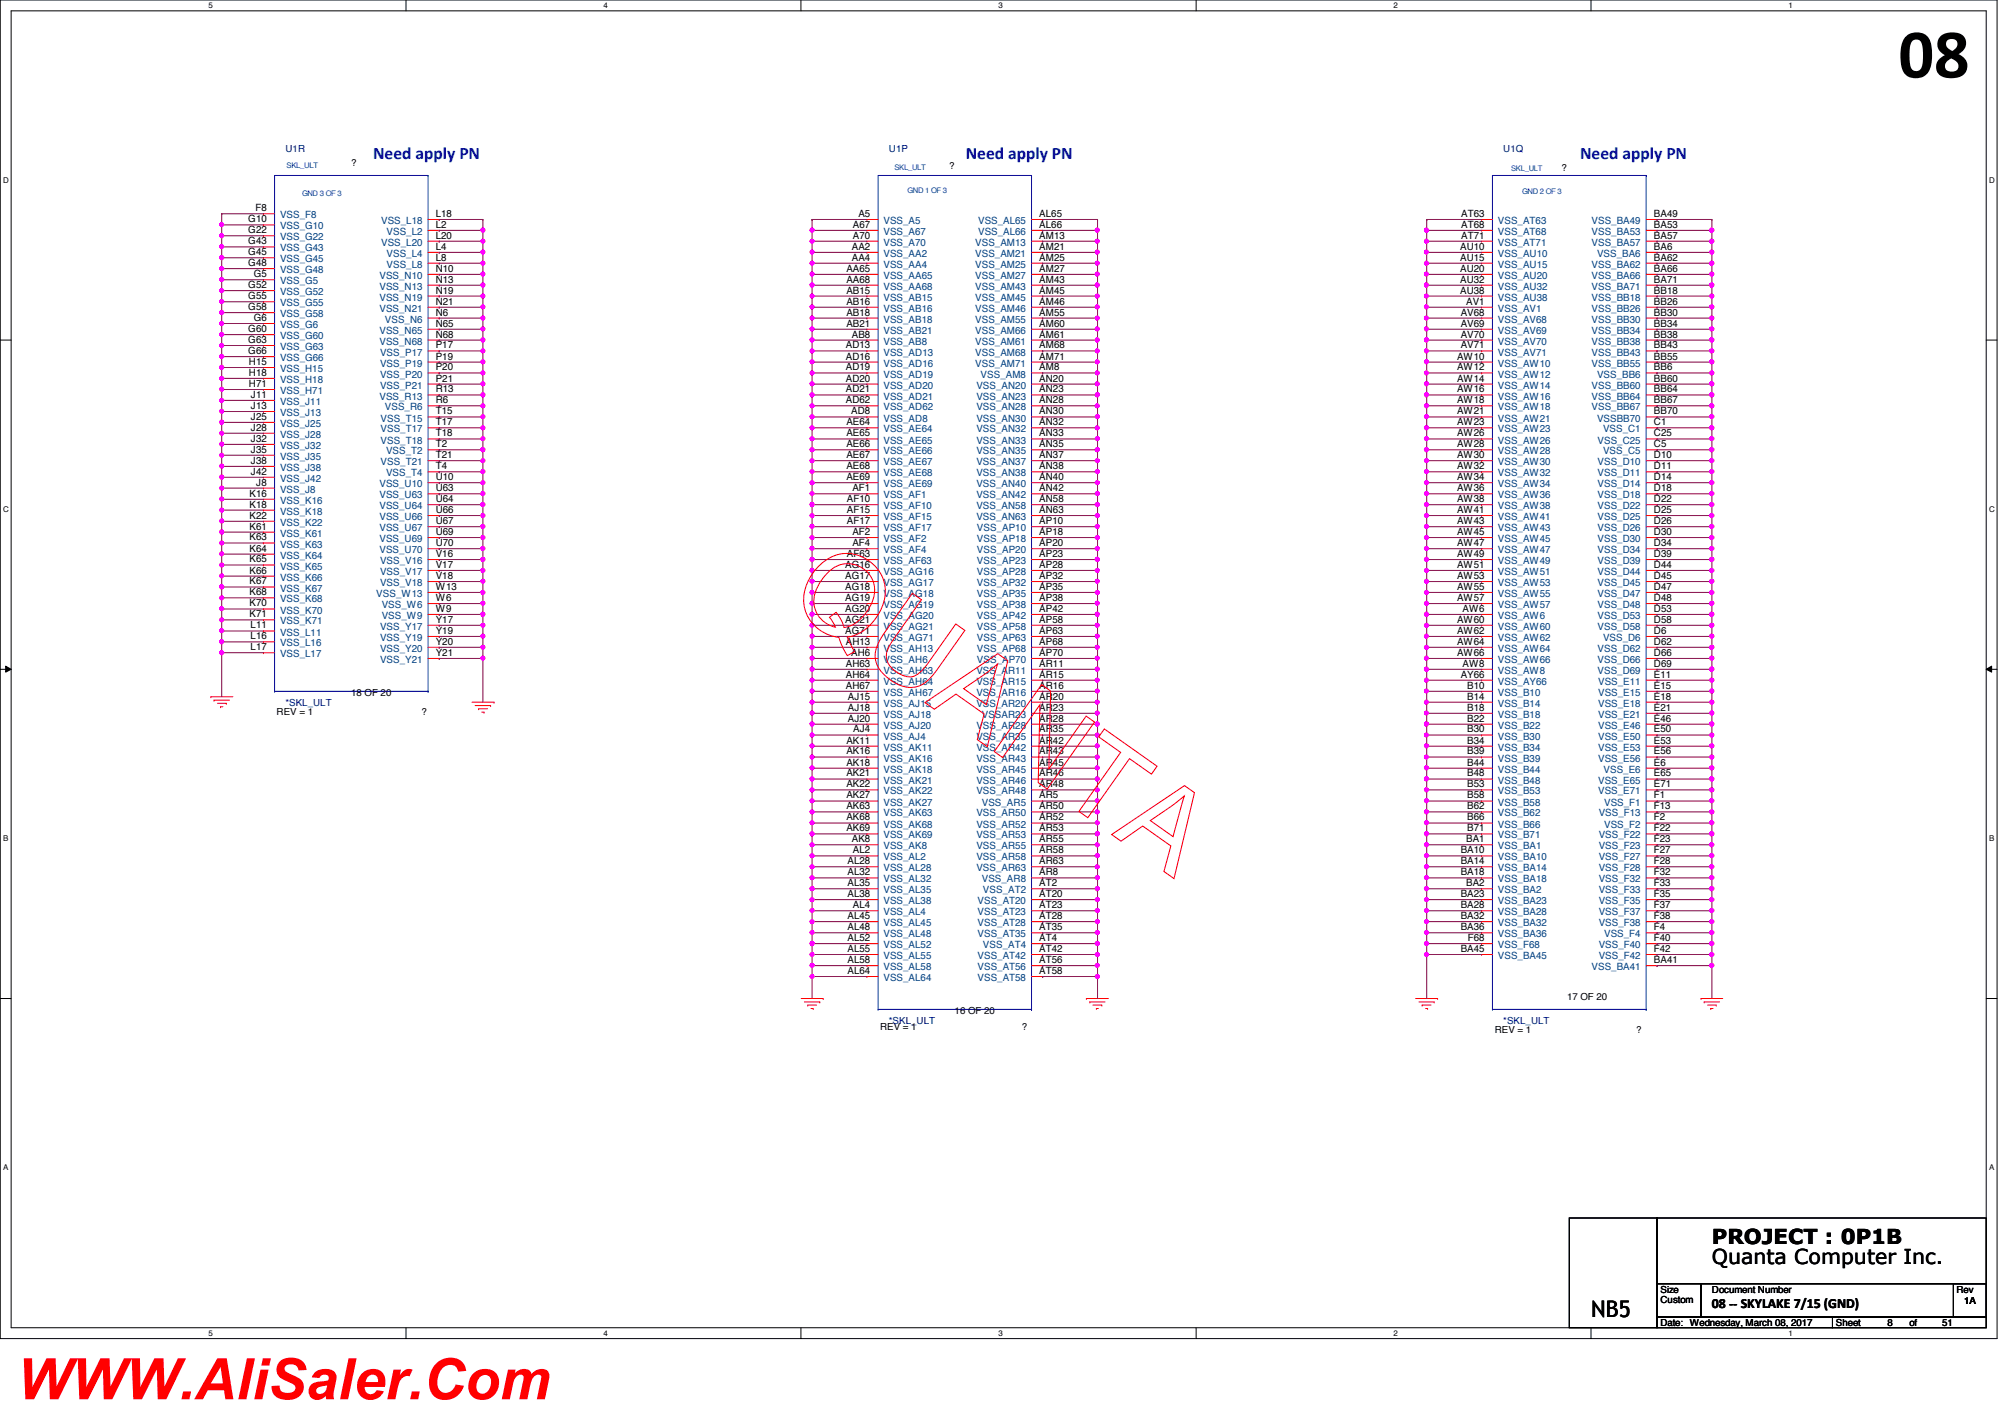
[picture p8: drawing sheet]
<svg xmlns="http://www.w3.org/2000/svg" width="297mm" height="210mm" viewBox="0 0 297 210" stroke-linecap="round" stroke-linejoin="round" font-family="sans-serif">
<defs><g id="words">
<text font-size="10.4" x="281.3" y="11.5">08</text>
<text font-size="8.5" fill="#f00" x="2.5" y="207.3">WWW.AliSaler.Com</text>
<text font-size="3.4" x="235.8" y="195.2">NB5</text>
<g font-size="3">
<text x="253.6" y="184.3">PROJECT : 0P1B</text>
<text x="253.6" y="187.2">Quanta Computer Inc.</text>
</g>
<g font-size="2.6" fill="#00f">
<text x="55.3" y="23.6">Need apply PN</text>
<text x="143.1" y="23.6">Need apply PN</text>
<text x="234.1" y="23.6">Need apply PN</text>
</g>
<text font-size="2.6" fill="#fff" x="239" y="147.1">BOM</text>
<text font-size="2.1" x="253.6" y="193.8">08 -- SKYLAKE 7/15 (GND)</text>
<g font-size="1.5">
<text x="36.8" y="32.9">G10</text>
<text x="36.8" y="34.5">G22</text>
<text x="37.8" y="31.3">F8</text>
<text x="64.6" y="32.1">L18</text>
<text x="64.6" y="35.3">L20</text>
<text x="64.6" y="33.7">L2</text>
<text x="126.4" y="33.7">A67</text>
<text x="126.4" y="35.3">A70</text>
<text x="127.2" y="32.1">A5</text>
<text x="154" y="35.3">AM13</text>
<text x="154" y="32.1">AL65</text>
<text x="154" y="33.7">AL66</text>
<text x="216.5" y="32.1">AT63</text>
<text x="216.5" y="33.7">AT68</text>
<text x="216.5" y="35.3">AT71</text>
<text x="245" y="32.1">BA49</text>
<text x="245" y="33.7">BA53</text>
<text x="245" y="35.3">BA57</text>
<text x="36.8" y="36.2">G43</text>
<text x="36.8" y="37.8">G45</text>
<text x="36.8" y="39.4">G48</text>
<text x="37.6" y="41.1">G5</text>
<text x="64.6" y="37">L4</text>
<text x="64.6" y="38.6">L8</text>
<text x="64.6" y="40.3">N10</text>
<text x="64.6" y="41.9">N13</text>
<text x="125.4" y="40.3">AA65</text>
<text x="125.4" y="41.9">AA68</text>
<text x="126.2" y="37">AA2</text>
<text x="126.2" y="38.6">AA4</text>
<text x="154" y="37">AM21</text>
<text x="154" y="38.6">AM25</text>
<text x="154" y="40.3">AM27</text>
<text x="154" y="41.9">AM43</text>
<text x="216.3" y="37">AU10</text>
<text x="216.3" y="38.6">AU15</text>
<text x="216.3" y="40.3">AU20</text>
<text x="216.3" y="41.9">AU32</text>
<text x="245" y="37">BA6</text>
<text x="245" y="38.6">BA62</text>
<text x="245" y="40.3">BA66</text>
<text x="245" y="41.9">BA71</text>
<text x="36.8" y="42.7">G52</text>
<text x="36.8" y="44.3">G55</text>
<text x="36.8" y="45.9">G58</text>
<text x="37.6" y="47.5">G6</text>
<text x="64.6" y="46.7">N6</text>
<text x="64.6" y="43.5">N19</text>
<text x="64.6" y="45.1">N21</text>
<text x="125.4" y="43.5">AB15</text>
<text x="125.4" y="45.1">AB16</text>
<text x="125.4" y="46.7">AB18</text>
<text x="154" y="43.5">AM45</text>
<text x="154" y="45.1">AM46</text>
<text x="154" y="46.7">AM55</text>
<text x="216.3" y="43.5">AU38</text>
<text x="216.4" y="46.7">AV68</text>
<text x="217.2" y="45.1">AV1</text>
<text x="245" y="43.5">BB18</text>
<text x="245" y="45.1">BB26</text>
<text x="245" y="46.7">BB30</text>
<text x="36.8" y="49.2">G60</text>
<text x="36.8" y="50.8">G63</text>
<text x="36.8" y="52.5">G66</text>
<text x="64.6" y="51.6">P17</text>
<text x="64.6" y="53.3">P19</text>
<text x="64.6" y="48.4">N65</text>
<text x="64.6" y="50">N68</text>
<text x="125.3" y="51.6">AD13</text>
<text x="125.3" y="53.3">AD16</text>
<text x="125.4" y="48.4">AB21</text>
<text x="126.2" y="50">AB8</text>
<text x="154" y="48.4">AM60</text>
<text x="154" y="50">AM61</text>
<text x="154" y="51.6">AM68</text>
<text x="154" y="53.3">AM71</text>
<text x="215.9" y="53.3">AW10</text>
<text x="216.4" y="48.4">AV69</text>
<text x="216.4" y="50">AV70</text>
<text x="216.4" y="51.6">AV71</text>
<text x="245" y="48.4">BB34</text>
<text x="245" y="50">BB38</text>
<text x="245" y="51.6">BB43</text>
<text x="245" y="53.3">BB55</text>
<text x="36.9" y="54.1">H15</text>
<text x="36.9" y="55.7">H18</text>
<text x="36.9" y="57.3">H71</text>
<text x="37.2" y="58.9">J11</text>
<text x="64.6" y="59.7">R6</text>
<text x="64.6" y="54.9">P20</text>
<text x="64.6" y="56.5">P21</text>
<text x="64.6" y="58.1">R13</text>
<text x="125.3" y="54.9">AD19</text>
<text x="125.3" y="56.5">AD20</text>
<text x="125.3" y="58.1">AD21</text>
<text x="125.3" y="59.7">AD62</text>
<text x="154" y="56.5">AN20</text>
<text x="154" y="58.1">AN23</text>
<text x="154" y="59.7">AN28</text>
<text x="154" y="54.9">AM8</text>
<text x="215.9" y="54.9">AW12</text>
<text x="215.9" y="56.5">AW14</text>
<text x="215.9" y="58.1">AW16</text>
<text x="215.9" y="59.7">AW18</text>
<text x="245" y="54.9">BB6</text>
<text x="245" y="56.5">BB60</text>
<text x="245" y="58.1">BB64</text>
<text x="245" y="59.7">BB67</text>
<text x="37.2" y="60.6">J13</text>
<text x="37.2" y="62.2">J25</text>
<text x="37.2" y="63.8">J28</text>
<text x="37.2" y="65.4">J32</text>
<text x="64.6" y="61.4">T15</text>
<text x="64.6" y="63">T17</text>
<text x="64.6" y="64.6">T18</text>
<text x="125.4" y="63">AE64</text>
<text x="125.4" y="64.6">AE65</text>
<text x="126.1" y="61.4">AD8</text>
<text x="154" y="61.4">AN30</text>
<text x="154" y="63">AN32</text>
<text x="154" y="64.6">AN33</text>
<text x="215.9" y="61.4">AW21</text>
<text x="215.9" y="63">AW23</text>
<text x="215.9" y="64.6">AW26</text>
<text x="245" y="61.4">BB70</text>
<text x="245" y="63">C1</text>
<text x="245" y="64.6">C25</text>
<text x="37.2" y="67.1">J35</text>
<text x="37.2" y="68.7">J38</text>
<text x="37.2" y="70.3">J42</text>
<text x="38" y="71.9">J8</text>
<text x="64.6" y="67.9">T21</text>
<text x="64.6" y="66.3">T2</text>
<text x="64.6" y="69.5">T4</text>
<text x="64.6" y="71.1">U10</text>
<text x="125.4" y="66.3">AE66</text>
<text x="125.4" y="67.9">AE67</text>
<text x="125.4" y="69.5">AE68</text>
<text x="125.4" y="71.1">AE69</text>
<text x="154" y="66.3">AN35</text>
<text x="154" y="67.9">AN37</text>
<text x="154" y="69.5">AN38</text>
<text x="154" y="71.1">AN40</text>
<text x="215.9" y="66.3">AW28</text>
<text x="215.9" y="67.9">AW30</text>
<text x="215.9" y="69.5">AW32</text>
<text x="215.9" y="71.1">AW34</text>
<text x="245" y="66.3">C5</text>
<text x="245" y="67.9">D10</text>
<text x="245" y="69.5">D11</text>
<text x="245" y="71.1">D14</text>
<text x="37" y="73.6">K16</text>
<text x="37" y="75.2">K18</text>
<text x="37" y="76.8">K22</text>
<text x="64.6" y="72.8">U63</text>
<text x="64.6" y="74.4">U64</text>
<text x="64.6" y="76">U66</text>
<text x="64.6" y="77.6">U67</text>
<text x="125.5" y="74.4">AF10</text>
<text x="125.5" y="76">AF15</text>
<text x="125.5" y="77.6">AF17</text>
<text x="126.3" y="72.8">AF1</text>
<text x="154" y="72.8">AN42</text>
<text x="154" y="74.4">AN58</text>
<text x="154" y="76">AN63</text>
<text x="154" y="77.6">AP10</text>
<text x="215.9" y="72.8">AW36</text>
<text x="215.9" y="74.4">AW38</text>
<text x="215.9" y="76">AW41</text>
<text x="215.9" y="77.6">AW43</text>
<text x="245" y="72.8">D18</text>
<text x="245" y="74.4">D22</text>
<text x="245" y="76">D25</text>
<text x="245" y="77.6">D26</text>
<text x="37" y="78.4">K61</text>
<text x="37" y="80.1">K63</text>
<text x="37" y="81.7">K64</text>
<text x="37" y="83.3">K65</text>
<text x="64.6" y="82.5">V16</text>
<text x="64.6" y="79.2">U69</text>
<text x="64.6" y="80.9">U70</text>
<text x="125.5" y="82.5">AF63</text>
<text x="126.3" y="79.2">AF2</text>
<text x="126.3" y="80.9">AF4</text>
<text x="154" y="79.2">AP18</text>
<text x="154" y="80.9">AP20</text>
<text x="154" y="82.5">AP23</text>
<text x="215.9" y="79.2">AW45</text>
<text x="215.9" y="80.9">AW47</text>
<text x="215.9" y="82.5">AW49</text>
<text x="245" y="79.2">D30</text>
<text x="245" y="80.9">D34</text>
<text x="245" y="82.5">D39</text>
<text x="37" y="85">K66</text>
<text x="37" y="86.6">K67</text>
<text x="37" y="88.2">K68</text>
<text x="37" y="89.8">K70</text>
<text x="64.6" y="87.4">W13</text>
<text x="64.6" y="89">W6</text>
<text x="64.6" y="84.1">V17</text>
<text x="64.6" y="85.8">V18</text>
<text x="125.2" y="84.1">AG16</text>
<text x="125.2" y="85.8">AG17</text>
<text x="125.2" y="87.4">AG18</text>
<text x="125.2" y="89">AG19</text>
<text x="154" y="84.1">AP28</text>
<text x="154" y="85.8">AP32</text>
<text x="154" y="87.4">AP35</text>
<text x="154" y="89">AP38</text>
<text x="215.9" y="84.1">AW51</text>
<text x="215.9" y="85.8">AW53</text>
<text x="215.9" y="87.4">AW55</text>
<text x="215.9" y="89">AW57</text>
<text x="245" y="84.1">D44</text>
<text x="245" y="85.8">D45</text>
<text x="245" y="87.4">D47</text>
<text x="245" y="89">D48</text>
<text x="37" y="91.4">K71</text>
<text x="37.1" y="93.1">L11</text>
<text x="37.1" y="94.7">L16</text>
<text x="64.6" y="90.6">W9</text>
<text x="64.6" y="92.2">Y17</text>
<text x="64.6" y="93.9">Y19</text>
<text x="64.6" y="95.5">Y20</text>
<text x="125.2" y="90.6">AG20</text>
<text x="125.2" y="92.2">AG21</text>
<text x="125.2" y="93.9">AG71</text>
<text x="125.3" y="95.5">AH13</text>
<text x="154" y="90.6">AP42</text>
<text x="154" y="92.2">AP58</text>
<text x="154" y="93.9">AP63</text>
<text x="154" y="95.5">AP68</text>
<text x="215.9" y="92.2">AW60</text>
<text x="215.9" y="93.9">AW62</text>
<text x="215.9" y="95.5">AW64</text>
<text x="216.7" y="90.6">AW6</text>
<text x="245" y="93.9">D6</text>
<text x="245" y="90.6">D53</text>
<text x="245" y="92.2">D58</text>
<text x="245" y="95.5">D62</text>
<text x="37.1" y="96.3">L17</text>
<text x="64.6" y="97.2">Y21</text>
<text x="125.3" y="98.8">AH63</text>
<text x="125.3" y="100.4">AH64</text>
<text x="126.1" y="97.2">AH6</text>
<text x="154" y="98.8">AR11</text>
<text x="154" y="100.4">AR15</text>
<text x="154" y="97.2">AP70</text>
<text x="215.9" y="97.2">AW66</text>
<text x="216.4" y="100.4">AY66</text>
<text x="216.7" y="98.8">AW8</text>
<text x="245" y="100.4">E11</text>
<text x="245" y="97.2">D66</text>
<text x="245" y="98.8">D69</text>
<text x="125.3" y="102">AH67</text>
<text x="125.6" y="103.6">AJ15</text>
<text x="125.6" y="105.3">AJ18</text>
<text x="125.6" y="106.9">AJ20</text>
<text x="154" y="102">AR16</text>
<text x="154" y="103.6">AR20</text>
<text x="154" y="106.9">AR28</text>
<text x="154" y="105.3">AR23</text>
<text x="217.4" y="102">B10</text>
<text x="217.4" y="103.6">B14</text>
<text x="217.4" y="105.3">B18</text>
<text x="217.4" y="106.9">B22</text>
<text x="245" y="102">E15</text>
<text x="245" y="103.6">E18</text>
<text x="245" y="105.3">E21</text>
<text x="245" y="106.9">E46</text>
<text x="125.4" y="110.2">AK11</text>
<text x="125.4" y="111.8">AK16</text>
<text x="125.4" y="113.4">AK18</text>
<text x="126.4" y="108.5">AJ4</text>
<text x="154" y="108.5">AR35</text>
<text x="154" y="110.2">AR42</text>
<text x="154" y="111.8">AR43</text>
<text x="154" y="113.4">AR45</text>
<text x="217.4" y="108.5">B30</text>
<text x="217.4" y="110.2">B34</text>
<text x="217.4" y="111.8">B39</text>
<text x="217.4" y="113.4">B44</text>
<text x="245" y="108.5">E50</text>
<text x="245" y="110.2">E53</text>
<text x="245" y="111.8">E56</text>
<text x="245" y="113.4">E6</text>
<text x="125.4" y="115">AK21</text>
<text x="125.4" y="116.6">AK22</text>
<text x="125.4" y="118.3">AK27</text>
<text x="125.4" y="119.9">AK63</text>
<text x="154" y="115">AR46</text>
<text x="154" y="116.6">AR48</text>
<text x="154" y="119.9">AR50</text>
<text x="154" y="118.3">AR5</text>
<text x="217.4" y="115">B48</text>
<text x="217.4" y="116.6">B53</text>
<text x="217.4" y="118.3">B58</text>
<text x="217.4" y="119.9">B62</text>
<text x="245" y="119.9">F13</text>
<text x="245" y="115">E65</text>
<text x="245" y="116.6">E71</text>
<text x="245" y="118.3">F1</text>
<text x="125.4" y="121.5">AK68</text>
<text x="125.4" y="123.1">AK69</text>
<text x="126.2" y="124.8">AK8</text>
<text x="154" y="121.5">AR52</text>
<text x="154" y="123.1">AR53</text>
<text x="154" y="124.8">AR55</text>
<text x="217.2" y="124.8">BA1</text>
<text x="217.4" y="121.5">B66</text>
<text x="217.4" y="123.1">B71</text>
<text x="245" y="123.1">F22</text>
<text x="245" y="124.8">F23</text>
<text x="245" y="121.5">F2</text>
<text x="125.6" y="128">AL28</text>
<text x="125.6" y="129.7">AL32</text>
<text x="125.6" y="131.3">AL35</text>
<text x="126.4" y="126.4">AL2</text>
<text x="154" y="126.4">AR58</text>
<text x="154" y="128">AR63</text>
<text x="154" y="129.7">AR8</text>
<text x="154" y="131.3">AT2</text>
<text x="216.4" y="126.4">BA10</text>
<text x="216.4" y="128">BA14</text>
<text x="216.4" y="129.7">BA18</text>
<text x="217.2" y="131.3">BA2</text>
<text x="245" y="126.4">F27</text>
<text x="245" y="128">F28</text>
<text x="245" y="129.7">F32</text>
<text x="245" y="131.3">F33</text>
<text x="125.6" y="132.9">AL38</text>
<text x="125.6" y="136.1">AL45</text>
<text x="125.6" y="137.8">AL48</text>
<text x="126.4" y="134.5">AL4</text>
<text x="154" y="132.9">AT20</text>
<text x="154" y="134.5">AT23</text>
<text x="154" y="136.1">AT28</text>
<text x="154" y="137.8">AT35</text>
<text x="216.4" y="132.9">BA23</text>
<text x="216.4" y="134.5">BA28</text>
<text x="216.4" y="136.1">BA32</text>
<text x="216.4" y="137.8">BA36</text>
<text x="245" y="132.9">F35</text>
<text x="245" y="134.5">F37</text>
<text x="245" y="136.1">F38</text>
<text x="245" y="137.8">F4</text>
<text x="125.6" y="139.4">AL52</text>
<text x="125.6" y="141">AL55</text>
<text x="125.6" y="142.7">AL58</text>
<text x="154" y="141">AT42</text>
<text x="154" y="142.7">AT56</text>
<text x="154" y="139.4">AT4</text>
<text x="216.4" y="141">BA45</text>
<text x="217.5" y="139.4">F68</text>
<text x="245" y="139.4">F40</text>
<text x="245" y="141">F42</text>
<text x="245" y="142.7">BA41</text>
<text x="125.6" y="144.3">AL64</text>
<text x="154" y="144.3">AT58</text>
</g>
<g font-size="1.5" fill="#004080">
<text x="41.5" y="32.3">VSS_F8</text>
<text x="41.5" y="34">VSS_G10</text>
<text x="41.5" y="35.6">VSS_G22</text>
<text x="56.5" y="33.2">VSS_L18</text>
<text x="57.3" y="34.8">VSS_L2</text>
<text x="130.9" y="33.2">VSS_A5</text>
<text x="130.9" y="34.8">VSS_A67</text>
<text x="144.9" y="33.2">VSS_AL65</text>
<text x="144.9" y="34.8">VSS_AL66</text>
<text x="221.9" y="33.2">VSS_AT63</text>
<text x="221.9" y="34.8">VSS_AT68</text>
<text x="235.8" y="33.2">VSS_BA49</text>
<text x="235.8" y="34.8">VSS_BA53</text>
<text x="41.5" y="37.3">VSS_G43</text>
<text x="41.5" y="38.9">VSS_G45</text>
<text x="41.5" y="40.5">VSS_G48</text>
<text x="56.2" y="41.3">VSS_N10</text>
<text x="56.5" y="36.4">VSS_L20</text>
<text x="57.3" y="38.1">VSS_L4</text>
<text x="57.3" y="39.7">VSS_L8</text>
<text x="130.9" y="36.4">VSS_A70</text>
<text x="130.9" y="38.1">VSS_AA2</text>
<text x="130.9" y="39.7">VSS_AA4</text>
<text x="130.9" y="41.3">VSS_AA65</text>
<text x="144.5" y="36.4">VSS_AM13</text>
<text x="144.5" y="38.1">VSS_AM21</text>
<text x="144.5" y="39.7">VSS_AM25</text>
<text x="144.5" y="41.3">VSS_AM27</text>
<text x="221.9" y="36.4">VSS_AT71</text>
<text x="221.9" y="38.1">VSS_AU10</text>
<text x="221.9" y="39.7">VSS_AU15</text>
<text x="221.9" y="41.3">VSS_AU20</text>
<text x="235.8" y="36.4">VSS_BA57</text>
<text x="235.8" y="39.7">VSS_BA62</text>
<text x="235.8" y="41.3">VSS_BA66</text>
<text x="236.6" y="38.1">VSS_BA6</text>
<text x="41.5" y="42.1">VSS_G5</text>
<text x="41.5" y="43.7">VSS_G52</text>
<text x="41.5" y="45.4">VSS_G55</text>
<text x="41.5" y="47">VSS_G58</text>
<text x="56.2" y="42.9">VSS_N13</text>
<text x="56.2" y="44.5">VSS_N19</text>
<text x="56.2" y="46.2">VSS_N21</text>
<text x="57" y="47.8">VSS_N6</text>
<text x="130.9" y="42.9">VSS_AA68</text>
<text x="130.9" y="44.5">VSS_AB15</text>
<text x="130.9" y="46.2">VSS_AB16</text>
<text x="130.9" y="47.8">VSS_AB18</text>
<text x="144.5" y="42.9">VSS_AM43</text>
<text x="144.5" y="44.5">VSS_AM45</text>
<text x="144.5" y="46.2">VSS_AM46</text>
<text x="144.5" y="47.8">VSS_AM55</text>
<text x="221.9" y="42.9">VSS_AU32</text>
<text x="221.9" y="44.5">VSS_AU38</text>
<text x="221.9" y="46.2">VSS_AV1</text>
<text x="221.9" y="47.8">VSS_AV68</text>
<text x="235.8" y="42.9">VSS_BA71</text>
<text x="235.8" y="44.5">VSS_BB18</text>
<text x="235.8" y="46.2">VSS_BB26</text>
<text x="235.8" y="47.8">VSS_BB30</text>
<text x="41.5" y="48.6">VSS_G6</text>
<text x="41.5" y="50.2">VSS_G60</text>
<text x="41.5" y="51.9">VSS_G63</text>
<text x="41.5" y="53.5">VSS_G66</text>
<text x="56.2" y="49.4">VSS_N65</text>
<text x="56.2" y="51.1">VSS_N68</text>
<text x="56.3" y="52.7">VSS_P17</text>
<text x="130.9" y="49.4">VSS_AB21</text>
<text x="130.9" y="51.1">VSS_AB8</text>
<text x="130.9" y="52.7">VSS_AD13</text>
<text x="144.5" y="49.4">VSS_AM66</text>
<text x="144.5" y="51.1">VSS_AM61</text>
<text x="144.5" y="52.7">VSS_AM68</text>
<text x="221.9" y="49.4">VSS_AV69</text>
<text x="221.9" y="51.1">VSS_AV70</text>
<text x="221.9" y="52.7">VSS_AV71</text>
<text x="235.8" y="49.4">VSS_BB34</text>
<text x="235.8" y="51.1">VSS_BB38</text>
<text x="235.8" y="52.7">VSS_BB43</text>
<text x="41.5" y="55.1">VSS_H15</text>
<text x="41.5" y="56.7">VSS_H18</text>
<text x="41.5" y="58.4">VSS_H71</text>
<text x="41.5" y="60">VSS_J11</text>
<text x="56.2" y="59.2">VSS_R13</text>
<text x="56.3" y="54.3">VSS_P19</text>
<text x="56.3" y="55.9">VSS_P20</text>
<text x="56.3" y="57.6">VSS_P21</text>
<text x="130.9" y="54.3">VSS_AD16</text>
<text x="130.9" y="55.9">VSS_AD19</text>
<text x="130.9" y="57.6">VSS_AD20</text>
<text x="130.9" y="59.2">VSS_AD21</text>
<text x="144.5" y="54.3">VSS_AM71</text>
<text x="144.6" y="57.6">VSS_AN20</text>
<text x="144.6" y="59.2">VSS_AN23</text>
<text x="145.3" y="55.9">VSS_AM8</text>
<text x="221.9" y="54.3">VSS_AW10</text>
<text x="221.9" y="55.9">VSS_AW12</text>
<text x="221.9" y="57.6">VSS_AW14</text>
<text x="221.9" y="59.2">VSS_AW16</text>
<text x="235.8" y="54.3">VSS_BB55</text>
<text x="235.8" y="57.6">VSS_BB60</text>
<text x="235.8" y="59.2">VSS_BB64</text>
<text x="236.6" y="55.9">VSS_BB6</text>
<text x="41.5" y="61.6">VSS_J13</text>
<text x="41.5" y="63.2">VSS_J25</text>
<text x="41.5" y="64.9">VSS_J28</text>
<text x="56.4" y="62.4">VSS_T15</text>
<text x="56.4" y="64.1">VSS_T17</text>
<text x="56.4" y="65.7">VSS_T18</text>
<text x="57" y="60.8">VSS_R6</text>
<text x="130.9" y="60.8">VSS_AD62</text>
<text x="130.9" y="62.4">VSS_AD8</text>
<text x="130.9" y="64.1">VSS_AE64</text>
<text x="130.9" y="65.7">VSS_AE65</text>
<text x="144.6" y="60.8">VSS_AN28</text>
<text x="144.6" y="62.4">VSS_AN30</text>
<text x="144.6" y="64.1">VSS_AN32</text>
<text x="144.6" y="65.7">VSS_AN33</text>
<text x="221.9" y="60.8">VSS_AW18</text>
<text x="221.9" y="62.4">VSS_AW21</text>
<text x="221.9" y="64.1">VSS_AW23</text>
<text x="221.9" y="65.7">VSS_AW26</text>
<text x="235.8" y="60.8">VSS_BB67</text>
<text x="236.6" y="62.4">VSSBB70</text>
<text x="236.7" y="65.7">VSS_C25</text>
<text x="237.5" y="64.1">VSS_C1</text>
<text x="41.5" y="66.5">VSS_J32</text>
<text x="41.5" y="68.1">VSS_J35</text>
<text x="41.5" y="69.8">VSS_J38</text>
<text x="41.5" y="71.4">VSS_J42</text>
<text x="56.4" y="68.9">VSS_T21</text>
<text x="57.2" y="67.3">VSS_T2</text>
<text x="57.2" y="70.6">VSS_T4</text>
<text x="130.9" y="67.3">VSS_AE66</text>
<text x="130.9" y="68.9">VSS_AE67</text>
<text x="130.9" y="70.6">VSS_AE68</text>
<text x="144.6" y="67.3">VSS_AN35</text>
<text x="144.6" y="68.9">VSS_AN37</text>
<text x="144.6" y="70.6">VSS_AN38</text>
<text x="221.9" y="67.3">VSS_AW28</text>
<text x="221.9" y="68.9">VSS_AW30</text>
<text x="221.9" y="70.6">VSS_AW32</text>
<text x="236.7" y="68.9">VSS_D10</text>
<text x="236.7" y="70.6">VSS_D11</text>
<text x="237.5" y="67.3">VSS_C5</text>
<text x="41.5" y="73">VSS_J8</text>
<text x="41.5" y="74.6">VSS_K16</text>
<text x="41.5" y="76.2">VSS_K18</text>
<text x="41.5" y="77.9">VSS_K22</text>
<text x="56.2" y="72.2">VSS_U10</text>
<text x="56.2" y="73.8">VSS_U63</text>
<text x="56.2" y="75.4">VSS_U64</text>
<text x="56.2" y="77">VSS_U66</text>
<text x="130.9" y="72.2">VSS_AE69</text>
<text x="130.9" y="73.8">VSS_AF1</text>
<text x="130.9" y="75.4">VSS_AF10</text>
<text x="130.9" y="77">VSS_AF15</text>
<text x="144.6" y="72.2">VSS_AN40</text>
<text x="144.6" y="73.8">VSS_AN42</text>
<text x="144.6" y="75.4">VSS_AN58</text>
<text x="144.6" y="77">VSS_AN63</text>
<text x="221.9" y="72.2">VSS_AW34</text>
<text x="221.9" y="73.8">VSS_AW36</text>
<text x="221.9" y="75.4">VSS_AW38</text>
<text x="221.9" y="77">VSS_AW41</text>
<text x="236.7" y="72.2">VSS_D14</text>
<text x="236.7" y="73.8">VSS_D18</text>
<text x="236.7" y="75.4">VSS_D22</text>
<text x="236.7" y="77">VSS_D25</text>
<text x="41.5" y="79.5">VSS_K61</text>
<text x="41.5" y="81.1">VSS_K63</text>
<text x="41.5" y="82.8">VSS_K64</text>
<text x="56.2" y="78.7">VSS_U67</text>
<text x="56.2" y="80.3">VSS_U69</text>
<text x="56.2" y="82">VSS_U70</text>
<text x="56.3" y="83.6">VSS_V16</text>
<text x="130.9" y="78.7">VSS_AF17</text>
<text x="130.9" y="80.3">VSS_AF2</text>
<text x="130.9" y="82">VSS_AF4</text>
<text x="130.9" y="83.6">VSS_AF63</text>
<text x="144.7" y="78.7">VSS_AP10</text>
<text x="144.7" y="80.3">VSS_AP18</text>
<text x="144.7" y="82">VSS_AP20</text>
<text x="144.7" y="83.6">VSS_AP23</text>
<text x="221.9" y="78.7">VSS_AW43</text>
<text x="221.9" y="80.3">VSS_AW45</text>
<text x="221.9" y="82">VSS_AW47</text>
<text x="221.9" y="83.6">VSS_AW49</text>
<text x="236.7" y="78.7">VSS_D26</text>
<text x="236.7" y="80.3">VSS_D30</text>
<text x="236.7" y="82">VSS_D34</text>
<text x="236.7" y="83.6">VSS_D39</text>
<text x="41.5" y="84.4">VSS_K65</text>
<text x="41.5" y="86">VSS_K66</text>
<text x="41.5" y="87.6">VSS_K67</text>
<text x="41.5" y="89.2">VSS_K68</text>
<text x="55.7" y="88.4">VSS_W13</text>
<text x="56.3" y="85.2">VSS_V17</text>
<text x="56.3" y="86.8">VSS_V18</text>
<text x="130.9" y="85.2">VSS_AG16</text>
<text x="130.9" y="86.8">VSS_AG17</text>
<text x="130.9" y="88.4">VSS_AG18</text>
<text x="144.7" y="85.2">VSS_AP28</text>
<text x="144.7" y="86.8">VSS_AP32</text>
<text x="144.7" y="88.4">VSS_AP35</text>
<text x="221.9" y="85.2">VSS_AW51</text>
<text x="221.9" y="86.8">VSS_AW53</text>
<text x="221.9" y="88.4">VSS_AW55</text>
<text x="236.7" y="85.2">VSS_D44</text>
<text x="236.7" y="86.8">VSS_D45</text>
<text x="236.7" y="88.4">VSS_D47</text>
<text x="41.5" y="90.9">VSS_K70</text>
<text x="41.5" y="92.5">VSS_K71</text>
<text x="41.5" y="94.1">VSS_L11</text>
<text x="41.5" y="95.8">VSS_L16</text>
<text x="56.3" y="93.3">VSS_Y17</text>
<text x="56.3" y="95">VSS_Y19</text>
<text x="56.6" y="90.1">VSS_W6</text>
<text x="56.6" y="91.7">VSS_W9</text>
<text x="130.9" y="90.1">VSS_AG19</text>
<text x="130.9" y="91.7">VSS_AG20</text>
<text x="130.9" y="93.3">VSS_AG21</text>
<text x="130.9" y="95">VSS_AG71</text>
<text x="144.7" y="90.1">VSS_AP38</text>
<text x="144.7" y="91.7">VSS_AP42</text>
<text x="144.7" y="93.3">VSS_AP58</text>
<text x="144.7" y="95">VSS_AP63</text>
<text x="221.9" y="90.1">VSS_AW57</text>
<text x="221.9" y="91.7">VSS_AW6</text>
<text x="221.9" y="93.3">VSS_AW60</text>
<text x="221.9" y="95">VSS_AW62</text>
<text x="236.7" y="90.1">VSS_D48</text>
<text x="236.7" y="91.7">VSS_D53</text>
<text x="236.7" y="93.3">VSS_D58</text>
<text x="237.5" y="95">VSS_D6</text>
<text x="41.5" y="97.4">VSS_L17</text>
<text x="56.3" y="96.6">VSS_Y20</text>
<text x="56.3" y="98.2">VSS_Y21</text>
<text x="130.9" y="96.6">VSS_AH13</text>
<text x="130.9" y="98.2">VSS_AH6</text>
<text x="130.9" y="99.8">VSS_AH63</text>
<text x="130.9" y="101.4">VSS_AH64</text>
<text x="144.6" y="99.8">VSS_AR11</text>
<text x="144.6" y="101.4">VSS_AR15</text>
<text x="144.7" y="96.6">VSS_AP68</text>
<text x="144.7" y="98.2">VSS_AP70</text>
<text x="221.9" y="96.6">VSS_AW64</text>
<text x="221.9" y="98.2">VSS_AW66</text>
<text x="221.9" y="99.8">VSS_AW8</text>
<text x="221.9" y="101.4">VSS_AY66</text>
<text x="236.7" y="96.6">VSS_D62</text>
<text x="236.7" y="98.2">VSS_D66</text>
<text x="236.7" y="99.8">VSS_D69</text>
<text x="236.8" y="101.4">VSS_E11</text>
<text x="130.9" y="103.1">VSS_AH67</text>
<text x="130.9" y="104.7">VSS_AJ15</text>
<text x="130.9" y="106.3">VSS_AJ18</text>
<text x="130.9" y="107.9">VSS_AJ20</text>
<text x="144.6" y="103.1">VSS_AR16</text>
<text x="144.6" y="104.7">VSS_AR20</text>
<text x="144.6" y="107.9">VSS_AR28</text>
<text x="145.5" y="106.3">VSSAR23</text>
<text x="221.9" y="103.1">VSS_B10</text>
<text x="221.9" y="104.7">VSS_B14</text>
<text x="221.9" y="106.3">VSS_B18</text>
<text x="221.9" y="107.9">VSS_B22</text>
<text x="236.8" y="103.1">VSS_E15</text>
<text x="236.8" y="104.7">VSS_E18</text>
<text x="236.8" y="106.3">VSS_E21</text>
<text x="236.8" y="107.9">VSS_E46</text>
<text x="130.9" y="109.6">VSS_AJ4</text>
<text x="130.9" y="111.2">VSS_AK11</text>
<text x="130.9" y="112.8">VSS_AK16</text>
<text x="144.6" y="109.6">VSS_AR35</text>
<text x="144.6" y="111.2">VSS_AR42</text>
<text x="144.6" y="112.8">VSS_AR43</text>
<text x="221.9" y="109.6">VSS_B30</text>
<text x="221.9" y="111.2">VSS_B34</text>
<text x="221.9" y="112.8">VSS_B39</text>
<text x="236.8" y="109.6">VSS_E50</text>
<text x="236.8" y="111.2">VSS_E53</text>
<text x="236.8" y="112.8">VSS_E56</text>
<text x="130.9" y="114.5">VSS_AK18</text>
<text x="130.9" y="116.1">VSS_AK21</text>
<text x="130.9" y="117.7">VSS_AK22</text>
<text x="130.9" y="119.3">VSS_AK27</text>
<text x="144.6" y="114.5">VSS_AR45</text>
<text x="144.6" y="116.1">VSS_AR46</text>
<text x="144.6" y="117.7">VSS_AR48</text>
<text x="145.5" y="119.3">VSS_AR5</text>
<text x="221.9" y="114.5">VSS_B44</text>
<text x="221.9" y="116.1">VSS_B48</text>
<text x="221.9" y="117.7">VSS_B53</text>
<text x="221.9" y="119.3">VSS_B58</text>
<text x="236.8" y="116.1">VSS_E65</text>
<text x="236.8" y="117.7">VSS_E71</text>
<text x="237.6" y="114.5">VSS_E6</text>
<text x="237.7" y="119.3">VSS_F1</text>
<text x="130.9" y="120.9">VSS_AK63</text>
<text x="130.9" y="122.6">VSS_AK68</text>
<text x="130.9" y="124.2">VSS_AK69</text>
<text x="130.9" y="125.8">VSS_AK8</text>
<text x="144.6" y="120.9">VSS_AR50</text>
<text x="144.6" y="122.6">VSS_AR52</text>
<text x="144.6" y="124.2">VSS_AR53</text>
<text x="144.6" y="125.8">VSS_AR55</text>
<text x="221.9" y="120.9">VSS_B62</text>
<text x="221.9" y="122.6">VSS_B66</text>
<text x="221.9" y="124.2">VSS_B71</text>
<text x="221.9" y="125.8">VSS_BA1</text>
<text x="236.9" y="120.9">VSS_F13</text>
<text x="236.9" y="124.2">VSS_F22</text>
<text x="236.9" y="125.8">VSS_F23</text>
<text x="237.7" y="122.6">VSS_F2</text>
<text x="130.9" y="127.5">VSS_AL2</text>
<text x="130.9" y="129.1">VSS_AL28</text>
<text x="130.9" y="130.7">VSS_AL32</text>
<text x="144.6" y="127.5">VSS_AR58</text>
<text x="144.6" y="129.1">VSS_AR63</text>
<text x="145.5" y="130.7">VSS_AR8</text>
<text x="221.9" y="127.5">VSS_BA10</text>
<text x="221.9" y="129.1">VSS_BA14</text>
<text x="221.9" y="130.7">VSS_BA18</text>
<text x="236.9" y="127.5">VSS_F27</text>
<text x="236.9" y="129.1">VSS_F28</text>
<text x="236.9" y="130.7">VSS_F32</text>
<text x="130.9" y="132.3">VSS_AL35</text>
<text x="130.9" y="133.9">VSS_AL38</text>
<text x="130.9" y="135.6">VSS_AL4</text>
<text x="130.9" y="137.2">VSS_AL45</text>
<text x="144.8" y="133.9">VSS_AT20</text>
<text x="144.8" y="135.6">VSS_AT23</text>
<text x="144.8" y="137.2">VSS_AT28</text>
<text x="145.6" y="132.3">VSS_AT2</text>
<text x="221.9" y="132.3">VSS_BA2</text>
<text x="221.9" y="133.9">VSS_BA23</text>
<text x="221.9" y="135.6">VSS_BA28</text>
<text x="221.9" y="137.2">VSS_BA32</text>
<text x="236.9" y="132.3">VSS_F33</text>
<text x="236.9" y="133.9">VSS_F35</text>
<text x="236.9" y="135.6">VSS_F37</text>
<text x="236.9" y="137.2">VSS_F38</text>
<text x="130.9" y="138.9">VSS_AL48</text>
<text x="130.9" y="140.5">VSS_AL52</text>
<text x="130.9" y="142.1">VSS_AL55</text>
<text x="130.9" y="143.7">VSS_AL58</text>
<text x="144.8" y="138.9">VSS_AT35</text>
<text x="144.8" y="142.1">VSS_AT42</text>
<text x="144.8" y="143.7">VSS_AT56</text>
<text x="145.6" y="140.5">VSS_AT4</text>
<text x="221.9" y="138.9">VSS_BA36</text>
<text x="221.9" y="142.1">VSS_BA45</text>
<text x="221.9" y="140.5">VSS_F68</text>
<text x="235.8" y="143.7">VSS_BA41</text>
<text x="236.9" y="140.5">VSS_F40</text>
<text x="236.9" y="142.1">VSS_F42</text>
<text x="237.7" y="138.9">VSS_F4</text>
<text x="130.9" y="145.3">VSS_AL64</text>
<text x="144.8" y="145.3">VSS_AT58</text>
</g>
<g font-size="1.4" fill="#000080">
<text x="42.3" y="22.5">U1R</text>
<text x="131.7" y="22.5">U1P</text>
<text x="222.7" y="22.5">U1Q</text>
<text x="42.3" y="104.6">*SKL_ULT</text>
<text x="131.7" y="151.7">*SKL_ULT</text>
<text x="222.7" y="151.7">*SKL_ULT</text>
</g>
<g font-size="1.4">
<text x="52" y="24.6">?</text>
<text x="140.6" y="25.1">?</text>
<text x="231.3" y="25.4">?</text>
<text x="41" y="105.9">REV = 1</text>
<text x="52" y="103.1">18 OF 20</text>
<text x="62.4" y="105.9">?</text>
<text x="232.2" y="148.1">17 OF 20</text>
<text x="130.4" y="152.5">REV = 1</text>
<text x="141.4" y="150.2">16 OF 20</text>
<text x="151.4" y="152.5">?</text>
<text x="221.4" y="153">REV = 1</text>
<text x="242.4" y="153">?</text>
<text x="246" y="191.5">Size</text>
<text x="253.6" y="191.5">Document Number</text>
<text x="289.9" y="191.5">Rev</text>
<text x="246" y="196.4">Date: Wednesday, March 08, 2017</text>
<text x="246" y="193">Custom</text>
<text x="272" y="196.4">Sheet</text>
<text x="279.6" y="196.4">8</text>
<text x="282.9" y="196.4">of</text>
<text x="287.7" y="196.4">51</text>
<text x="291" y="193.2">1A</text>
</g>
<g font-size="1.2">
<text x="30.9" y="1.2">5</text>
<text x="89.4" y="1.2">4</text>
<text x="147.9" y="1.2">3</text>
<text x="206.5" y="1.2">2</text>
<text x="265" y="1.2">1</text>
<text x=".5" y="27.1">D</text>
<text x="294.7" y="27.1">D</text>
<text x=".5" y="75.8">C</text>
<text x="294.7" y="75.8">C</text>
<text x=".5" y="124.6">B</text>
<text x="294.7" y="124.6">B</text>
<text x=".5" y="173.4">A</text>
<text x="294.7" y="173.4">A</text>
<text x="30.9" y="197.9">5</text>
<text x="89.4" y="197.9">4</text>
<text x="147.9" y="197.9">3</text>
<text x="206.5" y="197.9">2</text>
<text x="265" y="197.9">1</text>
</g>
<g font-size="1.1" fill="#00f">
<text x="42.5" y="24.8">SKL_ULT</text>
<text x="44.7" y="29.1">GND 3 OF 3</text>
<text x="132.5" y="25.2">SKL_ULT</text>
<text x="134.4" y="28.6">GND 1 OF 3</text>
<text x="223.9" y="25.4">SKL_ULT</text>
<text x="225.5" y="28.7">GND 2 OF 3</text>
</g>
</g></defs>
<path d="M0 0h295.9v198.3h-295.9zM1.6 1.6h292.7v195.1h-292.7z" fill="none" stroke="#000" stroke-width=".15"/>
<g fill="#fff">
<path d="M30.9 .2h.6v1.3h-.6z"/>
<path d="M30.9 196.8h.6v1.4h-.6z"/>
</g>
<path d="M60.2 0v1.6M60.2 196.7v1.6" fill="none" stroke="#000" stroke-width=".15"/>
<g fill="#fff">
<path d="M89.4 .2h.6v1.3h-.6z"/>
<path d="M89.4 196.8h.6v1.4h-.6z"/>
</g>
<path d="M118.7 0v1.6M118.7 196.7v1.6" fill="none" stroke="#000" stroke-width=".15"/>
<g fill="#fff">
<path d="M147.9 .2h.6v1.3h-.6z"/>
<path d="M147.9 196.8h.6v1.4h-.6z"/>
</g>
<path d="M177.2 0v1.6M177.2 196.7v1.6" fill="none" stroke="#000" stroke-width=".15"/>
<g fill="#fff">
<path d="M206.5 .2h.5v1.3h-.5z"/>
<path d="M206.5 196.8h.5v1.4h-.5z"/>
</g>
<path d="M235.7 0v1.6M235.7 196.7v1.6" fill="none" stroke="#000" stroke-width=".15"/>
<g fill="#fff">
<path d="M265 .2h.6v1.3h-.6z"/>
<path d="M265 196.8h.6v1.4h-.6z"/>
<path d="M.5 26h.8v1.3h-.8z"/>
<path d="M294.7 26h.8v1.3h-.8z"/>
<path d="M.5 74.8h.8v1.3h-.8z"/>
<path d="M294.7 74.8h.8v1.3h-.8z"/>
</g>
<path d="M0 50.4h1.6M294.3 50.4h1.6" fill="none" stroke="#000" stroke-width=".15"/>
<g fill="#fff">
<path d="M.5 123.5h.7v1.3h-.7z"/>
<path d="M294.7 123.5h.7v1.3h-.7z"/>
</g>
<path d="M0 99.1h1.6M.8 98.7l.8 .4-.8 .5zM294.3 99.1h1.6M294.3 99.1l.8-.4v.9z" fill="none" stroke="#000" stroke-width=".15"/>
<path d="M.8 98.7l.8 .4-.8 .5zM294.3 99.1l.8-.4v.9z" fill="#000"/>
<g fill="#fff">
<path d="M.5 172.3h.7v1.3h-.7z"/>
<path d="M294.7 172.3h.7v1.3h-.7z"/>
</g>
<path d="M0 147.9h1.6M294.3 147.9h1.6M232.5 180.4h13v16.3h-13zM245.5 180.4h48.8v9.8h-48.8zM245.5 190.2h6.5v4.9h-6.5zM245.5 195.1h26v1.6h-26zM252 190.2h42.3v4.9h-42.3zM271.5 195.1h22.8v1.6h-22.8zM289.4 190.2h4.9v4.9h-4.9z" fill="none" stroke="#000" stroke-width=".15"/>
<g fill="none" stroke="#f00" stroke-width=".15">
<path d="M39 31.7h.1M39 33.3h.1M39 34.9h.1M39 36.6h.1M39 38.2h.1M39 39.8h.1M39 31.7h1.7M39 33.3h1.7M39 34.9h1.7M39 36.6h1.7M39 38.2h1.7M39 39.8h1.7"/>
<path d="M63.4 32.5h1.7M63.4 34.1h1.7M63.4 35.7h1.7M63.4 37.4h1.7M63.4 39h1.7M65.1 32.5h.1M65.1 34.1h.1M65.1 35.7h.1M65.1 37.4h.1M65.1 39h.1M128.4 32.5h.1M128.4 34.1h.1"/>
<path d="M128.4 35.7h.1M128.4 37.4h.1M128.4 39h.1M128.4 32.5h1.7M128.4 34.1h1.7M128.4 35.7h1.7M128.4 37.4h1.7M128.4 39h1.7M152.8 32.5h1.7M152.8 34.1h1.7M152.8 35.7h1.7M152.8 37.4h1.7"/>
<path d="M152.8 39h1.7M154.5 32.5h.1M154.5 34.1h.1M154.5 35.7h.1M154.5 37.4h.1M154.5 39h.1M219.5 32.5h1.6M219.5 34.1h1.6M219.5 35.7h1.6M219.5 37.4h1.6M219.5 39h1.6M219.5 32.5h.1"/>
<path d="M219.5 34.1h.1M219.5 35.7h.1M219.5 37.4h.1M219.5 39h.1M243.9 32.5h1.6M243.9 34.1h1.6M243.9 35.7h1.6M243.9 37.4h1.6M243.9 39h1.6M245.5 32.5h.1M245.5 34.1h.1M245.5 35.7h.1"/>
<path d="M245.5 37.4h.1M245.5 39h.1M39 41.4h.1M39 43.1h.1M39 44.7h.1M39 46.3h.1M39 47.9h.1M39 49.6h.1M39 51.2h.1M39 52.8h.1M39 54.4h.1M39 56h.1"/>
<path d="M39 57.7h.1M39 59.3h.1M39 41.4h1.7M39 43.1h1.7M39 44.7h1.7M39 46.3h1.7M39 47.9h1.7M39 49.6h1.7M39 51.2h1.7M39 52.8h1.7M39 54.4h1.7M39 56h1.7"/>
<path d="M39 57.7h1.7M39 59.3h1.7M63.4 40.6h1.7M63.4 42.2h1.7M63.4 43.9h1.7M63.4 45.5h1.7M63.4 47.1h1.7M63.4 48.8h1.7M63.4 50.4h1.7M63.4 52h1.7M63.4 53.6h1.7M63.4 55.2h1.7"/>
<path d="M63.4 56.9h1.7M63.4 58.5h1.7M65.1 40.6h.1M65.1 42.2h.1M65.1 43.9h.1M65.1 45.5h.1M65.1 47.1h.1M65.1 48.8h.1M65.1 50.4h.1M65.1 52h.1M65.1 53.6h.1M65.1 55.2h.1"/>
<path d="M65.1 56.9h.1M65.1 58.5h.1M128.4 40.6h.1M128.4 42.2h.1M128.4 43.9h.1M128.4 45.5h.1M128.4 47.1h.1M128.4 48.8h.1M128.4 50.4h.1M128.4 52h.1M128.4 53.6h.1M128.4 55.2h.1"/>
<path d="M128.4 56.9h.1M128.4 58.5h.1M128.4 40.6h1.7M128.4 42.2h1.7M128.4 43.9h1.7M128.4 45.5h1.7M128.4 47.1h1.7M128.4 48.8h1.7M128.4 50.4h1.7M128.4 52h1.7M128.4 53.6h1.7M128.4 55.2h1.7"/>
<path d="M128.4 56.9h1.7M128.4 58.5h1.7M152.8 40.6h1.7M152.8 42.2h1.7M152.8 43.9h1.7M152.8 45.5h1.7M152.8 47.1h1.7M152.8 48.8h1.7M152.8 50.4h1.7M152.8 52h1.7M152.8 53.6h1.7M152.8 55.2h1.7"/>
<path d="M152.8 56.9h1.7M152.8 58.5h1.7M154.5 40.6h.1M154.5 42.2h.1M154.5 43.9h.1M154.5 45.5h.1M154.5 47.1h.1M154.5 48.8h.1M154.5 50.4h.1M154.5 52h.1M154.5 53.6h.1M154.5 55.2h.1"/>
<path d="M154.5 56.9h.1M154.5 58.5h.1M219.5 40.6h1.6M219.5 42.2h1.6M219.5 43.9h1.6M219.5 45.5h1.6M219.5 47.1h1.6M219.5 48.8h1.6M219.5 50.4h1.6M219.5 52h1.6M219.5 53.6h1.6M219.5 55.2h1.6"/>
<path d="M219.5 56.9h1.6M219.5 58.5h1.6M219.5 40.6h.1M219.5 42.2h.1M219.5 43.9h.1M219.5 45.5h.1M219.5 47.1h.1M219.5 48.8h.1M219.5 50.4h.1M219.5 52h.1M219.5 53.6h.1M219.5 55.2h.1"/>
<path d="M219.5 56.9h.1M219.5 58.5h.1M243.9 40.6h1.6M243.9 42.2h1.6M243.9 43.9h1.6M243.9 45.5h1.6M243.9 47.1h1.6M243.9 48.8h1.6M243.9 50.4h1.6M243.9 52h1.6M243.9 53.6h1.6M243.9 55.2h1.6"/>
<path d="M243.9 56.9h1.6M243.9 58.5h1.6M245.5 40.6h.1M245.5 42.2h.1M245.5 43.9h.1M245.5 45.5h.1M245.5 47.1h.1M245.5 48.8h.1M245.5 50.4h.1M245.5 52h.1M245.5 53.6h.1M245.5 55.2h.1"/>
<path d="M245.5 56.9h.1M245.5 58.5h.1M39 61h.1M39 62.6h.1M39 64.2h.1M39 65.8h.1M39 67.4h.1M39 69.1h.1M39 70.7h.1M39 72.3h.1M39 74h.1M39 75.6h.1"/>
<path d="M39 77.2h.1M39 78.8h.1M39 61h1.7M39 62.6h1.7M39 64.2h1.7M39 65.8h1.7M39 67.4h1.7M39 69.1h1.7M39 70.7h1.7M39 72.3h1.7M39 74h1.7M39 75.6h1.7"/>
<path d="M39 77.2h1.7M39 78.8h1.7M63.4 60.1h1.7M63.4 61.8h1.7M63.4 63.4h1.7M63.4 65h1.7M63.4 66.6h1.7M63.4 68.2h1.7M63.4 69.9h1.7M63.4 71.5h1.7M63.4 73.2h1.7M63.4 74.8h1.7"/>
<path d="M63.4 76.4h1.7M63.4 78h1.7M63.4 79.6h1.7M65.1 60.1h.1M65.1 61.8h.1M65.1 63.4h.1M65.1 65h.1M65.1 66.6h.1M65.1 68.2h.1M65.1 69.9h.1M65.1 71.5h.1M65.1 73.2h.1"/>
<path d="M65.1 74.8h.1M65.1 76.4h.1M65.1 78h.1M65.1 79.6h.1M128.4 60.1h.1M128.4 61.8h.1M128.4 63.4h.1M128.4 65h.1M128.4 66.6h.1M128.4 68.2h.1M128.4 69.9h.1M128.4 71.5h.1"/>
<path d="M128.4 73.2h.1M128.4 74.8h.1M128.4 76.4h.1M128.4 78h.1M128.4 79.6h.1M128.4 60.1h1.7M128.4 61.8h1.7M128.4 63.4h1.7M128.4 65h1.7M128.4 66.6h1.7M128.4 68.2h1.7M128.4 69.9h1.7"/>
<path d="M128.4 71.5h1.7M128.4 73.2h1.7M128.4 74.8h1.7M128.4 76.4h1.7M128.4 78h1.7M128.4 79.6h1.7M152.8 60.1h1.7M152.8 61.8h1.7M152.8 63.4h1.7M152.8 65h1.7M152.8 66.6h1.7M152.8 68.2h1.7"/>
<path d="M152.8 69.9h1.7M152.8 71.5h1.7M152.8 73.2h1.7M152.8 74.8h1.7M152.8 76.4h1.7M152.8 78h1.7M152.8 79.6h1.7M154.5 60.1h.1M154.5 61.8h.1M154.5 63.4h.1M154.5 65h.1M154.5 66.6h.1"/>
<path d="M154.5 68.2h.1M154.5 69.9h.1M154.5 71.5h.1M154.5 73.2h.1M154.5 74.8h.1M154.5 76.4h.1M154.5 78h.1M154.5 79.6h.1M219.5 60.1h1.6M219.5 61.8h1.6M219.5 63.4h1.6M219.5 65h1.6"/>
<path d="M219.5 66.6h1.6M219.5 68.2h1.6M219.5 69.9h1.6M219.5 71.5h1.6M219.5 73.2h1.6M219.5 74.8h1.6M219.5 76.4h1.6M219.5 78h1.6M219.5 79.6h1.6M219.5 60.1h.1M219.5 61.8h.1M219.5 63.4h.1"/>
<path d="M219.5 65h.1M219.5 66.6h.1M219.5 68.2h.1M219.5 69.9h.1M219.5 71.5h.1M219.5 73.2h.1M219.5 74.8h.1M219.5 76.4h.1M219.5 78h.1M219.5 79.6h.1M243.9 60.1h1.6M243.9 61.8h1.6"/>
<path d="M243.9 63.4h1.6M243.9 65h1.6M243.9 66.6h1.6M243.9 68.2h1.6M243.9 69.9h1.6M243.9 71.5h1.6M243.9 73.2h1.6M243.9 74.8h1.6M243.9 76.4h1.6M243.9 78h1.6M243.9 79.6h1.6M245.5 60.1h.1"/>
<path d="M245.5 61.8h.1M245.5 63.4h.1M245.5 65h.1M245.5 66.6h.1M245.5 68.2h.1M245.5 69.9h.1M245.5 71.5h.1M245.5 73.2h.1M245.5 74.8h.1M245.5 76.4h.1M245.5 78h.1M245.5 79.6h.1"/>
<path d="M39 80.4h.1M39 82.1h.1M39 83.7h.1M39 85.3h.1M39 87h.1M39 88.6h.1M39 90.2h.1M39 91.8h.1M39 93.5h.1M39 95.1h.1M39 96.7h.1M39 80.4h1.7"/>
<path d="M39 82.1h1.7M39 83.7h1.7M39 85.3h1.7M39 87h1.7M39 88.6h1.7M39 90.2h1.7M39 91.8h1.7M39 93.5h1.7M39 95.1h1.7M39 96.7h1.7M63.4 81.3h1.7M63.4 82.9h1.7"/>
<path d="M63.4 84.5h1.7M63.4 86.1h1.7M63.4 87.8h1.7M63.4 89.4h1.7M63.4 91h1.7M63.4 92.6h1.7M63.4 94.3h1.7M63.4 95.9h1.7M63.4 97.5h1.7M65.1 81.3h.1M65.1 82.9h.1M65.1 84.5h.1"/>
<path d="M65.1 86.1h.1M65.1 87.8h.1M65.1 89.4h.1M65.1 91h.1M65.1 92.6h.1M65.1 94.3h.1M65.1 95.9h.1M65.1 97.5h.1M128.4 81.3h.1M128.4 82.9h.1M128.4 84.5h.1M128.4 86.1h.1"/>
<path d="M128.4 87.8h.1M128.4 89.4h.1M128.4 91h.1M128.4 92.6h.1M128.4 94.3h.1M128.4 95.9h.1M128.4 97.5h.1M128.4 99.1h.1M128.4 81.3h1.7M128.4 82.9h1.7M128.4 84.5h1.7M128.4 86.1h1.7"/>
<path d="M128.4 87.8h1.7M128.4 89.4h1.7M128.4 91h1.7M128.4 92.6h1.7M128.4 94.3h1.7M128.4 95.9h1.7M128.4 97.5h1.7M128.4 99.1h1.7M152.8 81.3h1.7M152.8 82.9h1.7M152.8 84.5h1.7M152.8 86.1h1.7"/>
<path d="M152.8 87.8h1.7M152.8 89.4h1.7M152.8 91h1.7M152.8 92.6h1.7M152.8 94.3h1.7M152.8 95.9h1.7M152.8 97.5h1.7M152.8 99.1h1.7M154.5 81.3h.1M154.5 82.9h.1M154.5 84.5h.1M154.5 86.1h.1"/>
<path d="M154.5 87.8h.1M154.5 89.4h.1M154.5 91h.1M154.5 92.6h.1M154.5 94.3h.1M154.5 95.9h.1M154.5 97.5h.1M154.5 99.1h.1M219.5 81.3h1.6M219.5 82.9h1.6M219.5 84.5h1.6M219.5 86.1h1.6"/>
<path d="M219.5 87.8h1.6M219.5 89.4h1.6M219.5 91h1.6M219.5 92.6h1.6M219.5 94.3h1.6M219.5 95.9h1.6M219.5 97.5h1.6M219.5 99.1h1.6M219.5 81.3h.1M219.5 82.9h.1M219.5 84.5h.1M219.5 86.1h.1"/>
<path d="M219.5 87.8h.1M219.5 89.4h.1M219.5 91h.1M219.5 92.6h.1M219.5 94.3h.1M219.5 95.9h.1M219.5 97.5h.1M219.5 99.1h.1M243.9 81.3h1.6M243.9 82.9h1.6M243.9 84.5h1.6M243.9 86.1h1.6"/>
<path d="M243.9 87.8h1.6M243.9 89.4h1.6M243.9 91h1.6M243.9 92.6h1.6M243.9 94.3h1.6M243.9 95.9h1.6M243.9 97.5h1.6M243.9 99.1h1.6M245.5 81.3h.1M245.5 82.9h.1M245.5 84.5h.1M245.5 86.1h.1"/>
<path d="M245.5 87.8h.1M245.5 89.4h.1M245.5 91h.1M245.5 92.6h.1M245.5 94.3h.1M245.5 95.9h.1M245.5 97.5h.1M245.5 99.1h.1M31.2 103.2h3.3M31.2 103.2h.1M31.7 103.7h.1M31.7 103.7h2.3"/>
<path d="M32.2 104.2h1.3M32.7 104.7h.3M32.7 104.7h.1M33.5 104.2h.1M69.9 104h3.3M70.4 104.5h2.3M70.9 105h.1M70.9 105h1.3M71.4 105.5h.3M71.7 105.5h.1M72.7 104.5h.1M73.2 104h.1"/>
<path d="M128.4 100.8h.1M128.4 102.4h.1M128.4 104h.1M128.4 105.7h.1M128.4 107.3h.1M128.4 108.9h.1M128.4 110.5h.1M128.4 112.1h.1M128.4 113.8h.1M128.4 115.4h.1M128.4 117h.1M128.4 118.7h.1"/>
<path d="M128.4 104h1.7M128.4 100.8h1.7M128.4 102.4h1.7M128.4 105.7h1.7M128.4 107.3h1.7M128.4 108.9h1.7M128.4 110.5h1.7M128.4 112.1h1.7M128.4 113.8h1.7M128.4 115.4h1.7M128.4 117h1.7M128.4 118.7h1.7"/>
<path d="M152.8 104h1.7M152.8 100.8h1.7M152.8 102.4h1.7M152.8 105.7h1.7M152.8 107.3h1.7M152.8 108.9h1.7M152.8 110.5h1.7M152.8 112.1h1.7M152.8 113.8h1.7M152.8 115.4h1.7M152.8 117h1.7M152.8 118.7h1.7"/>
<path d="M154.5 100.8h.1M154.5 102.4h.1M154.5 104h.1M154.5 105.7h.1M154.5 107.3h.1M154.5 108.9h.1M154.5 110.5h.1M154.5 112.1h.1M154.5 113.8h.1M154.5 115.4h.1M154.5 117h.1M154.5 118.7h.1"/>
<path d="M219.5 104h1.6M219.5 100.8h1.6M219.5 102.4h1.6M219.5 105.7h1.6M219.5 107.3h1.6M219.5 108.9h1.6M219.5 110.5h1.6M219.5 112.1h1.6M219.5 113.8h1.6M219.5 115.4h1.6M219.5 117h1.6M219.5 118.7h1.6"/>
<path d="M219.5 100.8h.1M219.5 102.4h.1M219.5 104h.1M219.5 105.7h.1M219.5 107.3h.1M219.5 108.9h.1M219.5 110.5h.1M219.5 112.1h.1M219.5 113.8h.1M219.5 115.4h.1M219.5 117h.1M219.5 118.7h.1"/>
<path d="M243.9 104h1.6M243.9 100.8h1.6M243.9 102.4h1.6M243.9 105.7h1.6M243.9 107.3h1.6M243.9 108.9h1.6M243.9 110.5h1.6M243.9 112.1h1.6M243.9 113.8h1.6M243.9 115.4h1.6M243.9 117h1.6M243.9 118.7h1.6"/>
<path d="M245.5 100.8h.1M245.5 102.4h.1M245.5 104h.1M245.5 105.7h.1M245.5 107.3h.1M245.5 108.9h.1M245.5 110.5h.1M245.5 112.1h.1M245.5 113.8h.1M245.5 115.4h.1M245.5 117h.1M245.5 118.7h.1"/>
<path d="M128.4 120.3h.1M128.4 121.9h.1M128.4 123.5h.1M128.4 125.1h.1M128.4 126.8h.1M128.4 128.4h.1M128.4 130h.1M128.4 131.7h.1M128.4 133.3h.1M128.4 134.9h.1M128.4 136.5h.1M128.4 138.2h.1"/>
<path d="M128.4 139.8h.1M128.4 120.3h1.7M128.4 121.9h1.7M128.4 123.5h1.7M128.4 125.1h1.7M128.4 126.8h1.7M128.4 128.4h1.7M128.4 130h1.7M128.4 131.7h1.7M128.4 133.3h1.7M128.4 134.9h1.7M128.4 136.5h1.7"/>
<path d="M128.4 138.2h1.7M128.4 139.8h1.7M152.8 120.3h1.7M152.8 121.9h1.7M152.8 123.5h1.7M152.8 125.1h1.7M152.8 126.8h1.7M152.8 128.4h1.7M152.8 130h1.7M152.8 131.7h1.7M152.8 133.3h1.7M152.8 134.9h1.7"/>
<path d="M152.8 136.5h1.7M152.8 138.2h1.7M152.8 139.8h1.7M154.5 120.3h.1M154.5 121.9h.1M154.5 123.5h.1M154.5 125.1h.1M154.5 126.8h.1M154.5 128.4h.1M154.5 130h.1M154.5 131.7h.1M154.5 133.3h.1"/>
<path d="M154.5 134.9h.1M154.5 136.5h.1M154.5 138.2h.1M154.5 139.8h.1M219.5 120.3h1.6M219.5 121.9h1.6M219.5 123.5h1.6M219.5 125.1h1.6M219.5 126.8h1.6M219.5 128.4h1.6M219.5 130h1.6M219.5 131.7h1.6"/>
<path d="M219.5 133.3h1.6M219.5 134.9h1.6M219.5 136.5h1.6M219.5 138.2h1.6M219.5 139.8h1.6M219.5 120.3h.1M219.5 121.9h.1M219.5 123.5h.1M219.5 125.1h.1M219.5 126.8h.1M219.5 128.4h.1M219.5 130h.1"/>
<path d="M219.5 131.7h.1M219.5 133.3h.1M219.5 134.9h.1M219.5 136.5h.1M219.5 138.2h.1M219.5 139.8h.1M243.9 120.3h1.6M243.9 121.9h1.6M243.9 123.5h1.6M243.9 125.1h1.6M243.9 126.8h1.6M243.9 128.4h1.6"/>
<path d="M243.9 130h1.6M243.9 131.7h1.6M243.9 133.3h1.6M243.9 134.9h1.6M243.9 136.5h1.6M243.9 138.2h1.6M243.9 139.8h1.6M245.5 120.3h.1M245.5 121.9h.1M245.5 123.5h.1M245.5 125.1h.1M245.5 126.8h.1"/>
<path d="M245.5 128.4h.1M245.5 130h.1M245.5 131.7h.1M245.5 133.3h.1M245.5 134.9h.1M245.5 136.5h.1M245.5 138.2h.1M245.5 139.8h.1M118.7 147.9h3.3M119.2 148.4h2.3M119.7 148.9h.1M119.7 148.9h1.3"/>
<path d="M120.1 149.4h.4M120.5 149.4h.1M121.5 148.4h.1M122 147.9h.1M128.4 141.4h.1M128.4 143h.1M128.4 144.7h.1M128.4 143h1.7M128.4 141.4h1.7M128.4 144.7h1.7M152.8 143h1.7M152.8 141.4h1.7"/>
<path d="M152.8 144.7h1.7M154.5 141.4h.1M154.5 143h.1M154.5 144.7h.1M160.9 147.9h3.3M160.9 147.9h.1M161.5 148.4h.1M161.5 148.4h2.2M161.9 148.9h1.3M162.4 149.4h.3M162.4 149.4h.1M163.2 148.9h.1"/>
<path d="M209.7 147.9h3.3M210.2 148.4h2.3M210.7 148.9h1.3M210.7 148.9h.1M211.2 149.4h.3M211.5 149.4h.1M212.5 148.4h.1M213 147.9h.1M219.5 141.4h1.6M219.5 141.4h.1M243.9 143h1.6M243.9 141.4h1.6"/>
<path d="M245.5 143h.1M245.5 141.4h.1M252 147.9h3.2M252 147.9h.1M252.5 148.4h.1M252.5 148.4h2.3M253 148.9h1.3M253.4 149.4h.1M253.4 149.4h.4M254.3 148.9h.1"/>
</g>
<g fill="none" stroke="#00f" stroke-width=".15">
<path d="M63.4 26h-22.7v76.4M63.4 26h.1M63.4 26v76.4M152.8 26h.1M152.8 26v123.5M152.8 26h-22.7v123.5M243.9 26h.1M243.9 26v123.5M243.9 26h-22.8v123.5M40.7 102.4h.1M40.7 102.4h22.7M63.4 102.4h.1"/>
<path d="M130.1 149.5h.1M130.1 149.5h22.7M152.8 149.5h.1M221.1 149.5h.1M221.1 149.5h22.8M243.9 149.5h.1"/>
</g>
<path d="M120.3 113.8h8.1M120.3 113.8h.1M120.3 112.1h.1M120.3 112.1v1.7M120.3 144.7h.1M120.3 144.7v3.2" fill="none" stroke="#800040" stroke-width=".15"/>
<circle cx="120.3" cy="113.7" r=".3" fill="#f0f"/>
<circle cx="120.3" cy="113.7" r=".3" fill="none" stroke="#f0f" stroke-width=".15"/>
<circle cx="120.3" cy="112.1" r=".3" fill="#f0f"/>
<circle cx="120.3" cy="112.1" r=".3" fill="none" stroke="#f0f" stroke-width=".15"/>
<path d="M120.3 43.9h8.1M120.3 43.9h.1" fill="none" stroke="#800040" stroke-width=".15"/>
<circle cx="120.3" cy="43.9" r=".3" fill="#f0f"/>
<circle cx="120.3" cy="43.9" r=".3" fill="none" stroke="#f0f" stroke-width=".15"/>
<path d="M120.3 45.5h8.1M120.3 45.5h.1" fill="none" stroke="#800040" stroke-width=".15"/>
<circle cx="120.3" cy="45.5" r=".3" fill="#f0f"/>
<circle cx="120.3" cy="45.5" r=".3" fill="none" stroke="#f0f" stroke-width=".15"/>
<path d="M120.3 47.1h8.1M120.3 47.1h.1" fill="none" stroke="#800040" stroke-width=".15"/>
<circle cx="120.3" cy="47.1" r=".3" fill="#f0f"/>
<circle cx="120.3" cy="47.1" r=".3" fill="none" stroke="#f0f" stroke-width=".15"/>
<path d="M120.3 48.8h8.1M120.3 50.4h8.1M120.3 52h8.1M120.3 53.6h8.1M120.3 55.2h8.1M120.3 48.8h.1M120.3 50.4h.1M120.3 52h.1M120.3 53.6h.1M120.3 55.2h.1" fill="none" stroke="#800040" stroke-width=".15"/>
<circle cx="120.3" cy="55.2" r=".3" fill="#f0f"/>
<circle cx="120.3" cy="55.2" r=".3" fill="none" stroke="#f0f" stroke-width=".15"/>
<path d="M120.3 56.9h8.1M120.3 56.9h.1" fill="none" stroke="#800040" stroke-width=".15"/>
<circle cx="120.3" cy="56.8" r=".3" fill="#f0f"/>
<circle cx="120.3" cy="56.8" r=".3" fill="none" stroke="#f0f" stroke-width=".15"/>
<path d="M120.3 58.5h8.1M120.3 58.5h.1" fill="none" stroke="#800040" stroke-width=".15"/>
<circle cx="120.3" cy="58.5" r=".31" fill="#f0f"/>
<circle cx="120.3" cy="58.5" r=".31" fill="none" stroke="#f0f" stroke-width=".15"/>
<path d="M120.3 60.1h8.1M120.3 60.1h.1" fill="none" stroke="#800040" stroke-width=".15"/>
<circle cx="120.3" cy="60.1" r=".3" fill="#f0f"/>
<circle cx="120.3" cy="60.1" r=".3" fill="none" stroke="#f0f" stroke-width=".15"/>
<path d="M120.3 61.8h8.1M120.3 61.8h.1" fill="none" stroke="#800040" stroke-width=".15"/>
<circle cx="120.3" cy="61.7" r=".3" fill="#f0f"/>
<circle cx="120.3" cy="61.7" r=".3" fill="none" stroke="#f0f" stroke-width=".15"/>
<path d="M120.3 63.4h8.1M120.3 65h8.1M120.3 66.6h8.1M120.3 63.4h.1M120.3 65h.1M120.3 66.6h.1" fill="none" stroke="#800040" stroke-width=".15"/>
<circle cx="120.3" cy="66.6" r=".31" fill="#f0f"/>
<circle cx="120.3" cy="66.6" r=".31" fill="none" stroke="#f0f" stroke-width=".15"/>
<path d="M120.3 68.2h8.1M120.3 69.9h8.1M120.3 68.2h.1M120.3 69.9h.1" fill="none" stroke="#800040" stroke-width=".15"/>
<circle cx="120.3" cy="69.8" r=".3" fill="#f0f"/>
<circle cx="120.3" cy="69.8" r=".3" fill="none" stroke="#f0f" stroke-width=".15"/>
<path d="M120.3 71.5h8.1M120.3 71.5h.1" fill="none" stroke="#800040" stroke-width=".15"/>
<circle cx="120.3" cy="71.5" r=".3" fill="#f0f"/>
<circle cx="120.3" cy="71.5" r=".3" fill="none" stroke="#f0f" stroke-width=".15"/>
<g fill="none" stroke="#800040" stroke-width=".15">
<path d="M120.3 32.5h8.1M120.3 34.1h8.1M120.3 35.7h8.1M120.3 37.4h8.1M120.3 39h8.1M120.3 32.5h.1M120.3 34.1h.1M120.3 35.7h.1M120.3 37.4h.1M120.3 39h.1M120.3 40.6h8.1M120.3 42.2h8.1"/>
<path d="M120.3 40.6h.1M120.3 42.2h.1M120.3 73.2h8.1M120.3 74.8h8.1M120.3 76.4h8.1M120.3 73.2h.1M120.3 74.8h.1M120.3 76.4h.1M120.3 89.4h8.1M120.3 91h8.1M120.3 92.6h8.1M120.3 89.4h.1"/>
<path d="M120.3 91h.1M120.3 92.6h.1"/>
</g>
<circle cx="120.3" cy="92.6" r=".3" fill="#f0f"/>
<circle cx="120.3" cy="92.6" r=".3" fill="none" stroke="#f0f" stroke-width=".15"/>
<g fill="none" stroke="#800040" stroke-width=".15">
<path d="M120.3 94.3h8.1M120.3 95.9h8.1M120.3 97.5h8.1M120.3 99.1h8.1M120.3 94.3h.1M120.3 95.9h.1M120.3 97.5h.1M120.3 99.1h.1M120.3 100.8h8.1M120.3 102.4h8.1M120.3 104h8.1M120.3 100.8h.1"/>
<path d="M120.3 102.4h.1M120.3 104h.1"/>
</g>
<circle cx="120.3" cy="104" r=".3" fill="#f0f"/>
<circle cx="120.3" cy="104" r=".3" fill="none" stroke="#f0f" stroke-width=".15"/>
<path d="M120.3 105.7h8.1M120.3 105.7h.1" fill="none" stroke="#800040" stroke-width=".15"/>
<circle cx="120.3" cy="105.6" r=".3" fill="#f0f"/>
<circle cx="120.3" cy="105.6" r=".3" fill="none" stroke="#f0f" stroke-width=".15"/>
<g fill="none" stroke="#800040" stroke-width=".15">
<path d="M120.3 107.3h8.1M120.3 108.9h8.1M120.3 110.5h8.1M120.3 112.1h8.1M120.3 115.4h8.1M120.3 117h8.1M120.3 118.7h8.1M120.3 107.3h.1M120.3 108.9h.1M120.3 110.5h.1M120.3 112.1h.1M120.3 115.4h.1"/>
<path d="M120.3 117h.1M120.3 118.7h.1M120.3 120.3h8.1M120.3 120.3h.1"/>
</g>
<circle cx="120.3" cy="120.3" r=".3" fill="#f0f"/>
<circle cx="120.3" cy="120.3" r=".3" fill="none" stroke="#f0f" stroke-width=".15"/>
<path d="M120.3 78h8.1M120.3 79.6h8.1M120.3 78h.1M120.3 79.6h.1M120.3 81.3h8.1M120.3 82.9h8.1M120.3 84.5h8.1M120.3 81.3h.1M120.3 82.9h.1M120.3 84.5h.1M120.3 121.9h8.1M120.3 121.9h.1" fill="none" stroke="#800040" stroke-width=".15"/>
<circle cx="120.3" cy="84.5" r=".3" fill="#f0f"/>
<circle cx="120.3" cy="84.5" r=".3" fill="none" stroke="#f0f" stroke-width=".15"/>
<g fill="none" stroke="#800040" stroke-width=".15">
<path d="M120.3 86.1h8.1M120.3 87.8h8.1M120.3 86.1h.1M120.3 87.8h.1M120.3 134.9h8.1M120.3 123.5h8.1M120.3 125.1h8.1M120.3 126.8h8.1M120.3 128.4h8.1M120.3 130h8.1M120.3 131.7h8.1M120.3 133.3h8.1"/>
<path d="M120.3 134.9h.1M120.3 123.5h.1M120.3 125.1h.1M120.3 126.8h.1M120.3 128.4h.1M120.3 130h.1M120.3 131.7h.1M120.3 133.3h.1M120.3 133.3v1.6"/>
</g>
<circle cx="120.3" cy="134.9" r=".3" fill="#f0f"/>
<circle cx="120.3" cy="134.9" r=".3" fill="none" stroke="#f0f" stroke-width=".15"/>
<circle cx="120.3" cy="133.3" r=".3" fill="#f0f"/>
<circle cx="120.3" cy="133.3" r=".3" fill="none" stroke="#f0f" stroke-width=".15"/>
<path d="M120.3 107.3h.1M120.3 107.3v1.6" fill="none" stroke="#800040" stroke-width=".15"/>
<circle cx="120.3" cy="108.9" r=".3" fill="#f0f"/>
<circle cx="120.3" cy="108.9" r=".3" fill="none" stroke="#f0f" stroke-width=".15"/>
<circle cx="120.3" cy="107.2" r=".31" fill="#f0f"/>
<circle cx="120.3" cy="107.2" r=".31" fill="none" stroke="#f0f" stroke-width=".15"/>
<path d="M120.3 50.4h.1M120.3 50.4v1.6" fill="none" stroke="#800040" stroke-width=".15"/>
<circle cx="120.3" cy="52" r=".3" fill="#f0f"/>
<circle cx="120.3" cy="52" r=".3" fill="none" stroke="#f0f" stroke-width=".15"/>
<circle cx="120.3" cy="50.4" r=".31" fill="#f0f"/>
<circle cx="120.3" cy="50.4" r=".31" fill="none" stroke="#f0f" stroke-width=".15"/>
<path d="M120.3 47.1h.1M120.3 47.1v1.7M120.3 84.5h.1M120.3 84.5v1.6M120.3 100.8h.1M120.3 100.8v1.6" fill="none" stroke="#800040" stroke-width=".15"/>
<circle cx="120.3" cy="102.4" r=".3" fill="#f0f"/>
<circle cx="120.3" cy="102.4" r=".3" fill="none" stroke="#f0f" stroke-width=".15"/>
<path d="M120.3 40.6h.1M120.3 40.6v1.6" fill="none" stroke="#800040" stroke-width=".15"/>
<circle cx="120.3" cy="42.2" r=".31" fill="#f0f"/>
<circle cx="120.3" cy="42.2" r=".31" fill="none" stroke="#f0f" stroke-width=".15"/>
<circle cx="120.3" cy="40.6" r=".3" fill="#f0f"/>
<circle cx="120.3" cy="40.6" r=".3" fill="none" stroke="#f0f" stroke-width=".15"/>
<g fill="none" stroke="#800040" stroke-width=".15">
<path d="M120.3 56.9h.1M120.3 45.5h.1M120.3 58.5h.1M120.3 42.2h.1M120.3 42.2v1.7M120.3 45.5v1.6M120.3 56.9v3.2M120.3 73.2h.1M120.3 66.6h.1M120.3 78h.1M120.3 66.6v1.6M120.3 73.2v1.6"/>
<path d="M120.3 78v1.6M120.3 89.4h.1M120.3 89.4v1.6"/>
</g>
<circle cx="120.3" cy="79.6" r=".3" fill="#f0f"/>
<circle cx="120.3" cy="79.6" r=".3" fill="none" stroke="#f0f" stroke-width=".15"/>
<circle cx="120.3" cy="78" r=".3" fill="#f0f"/>
<circle cx="120.3" cy="78" r=".3" fill="none" stroke="#f0f" stroke-width=".15"/>
<path d="M120.3 63.4h.1M120.3 63.4v1.6M120.3 120.3h.1M120.3 120.3v1.6" fill="none" stroke="#800040" stroke-width=".15"/>
<circle cx="120.3" cy="65" r=".3" fill="#f0f"/>
<circle cx="120.3" cy="65" r=".3" fill="none" stroke="#f0f" stroke-width=".15"/>
<circle cx="120.3" cy="63.4" r=".3" fill="#f0f"/>
<circle cx="120.3" cy="63.4" r=".3" fill="none" stroke="#f0f" stroke-width=".15"/>
<path d="M120.3 117h.1M120.3 117v1.7" fill="none" stroke="#800040" stroke-width=".15"/>
<circle cx="120.3" cy="118.6" r=".3" fill="#f0f"/>
<circle cx="120.3" cy="118.6" r=".3" fill="none" stroke="#f0f" stroke-width=".15"/>
<path d="M120.3 71.5h.1M120.3 71.5v1.7" fill="none" stroke="#800040" stroke-width=".15"/>
<circle cx="120.3" cy="73.1" r=".3" fill="#f0f"/>
<circle cx="120.3" cy="73.1" r=".3" fill="none" stroke="#f0f" stroke-width=".15"/>
<path d="M120.3 99.1h.1M120.3 99.1v1.7M120.3 113.8h.1M120.3 113.8v1.6" fill="none" stroke="#800040" stroke-width=".15"/>
<circle cx="120.3" cy="100.7" r=".3" fill="#f0f"/>
<circle cx="120.3" cy="100.7" r=".3" fill="none" stroke="#f0f" stroke-width=".15"/>
<circle cx="120.3" cy="99.1" r=".31" fill="#f0f"/>
<circle cx="120.3" cy="99.1" r=".31" fill="none" stroke="#f0f" stroke-width=".15"/>
<path d="M120.3 32.5h.1M120.3 32.5v1.6M120.3 69.9h.1M120.3 68.2h.1M120.3 68.2v3.3M120.3 82.9h.1M120.3 82.9v1.6" fill="none" stroke="#800040" stroke-width=".15"/>
<circle cx="120.3" cy="68.2" r=".3" fill="#f0f"/>
<circle cx="120.3" cy="68.2" r=".3" fill="none" stroke="#f0f" stroke-width=".15"/>
<path d="M120.3 43.9h.1M120.3 43.9v1.6M120.3 92.6h.1M120.3 92.6v1.7M120.3 102.4h.1M120.3 102.4v1.6M120.3 131.7h.1M120.3 131.7v1.6" fill="none" stroke="#800040" stroke-width=".15"/>
<circle cx="120.3" cy="131.6" r=".31" fill="#f0f"/>
<circle cx="120.3" cy="131.6" r=".31" fill="none" stroke="#f0f" stroke-width=".15"/>
<path d="M120.3 110.5h.1M120.3 110.5v1.6" fill="none" stroke="#800040" stroke-width=".15"/>
<circle cx="120.3" cy="110.5" r=".3" fill="#f0f"/>
<circle cx="120.3" cy="110.5" r=".3" fill="none" stroke="#f0f" stroke-width=".15"/>
<path d="M120.3 97.5h.1M120.3 97.5v1.6M120.3 128.4h.1M120.3 128.4v1.6" fill="none" stroke="#800040" stroke-width=".15"/>
<circle cx="120.3" cy="130" r=".3" fill="#f0f"/>
<circle cx="120.3" cy="130" r=".3" fill="none" stroke="#f0f" stroke-width=".15"/>
<circle cx="120.3" cy="128.4" r=".3" fill="#f0f"/>
<circle cx="120.3" cy="128.4" r=".3" fill="none" stroke="#f0f" stroke-width=".15"/>
<path d="M120.3 74.8h.1M120.3 74.8v1.6" fill="none" stroke="#800040" stroke-width=".15"/>
<circle cx="120.3" cy="76.4" r=".3" fill="#f0f"/>
<circle cx="120.3" cy="76.4" r=".3" fill="none" stroke="#f0f" stroke-width=".15"/>
<circle cx="120.3" cy="74.7" r=".31" fill="#f0f"/>
<circle cx="120.3" cy="74.7" r=".31" fill="none" stroke="#f0f" stroke-width=".15"/>
<path d="M120.3 86.1h.1M120.3 86.1v1.7" fill="none" stroke="#800040" stroke-width=".15"/>
<circle cx="120.3" cy="86.1" r=".3" fill="#f0f"/>
<circle cx="120.3" cy="86.1" r=".3" fill="none" stroke="#f0f" stroke-width=".15"/>
<path d="M120.3 79.6h.1M120.3 76.4h.1M120.3 65h.1M120.3 65v1.6M120.3 76.4v1.6M120.3 79.6v1.7M120.3 95.9h.1M120.3 95.9v1.6M120.3 118.7h.1M120.3 104h.1M120.3 104v1.7M120.3 118.7v1.6" fill="none" stroke="#800040" stroke-width=".15"/>
<circle cx="120.3" cy="97.5" r=".3" fill="#f0f"/>
<circle cx="120.3" cy="97.5" r=".3" fill="none" stroke="#f0f" stroke-width=".15"/>
<path d="M120.3 35.7h.1M120.3 35.7v1.7" fill="none" stroke="#800040" stroke-width=".15"/>
<circle cx="120.3" cy="35.7" r=".3" fill="#f0f"/>
<circle cx="120.3" cy="35.7" r=".3" fill="none" stroke="#f0f" stroke-width=".15"/>
<path d="M120.3 37.4h.1M120.3 37.4v1.6M120.3 60.1h.1M120.3 60.1v1.7" fill="none" stroke="#800040" stroke-width=".15"/>
<circle cx="120.3" cy="39" r=".3" fill="#f0f"/>
<circle cx="120.3" cy="39" r=".3" fill="none" stroke="#f0f" stroke-width=".15"/>
<circle cx="120.3" cy="37.3" r=".3" fill="#f0f"/>
<circle cx="120.3" cy="37.3" r=".3" fill="none" stroke="#f0f" stroke-width=".15"/>
<path d="M120.3 94.3h.1M120.3 94.3v1.6M120.3 126.8h.1M120.3 123.5h.1M120.3 123.5v1.6M120.3 126.8v1.6" fill="none" stroke="#800040" stroke-width=".15"/>
<circle cx="120.3" cy="95.9" r=".3" fill="#f0f"/>
<circle cx="120.3" cy="95.9" r=".3" fill="none" stroke="#f0f" stroke-width=".15"/>
<circle cx="120.3" cy="94.2" r=".3" fill="#f0f"/>
<circle cx="120.3" cy="94.2" r=".3" fill="none" stroke="#f0f" stroke-width=".15"/>
<path d="M120.3 39h.1M120.3 39v1.6M120.3 87.8h.1M120.3 87.8v1.6" fill="none" stroke="#800040" stroke-width=".15"/>
<circle cx="120.3" cy="89.4" r=".3" fill="#f0f"/>
<circle cx="120.3" cy="89.4" r=".3" fill="none" stroke="#f0f" stroke-width=".15"/>
<circle cx="120.3" cy="87.8" r=".3" fill="#f0f"/>
<circle cx="120.3" cy="87.8" r=".3" fill="none" stroke="#f0f" stroke-width=".15"/>
<path d="M120.3 125.1h.1M120.3 125.1v1.7" fill="none" stroke="#800040" stroke-width=".15"/>
<circle cx="120.3" cy="126.7" r=".3" fill="#f0f"/>
<circle cx="120.3" cy="126.7" r=".3" fill="none" stroke="#f0f" stroke-width=".15"/>
<circle cx="120.3" cy="125.1" r=".3" fill="#f0f"/>
<circle cx="120.3" cy="125.1" r=".3" fill="none" stroke="#f0f" stroke-width=".15"/>
<path d="M120.3 121.9h.1M120.3 121.9v1.6" fill="none" stroke="#800040" stroke-width=".15"/>
<circle cx="120.3" cy="123.5" r=".31" fill="#f0f"/>
<circle cx="120.3" cy="123.5" r=".31" fill="none" stroke="#f0f" stroke-width=".15"/>
<circle cx="120.3" cy="121.9" r=".3" fill="#f0f"/>
<circle cx="120.3" cy="121.9" r=".3" fill="none" stroke="#f0f" stroke-width=".15"/>
<path d="M120.3 53.6h.1M120.3 53.6v1.6M120.3 105.7h.1M120.3 105.7v1.6" fill="none" stroke="#800040" stroke-width=".15"/>
<circle cx="120.3" cy="53.6" r=".3" fill="#f0f"/>
<circle cx="120.3" cy="53.6" r=".3" fill="none" stroke="#f0f" stroke-width=".15"/>
<path d="M120.3 48.8h.1M120.3 48.8v1.6" fill="none" stroke="#800040" stroke-width=".15"/>
<circle cx="120.3" cy="48.7" r=".3" fill="#f0f"/>
<circle cx="120.3" cy="48.7" r=".3" fill="none" stroke="#f0f" stroke-width=".15"/>
<path d="M120.3 81.3h.1M120.3 81.3v1.6" fill="none" stroke="#800040" stroke-width=".15"/>
<circle cx="120.3" cy="82.9" r=".31" fill="#f0f"/>
<circle cx="120.3" cy="82.9" r=".31" fill="none" stroke="#f0f" stroke-width=".15"/>
<circle cx="120.3" cy="81.2" r=".3" fill="#f0f"/>
<circle cx="120.3" cy="81.2" r=".3" fill="none" stroke="#f0f" stroke-width=".15"/>
<path d="M120.3 91h.1M120.3 91v1.6" fill="none" stroke="#800040" stroke-width=".15"/>
<circle cx="120.3" cy="91" r=".31" fill="#f0f"/>
<circle cx="120.3" cy="91" r=".31" fill="none" stroke="#f0f" stroke-width=".15"/>
<path d="M120.3 34.1h.1M120.3 34.1v1.6M120.3 55.2h.1M120.3 52h.1M120.3 52v1.6M120.3 55.2v1.7M120.3 61.8h.1M120.3 61.8v1.6M120.3 108.9h.1M120.3 108.9v1.6M120.3 130h.1M120.3 130v1.7" fill="none" stroke="#800040" stroke-width=".15"/>
<circle cx="120.3" cy="34.1" r=".31" fill="#f0f"/>
<circle cx="120.3" cy="34.1" r=".31" fill="none" stroke="#f0f" stroke-width=".15"/>
<path d="M120.3 115.4h.1M120.3 115.4v1.6" fill="none" stroke="#800040" stroke-width=".15"/>
<circle cx="120.3" cy="117" r=".3" fill="#f0f"/>
<circle cx="120.3" cy="117" r=".3" fill="none" stroke="#f0f" stroke-width=".15"/>
<circle cx="120.3" cy="115.4" r=".31" fill="#f0f"/>
<circle cx="120.3" cy="115.4" r=".31" fill="none" stroke="#f0f" stroke-width=".15"/>
<path d="M162.6 144.7h.1M162.6 144.7v3.2" fill="none" stroke="#800040" stroke-width=".15"/>
<circle cx="162.6" cy="144.6" r=".3" fill="#f0f"/>
<circle cx="162.6" cy="144.6" r=".3" fill="none" stroke="#f0f" stroke-width=".15"/>
<path d="M162.6 40.6h.1M162.6 40.6v1.6M162.6 73.2h.1M162.6 73.2v1.6M162.6 108.9h.1M162.6 108.9v1.6" fill="none" stroke="#800040" stroke-width=".15"/>
<circle cx="162.6" cy="73.1" r=".3" fill="#f0f"/>
<circle cx="162.6" cy="73.1" r=".3" fill="none" stroke="#f0f" stroke-width=".15"/>
<path d="M162.6 56.9h.1M162.6 56.9v1.6" fill="none" stroke="#800040" stroke-width=".15"/>
<circle cx="162.6" cy="56.8" r=".3" fill="#f0f"/>
<circle cx="162.6" cy="56.8" r=".3" fill="none" stroke="#f0f" stroke-width=".15"/>
<path d="M162.6 89.4h.1M162.6 89.4v1.6" fill="none" stroke="#800040" stroke-width=".15"/>
<circle cx="162.5" cy="91" r=".31" fill="#f0f"/>
<circle cx="162.5" cy="91" r=".31" fill="none" stroke="#f0f" stroke-width=".15"/>
<path d="M162.6 58.5h.1M162.6 58.5v1.6" fill="none" stroke="#800040" stroke-width=".15"/>
<circle cx="162.5" cy="58.5" r=".31" fill="#f0f"/>
<circle cx="162.5" cy="58.5" r=".31" fill="none" stroke="#f0f" stroke-width=".15"/>
<path d="M162.6 53.6h.1M162.6 43.9h.1M162.6 43.9v1.6M162.6 53.6v1.6M162.6 63.4h.1M162.6 63.4v1.6M162.6 120.3h.1M162.6 120.3v1.6" fill="none" stroke="#800040" stroke-width=".15"/>
<circle cx="162.6" cy="65" r=".3" fill="#f0f"/>
<circle cx="162.6" cy="65" r=".3" fill="none" stroke="#f0f" stroke-width=".15"/>
<circle cx="162.6" cy="63.4" r=".3" fill="#f0f"/>
<circle cx="162.6" cy="63.4" r=".3" fill="none" stroke="#f0f" stroke-width=".15"/>
<path d="M162.6 86.1h.1M162.6 86.1v1.7M162.6 117h.1M162.6 117v1.7" fill="none" stroke="#800040" stroke-width=".15"/>
<circle cx="162.6" cy="86.1" r=".3" fill="#f0f"/>
<circle cx="162.6" cy="86.1" r=".3" fill="none" stroke="#f0f" stroke-width=".15"/>
<path d="M162.6 112.1h.1M162.6 112.1v1.7" fill="none" stroke="#800040" stroke-width=".15"/>
<circle cx="162.6" cy="113.7" r=".3" fill="#f0f"/>
<circle cx="162.6" cy="113.7" r=".3" fill="none" stroke="#f0f" stroke-width=".15"/>
<circle cx="162.6" cy="112.1" r=".3" fill="#f0f"/>
<circle cx="162.6" cy="112.1" r=".3" fill="none" stroke="#f0f" stroke-width=".15"/>
<path d="M162.6 76.4h.1M162.6 69.9h.1M162.6 69.9v1.6M162.6 76.4v1.6M162.6 100.8h.1M162.6 100.8v1.6" fill="none" stroke="#800040" stroke-width=".15"/>
<circle cx="162.6" cy="102.4" r=".3" fill="#f0f"/>
<circle cx="162.6" cy="102.4" r=".3" fill="none" stroke="#f0f" stroke-width=".15"/>
<path d="M162.6 37.4h.1M162.6 37.4v1.6" fill="none" stroke="#800040" stroke-width=".15"/>
<circle cx="162.6" cy="39" r=".3" fill="#f0f"/>
<circle cx="162.6" cy="39" r=".3" fill="none" stroke="#f0f" stroke-width=".15"/>
<circle cx="162.6" cy="37.3" r=".3" fill="#f0f"/>
<circle cx="162.6" cy="37.3" r=".3" fill="none" stroke="#f0f" stroke-width=".15"/>
<path d="M162.6 123.5h.1M162.6 123.5v1.6" fill="none" stroke="#800040" stroke-width=".15"/>
<circle cx="162.5" cy="123.5" r=".31" fill="#f0f"/>
<circle cx="162.5" cy="123.5" r=".31" fill="none" stroke="#f0f" stroke-width=".15"/>
<path d="M162.6 94.3h.1M162.6 94.3v1.6" fill="none" stroke="#800040" stroke-width=".15"/>
<circle cx="162.6" cy="95.9" r=".3" fill="#f0f"/>
<circle cx="162.6" cy="95.9" r=".3" fill="none" stroke="#f0f" stroke-width=".15"/>
<circle cx="162.6" cy="94.2" r=".3" fill="#f0f"/>
<circle cx="162.6" cy="94.2" r=".3" fill="none" stroke="#f0f" stroke-width=".15"/>
<path d="M162.6 130h.1M162.6 130v1.7" fill="none" stroke="#800040" stroke-width=".15"/>
<circle cx="162.5" cy="131.6" r=".31" fill="#f0f"/>
<circle cx="162.5" cy="131.6" r=".31" fill="none" stroke="#f0f" stroke-width=".15"/>
<circle cx="162.6" cy="130" r=".3" fill="#f0f"/>
<circle cx="162.6" cy="130" r=".3" fill="none" stroke="#f0f" stroke-width=".15"/>
<path d="M154.5 43.9h8.1M154.5 43.9h.1M162.6 81.3h.1M162.6 81.3v1.6M154.5 113.8h8.1M154.5 113.8h.1M162.6 105.7h.1M162.6 105.7v1.6" fill="none" stroke="#800040" stroke-width=".15"/>
<circle cx="162.6" cy="43.9" r=".3" fill="#f0f"/>
<circle cx="162.6" cy="43.9" r=".3" fill="none" stroke="#f0f" stroke-width=".15"/>
<path d="M154.5 45.5h8.1M154.5 45.5h.1" fill="none" stroke="#800040" stroke-width=".15"/>
<circle cx="162.6" cy="45.5" r=".3" fill="#f0f"/>
<circle cx="162.6" cy="45.5" r=".3" fill="none" stroke="#f0f" stroke-width=".15"/>
<path d="M154.5 47.1h8.1M154.5 47.1h.1" fill="none" stroke="#800040" stroke-width=".15"/>
<circle cx="162.6" cy="47.1" r=".3" fill="#f0f"/>
<circle cx="162.6" cy="47.1" r=".3" fill="none" stroke="#f0f" stroke-width=".15"/>
<path d="M154.5 48.8h8.1M154.5 48.8h.1" fill="none" stroke="#800040" stroke-width=".15"/>
<circle cx="162.6" cy="48.7" r=".3" fill="#f0f"/>
<circle cx="162.6" cy="48.7" r=".3" fill="none" stroke="#f0f" stroke-width=".15"/>
<path d="M154.5 50.4h8.1M154.5 52h8.1M154.5 53.6h8.1M154.5 55.2h8.1M154.5 50.4h.1M154.5 52h.1M154.5 53.6h.1M154.5 55.2h.1" fill="none" stroke="#800040" stroke-width=".15"/>
<circle cx="162.6" cy="55.2" r=".3" fill="#f0f"/>
<circle cx="162.6" cy="55.2" r=".3" fill="none" stroke="#f0f" stroke-width=".15"/>
<path d="M154.5 56.9h8.1M154.5 58.5h8.1M154.5 56.9h.1M154.5 58.5h.1M154.5 60.1h8.1M154.5 60.1h.1" fill="none" stroke="#800040" stroke-width=".15"/>
<circle cx="162.6" cy="60.1" r=".3" fill="#f0f"/>
<circle cx="162.6" cy="60.1" r=".3" fill="none" stroke="#f0f" stroke-width=".15"/>
<path d="M154.5 61.8h8.1M154.5 63.4h8.1M154.5 65h8.1M154.5 66.6h8.1M154.5 61.8h.1M154.5 63.4h.1M154.5 65h.1M154.5 66.6h.1" fill="none" stroke="#800040" stroke-width=".15"/>
<circle cx="162.5" cy="66.6" r=".31" fill="#f0f"/>
<circle cx="162.5" cy="66.6" r=".31" fill="none" stroke="#f0f" stroke-width=".15"/>
<path d="M154.5 68.2h8.1M154.5 68.2h.1" fill="none" stroke="#800040" stroke-width=".15"/>
<circle cx="162.6" cy="68.2" r=".3" fill="#f0f"/>
<circle cx="162.6" cy="68.2" r=".3" fill="none" stroke="#f0f" stroke-width=".15"/>
<path d="M154.5 69.9h8.1M154.5 69.9h.1" fill="none" stroke="#800040" stroke-width=".15"/>
<circle cx="162.6" cy="69.8" r=".3" fill="#f0f"/>
<circle cx="162.6" cy="69.8" r=".3" fill="none" stroke="#f0f" stroke-width=".15"/>
<g fill="none" stroke="#800040" stroke-width=".15">
<path d="M154.5 32.5h8.1M154.5 34.1h8.1M154.5 35.7h8.1M154.5 32.5h.1M154.5 34.1h.1M154.5 35.7h.1M154.5 71.5h8.1M154.5 73.2h8.1M154.5 74.8h8.1M154.5 76.4h8.1M154.5 71.5h.1M154.5 73.2h.1"/>
<path d="M154.5 74.8h.1M154.5 76.4h.1"/>
</g>
<circle cx="162.6" cy="35.7" r=".3" fill="#f0f"/>
<circle cx="162.6" cy="35.7" r=".3" fill="none" stroke="#f0f" stroke-width=".15"/>
<path d="M154.5 37.4h8.1M154.5 39h8.1M154.5 37.4h.1M154.5 39h.1M154.5 40.6h8.1M154.5 40.6h.1" fill="none" stroke="#800040" stroke-width=".15"/>
<circle cx="162.6" cy="40.6" r=".3" fill="#f0f"/>
<circle cx="162.6" cy="40.6" r=".3" fill="none" stroke="#f0f" stroke-width=".15"/>
<path d="M154.5 42.2h8.1M154.5 42.2h.1" fill="none" stroke="#800040" stroke-width=".15"/>
<circle cx="162.5" cy="42.2" r=".31" fill="#f0f"/>
<circle cx="162.5" cy="42.2" r=".31" fill="none" stroke="#f0f" stroke-width=".15"/>
<path d="M154.5 89.4h8.1M154.5 91h8.1M154.5 92.6h8.1M154.5 89.4h.1M154.5 91h.1M154.5 92.6h.1" fill="none" stroke="#800040" stroke-width=".15"/>
<circle cx="162.6" cy="92.6" r=".3" fill="#f0f"/>
<circle cx="162.6" cy="92.6" r=".3" fill="none" stroke="#f0f" stroke-width=".15"/>
<path d="M154.5 94.3h8.1M154.5 95.9h8.1M154.5 97.5h8.1M154.5 94.3h.1M154.5 95.9h.1M154.5 97.5h.1" fill="none" stroke="#800040" stroke-width=".15"/>
<circle cx="162.6" cy="97.5" r=".3" fill="#f0f"/>
<circle cx="162.6" cy="97.5" r=".3" fill="none" stroke="#f0f" stroke-width=".15"/>
<path d="M154.5 99.1h8.1M154.5 99.1h.1M154.5 100.8h8.1M154.5 102.4h8.1M154.5 104h8.1M154.5 100.8h.1M154.5 102.4h.1M154.5 104h.1" fill="none" stroke="#800040" stroke-width=".15"/>
<circle cx="162.6" cy="104" r=".3" fill="#f0f"/>
<circle cx="162.6" cy="104" r=".3" fill="none" stroke="#f0f" stroke-width=".15"/>
<path d="M154.5 105.7h8.1M154.5 105.7h.1" fill="none" stroke="#800040" stroke-width=".15"/>
<circle cx="162.6" cy="105.6" r=".3" fill="#f0f"/>
<circle cx="162.6" cy="105.6" r=".3" fill="none" stroke="#f0f" stroke-width=".15"/>
<path d="M154.5 107.3h8.1M154.5 108.9h8.1M154.5 110.5h8.1M154.5 107.3h.1M154.5 108.9h.1M154.5 110.5h.1" fill="none" stroke="#800040" stroke-width=".15"/>
<circle cx="162.6" cy="110.5" r=".3" fill="#f0f"/>
<circle cx="162.6" cy="110.5" r=".3" fill="none" stroke="#f0f" stroke-width=".15"/>
<path d="M154.5 112.1h8.1M154.5 115.4h8.1M154.5 117h8.1M154.5 118.7h8.1M154.5 112.1h.1M154.5 115.4h.1M154.5 117h.1M154.5 118.7h.1" fill="none" stroke="#800040" stroke-width=".15"/>
<circle cx="162.6" cy="118.6" r=".3" fill="#f0f"/>
<circle cx="162.6" cy="118.6" r=".3" fill="none" stroke="#f0f" stroke-width=".15"/>
<path d="M154.5 120.3h8.1M154.5 120.3h.1" fill="none" stroke="#800040" stroke-width=".15"/>
<circle cx="162.6" cy="120.3" r=".3" fill="#f0f"/>
<circle cx="162.6" cy="120.3" r=".3" fill="none" stroke="#f0f" stroke-width=".15"/>
<path d="M154.5 78h8.1M154.5 79.6h8.1M154.5 78h.1M154.5 79.6h.1M154.5 81.3h8.1M154.5 81.3h.1M154.5 121.9h8.1M154.5 121.9h.1" fill="none" stroke="#800040" stroke-width=".15"/>
<circle cx="162.6" cy="81.2" r=".3" fill="#f0f"/>
<circle cx="162.6" cy="81.2" r=".3" fill="none" stroke="#f0f" stroke-width=".15"/>
<path d="M154.5 82.9h8.1M154.5 84.5h8.1M154.5 86.1h8.1M154.5 87.8h8.1M154.5 82.9h.1M154.5 84.5h.1M154.5 86.1h.1M154.5 87.8h.1M154.5 134.9h8.1M154.5 134.9h.1" fill="none" stroke="#800040" stroke-width=".15"/>
<circle cx="162.6" cy="134.9" r=".3" fill="#f0f"/>
<circle cx="162.6" cy="134.9" r=".3" fill="none" stroke="#f0f" stroke-width=".15"/>
<path d="M154.5 123.5h8.1M154.5 125.1h8.1M154.5 126.8h8.1M154.5 128.4h8.1M154.5 123.5h.1M154.5 125.1h.1M154.5 126.8h.1M154.5 128.4h.1" fill="none" stroke="#800040" stroke-width=".15"/>
<circle cx="162.6" cy="128.4" r=".3" fill="#f0f"/>
<circle cx="162.6" cy="128.4" r=".3" fill="none" stroke="#f0f" stroke-width=".15"/>
<path d="M154.5 130h8.1M154.5 131.7h8.1M154.5 133.3h8.1M154.5 130h.1M154.5 131.7h.1M154.5 133.3h.1" fill="none" stroke="#800040" stroke-width=".15"/>
<circle cx="162.6" cy="133.3" r=".3" fill="#f0f"/>
<circle cx="162.6" cy="133.3" r=".3" fill="none" stroke="#f0f" stroke-width=".15"/>
<path d="M162.6 115.4h.1M162.6 115.4v1.6" fill="none" stroke="#800040" stroke-width=".15"/>
<circle cx="162.6" cy="117" r=".3" fill="#f0f"/>
<circle cx="162.6" cy="117" r=".3" fill="none" stroke="#f0f" stroke-width=".15"/>
<circle cx="162.5" cy="115.4" r=".31" fill="#f0f"/>
<circle cx="162.5" cy="115.4" r=".31" fill="none" stroke="#f0f" stroke-width=".15"/>
<g fill="none" stroke="#800040" stroke-width=".15">
<path d="M162.6 66.6h.1M162.6 66.6v1.6M162.6 97.5h.1M162.6 95.9h.1M162.6 92.6h.1M162.6 82.9h.1M162.6 82.9v1.6M162.6 92.6v1.7M162.6 95.9v3.2M162.6 102.4h.1M162.6 102.4v1.6M162.6 128.4h.1"/>
<path d="M162.6 133.3h.1M162.6 128.4v1.6M162.6 133.3v1.6"/>
</g>
<circle cx="162.6" cy="84.5" r=".3" fill="#f0f"/>
<circle cx="162.6" cy="84.5" r=".3" fill="none" stroke="#f0f" stroke-width=".15"/>
<circle cx="162.5" cy="82.9" r=".31" fill="#f0f"/>
<circle cx="162.5" cy="82.9" r=".31" fill="none" stroke="#f0f" stroke-width=".15"/>
<path d="M162.6 55.2h.1M162.6 55.2v1.7M162.6 84.5h.1M162.6 84.5v1.6M162.6 131.7h.1M162.6 121.9h.1M162.6 121.9v1.6M162.6 131.7v1.6" fill="none" stroke="#800040" stroke-width=".15"/>
<circle cx="162.6" cy="121.9" r=".3" fill="#f0f"/>
<circle cx="162.6" cy="121.9" r=".3" fill="none" stroke="#f0f" stroke-width=".15"/>
<path d="M162.6 45.5h.1M162.6 47.1h.1M162.6 45.5v3.3M162.6 71.5h.1M162.6 71.5v1.7M162.6 118.7h.1M162.6 118.7v1.6M162.6 126.8h.1M162.6 126.8v1.6" fill="none" stroke="#800040" stroke-width=".15"/>
<circle cx="162.6" cy="71.5" r=".3" fill="#f0f"/>
<circle cx="162.6" cy="71.5" r=".3" fill="none" stroke="#f0f" stroke-width=".15"/>
<path d="M162.6 32.5h.1M162.6 32.5v1.6" fill="none" stroke="#800040" stroke-width=".15"/>
<circle cx="162.5" cy="34.1" r=".31" fill="#f0f"/>
<circle cx="162.5" cy="34.1" r=".31" fill="none" stroke="#f0f" stroke-width=".15"/>
<path d="M162.6 48.8h.1M162.6 48.8v1.6M162.6 61.8h.1M162.6 78h.1M162.6 61.8v1.6M162.6 78v1.6M162.6 113.8h.1M162.6 113.8v1.6" fill="none" stroke="#800040" stroke-width=".15"/>
<circle cx="162.6" cy="79.6" r=".3" fill="#f0f"/>
<circle cx="162.6" cy="79.6" r=".3" fill="none" stroke="#f0f" stroke-width=".15"/>
<circle cx="162.6" cy="78" r=".3" fill="#f0f"/>
<circle cx="162.6" cy="78" r=".3" fill="none" stroke="#f0f" stroke-width=".15"/>
<path d="M162.6 87.8h.1M162.6 87.8v1.6" fill="none" stroke="#800040" stroke-width=".15"/>
<circle cx="162.6" cy="89.4" r=".3" fill="#f0f"/>
<circle cx="162.6" cy="89.4" r=".3" fill="none" stroke="#f0f" stroke-width=".15"/>
<circle cx="162.6" cy="87.8" r=".3" fill="#f0f"/>
<circle cx="162.6" cy="87.8" r=".3" fill="none" stroke="#f0f" stroke-width=".15"/>
<path d="M162.6 107.3h.1M162.6 107.3v1.6" fill="none" stroke="#800040" stroke-width=".15"/>
<circle cx="162.6" cy="108.9" r=".3" fill="#f0f"/>
<circle cx="162.6" cy="108.9" r=".3" fill="none" stroke="#f0f" stroke-width=".15"/>
<circle cx="162.5" cy="107.2" r=".31" fill="#f0f"/>
<circle cx="162.5" cy="107.2" r=".31" fill="none" stroke="#f0f" stroke-width=".15"/>
<path d="M162.6 35.7h.1M162.6 35.7v1.7M162.6 104h.1M162.6 104v1.7M162.6 125.1h.1M162.6 125.1v1.7" fill="none" stroke="#800040" stroke-width=".15"/>
<circle cx="162.6" cy="126.7" r=".3" fill="#f0f"/>
<circle cx="162.6" cy="126.7" r=".3" fill="none" stroke="#f0f" stroke-width=".15"/>
<circle cx="162.6" cy="125.1" r=".3" fill="#f0f"/>
<circle cx="162.6" cy="125.1" r=".3" fill="none" stroke="#f0f" stroke-width=".15"/>
<path d="M162.6 74.8h.1M162.6 74.8v1.6" fill="none" stroke="#800040" stroke-width=".15"/>
<circle cx="162.6" cy="76.4" r=".3" fill="#f0f"/>
<circle cx="162.6" cy="76.4" r=".3" fill="none" stroke="#f0f" stroke-width=".15"/>
<circle cx="162.5" cy="74.7" r=".31" fill="#f0f"/>
<circle cx="162.5" cy="74.7" r=".31" fill="none" stroke="#f0f" stroke-width=".15"/>
<path d="M162.6 52h.1M162.6 52v1.6" fill="none" stroke="#800040" stroke-width=".15"/>
<circle cx="162.6" cy="53.6" r=".3" fill="#f0f"/>
<circle cx="162.6" cy="53.6" r=".3" fill="none" stroke="#f0f" stroke-width=".15"/>
<path d="M162.6 50.4h.1M162.6 50.4v1.6M162.6 79.6h.1M162.6 79.6v1.7" fill="none" stroke="#800040" stroke-width=".15"/>
<circle cx="162.6" cy="52" r=".3" fill="#f0f"/>
<circle cx="162.6" cy="52" r=".3" fill="none" stroke="#f0f" stroke-width=".15"/>
<circle cx="162.5" cy="50.4" r=".31" fill="#f0f"/>
<circle cx="162.5" cy="50.4" r=".31" fill="none" stroke="#f0f" stroke-width=".15"/>
<path d="M162.6 65h.1M162.6 60.1h.1M162.6 60.1v1.7M162.6 65v1.6" fill="none" stroke="#800040" stroke-width=".15"/>
<circle cx="162.6" cy="61.7" r=".3" fill="#f0f"/>
<circle cx="162.6" cy="61.7" r=".3" fill="none" stroke="#f0f" stroke-width=".15"/>
<path d="M162.6 39h.1M162.6 39v1.6M162.6 99.1h.1M162.6 99.1v1.7" fill="none" stroke="#800040" stroke-width=".15"/>
<circle cx="162.6" cy="100.7" r=".3" fill="#f0f"/>
<circle cx="162.6" cy="100.7" r=".3" fill="none" stroke="#f0f" stroke-width=".15"/>
<circle cx="162.5" cy="99.1" r=".31" fill="#f0f"/>
<circle cx="162.5" cy="99.1" r=".31" fill="none" stroke="#f0f" stroke-width=".15"/>
<g fill="none" stroke="#800040" stroke-width=".15">
<path d="M162.6 34.1h.1M162.6 34.1v1.6M162.6 42.2h.1M162.6 42.2v1.7M162.6 68.2h.1M162.6 68.2v1.7M162.6 91h.1M162.6 91v1.6M162.6 110.5h.1M162.6 110.5v1.6M154.5 136.5h8.1M154.5 136.5h.1"/>
<path d="M154.5 138.2h.1M162.6 134.9h.1M162.6 136.5h.1M162.6 134.9v3.3h-8.1"/>
</g>
<circle cx="162.6" cy="138.1" r=".3" fill="#f0f"/>
<circle cx="162.6" cy="138.1" r=".3" fill="none" stroke="#f0f" stroke-width=".15"/>
<circle cx="162.6" cy="136.5" r=".3" fill="#f0f"/>
<circle cx="162.6" cy="136.5" r=".3" fill="none" stroke="#f0f" stroke-width=".15"/>
<path d="M154.5 139.8h.1M162.6 138.2h.1M162.6 138.2v1.6h-8.1" fill="none" stroke="#800040" stroke-width=".15"/>
<circle cx="162.5" cy="139.8" r=".31" fill="#f0f"/>
<circle cx="162.5" cy="139.8" r=".31" fill="none" stroke="#f0f" stroke-width=".15"/>
<path d="M154.5 141.4h8.1M154.5 141.4h.1" fill="none" stroke="#800040" stroke-width=".15"/>
<circle cx="162.6" cy="141.4" r=".3" fill="#f0f"/>
<circle cx="162.6" cy="141.4" r=".3" fill="none" stroke="#f0f" stroke-width=".15"/>
<path d="M162.6 139.8h.1M162.6 139.8v1.6M154.5 143h8.1M154.5 143h.1" fill="none" stroke="#800040" stroke-width=".15"/>
<circle cx="162.6" cy="143" r=".3" fill="#f0f"/>
<circle cx="162.6" cy="143" r=".3" fill="none" stroke="#f0f" stroke-width=".15"/>
<path d="M120.3 136.5h8.1M120.3 138.2h8.1M120.3 136.5h.1M120.3 134.9h.1M120.3 138.2h.1M120.3 134.9v3.3M154.5 144.7h.1M162.6 141.4h.1M162.6 143h.1M162.6 141.4v3.3h-8.1" fill="none" stroke="#800040" stroke-width=".15"/>
<circle cx="120.3" cy="138.1" r=".3" fill="#f0f"/>
<circle cx="120.3" cy="138.1" r=".3" fill="none" stroke="#f0f" stroke-width=".15"/>
<circle cx="120.3" cy="136.5" r=".3" fill="#f0f"/>
<circle cx="120.3" cy="136.5" r=".3" fill="none" stroke="#f0f" stroke-width=".15"/>
<path d="M120.3 139.8h8.1M120.3 139.8h.1M120.3 138.2h.1M120.3 138.2v3.2M120.3 141.4h8.1M120.3 141.4h.1" fill="none" stroke="#800040" stroke-width=".15"/>
<circle cx="120.3" cy="141.4" r=".3" fill="#f0f"/>
<circle cx="120.3" cy="141.4" r=".3" fill="none" stroke="#f0f" stroke-width=".15"/>
<circle cx="120.3" cy="139.8" r=".31" fill="#f0f"/>
<circle cx="120.3" cy="139.8" r=".31" fill="none" stroke="#f0f" stroke-width=".15"/>
<path d="M120.3 143h8.1M120.3 143h.1M120.3 141.4h.1M120.3 141.4v1.6" fill="none" stroke="#800040" stroke-width=".15"/>
<circle cx="120.3" cy="143" r=".3" fill="#f0f"/>
<circle cx="120.3" cy="143" r=".3" fill="none" stroke="#f0f" stroke-width=".15"/>
<path d="M120.3 144.7h8.1M120.3 144.7h.1" fill="none" stroke="#800040" stroke-width=".15"/>
<circle cx="120.3" cy="144.6" r=".3" fill="#f0f"/>
<circle cx="120.3" cy="144.6" r=".3" fill="none" stroke="#f0f" stroke-width=".15"/>
<path d="M120.3 143h.1M120.3 143v1.7M245.5 141.4h.1M245.5 141.4h8.1" fill="none" stroke="#800040" stroke-width=".15"/>
<circle cx="253.6" cy="141.4" r=".31" fill="#f0f"/>
<circle cx="253.6" cy="141.4" r=".31" fill="none" stroke="#f0f" stroke-width=".15"/>
<path d="M253.6 139.8h.1M253.6 139.8v1.6M245.5 143h.1M245.5 143h8.1" fill="none" stroke="#800040" stroke-width=".15"/>
<circle cx="253.6" cy="143" r=".31" fill="#f0f"/>
<circle cx="253.6" cy="143" r=".31" fill="none" stroke="#f0f" stroke-width=".15"/>
<path d="M245.5 136.5h.1M245.5 138.2h.1M245.5 136.5h8.1M253.6 134.9h.1M253.6 136.5h.1M253.6 134.9v3.3h-8.1M253.6 141.4h.1M253.6 143h.1M253.6 141.4v6.5" fill="none" stroke="#800040" stroke-width=".15"/>
<circle cx="253.6" cy="138.1" r=".31" fill="#f0f"/>
<circle cx="253.6" cy="138.1" r=".31" fill="none" stroke="#f0f" stroke-width=".15"/>
<circle cx="253.6" cy="136.5" r=".31" fill="#f0f"/>
<circle cx="253.6" cy="136.5" r=".31" fill="none" stroke="#f0f" stroke-width=".15"/>
<path d="M253.6 108.9h.1M253.6 108.9v1.6" fill="none" stroke="#800040" stroke-width=".15"/>
<circle cx="253.6" cy="110.5" r=".31" fill="#f0f"/>
<circle cx="253.6" cy="110.5" r=".31" fill="none" stroke="#f0f" stroke-width=".15"/>
<path d="M253.6 40.6h.1M253.6 40.6v1.6" fill="none" stroke="#800040" stroke-width=".15"/>
<circle cx="253.6" cy="42.2" r=".32" fill="#f0f"/>
<circle cx="253.6" cy="42.2" r=".32" fill="none" stroke="#f0f" stroke-width=".15"/>
<circle cx="253.6" cy="40.6" r=".31" fill="#f0f"/>
<circle cx="253.6" cy="40.6" r=".31" fill="none" stroke="#f0f" stroke-width=".15"/>
<path d="M253.6 56.9h.1M253.6 56.9v1.6M253.6 73.2h.1M253.6 73.2v1.6" fill="none" stroke="#800040" stroke-width=".15"/>
<circle cx="253.6" cy="58.5" r=".32" fill="#f0f"/>
<circle cx="253.6" cy="58.5" r=".32" fill="none" stroke="#f0f" stroke-width=".15"/>
<circle cx="253.6" cy="56.8" r=".31" fill="#f0f"/>
<circle cx="253.6" cy="56.8" r=".31" fill="none" stroke="#f0f" stroke-width=".15"/>
<path d="M253.6 58.5h.1M253.6 58.5v1.6M253.6 89.4h.1M253.6 89.4v1.6" fill="none" stroke="#800040" stroke-width=".15"/>
<circle cx="253.6" cy="60.1" r=".31" fill="#f0f"/>
<circle cx="253.6" cy="60.1" r=".31" fill="none" stroke="#f0f" stroke-width=".15"/>
<path d="M253.6 53.6h.1M253.6 53.6v1.6" fill="none" stroke="#800040" stroke-width=".15"/>
<circle cx="253.6" cy="55.2" r=".31" fill="#f0f"/>
<circle cx="253.6" cy="55.2" r=".31" fill="none" stroke="#f0f" stroke-width=".15"/>
<path d="M253.6 43.9h.1M253.6 43.9v1.6" fill="none" stroke="#800040" stroke-width=".15"/>
<circle cx="253.6" cy="45.5" r=".31" fill="#f0f"/>
<circle cx="253.6" cy="45.5" r=".31" fill="none" stroke="#f0f" stroke-width=".15"/>
<path d="M253.6 63.4h.1M253.6 63.4v1.6M253.6 120.3h.1M253.6 120.3v1.6" fill="none" stroke="#800040" stroke-width=".15"/>
<circle cx="253.6" cy="65" r=".31" fill="#f0f"/>
<circle cx="253.6" cy="65" r=".31" fill="none" stroke="#f0f" stroke-width=".15"/>
<circle cx="253.6" cy="63.4" r=".31" fill="#f0f"/>
<circle cx="253.6" cy="63.4" r=".31" fill="none" stroke="#f0f" stroke-width=".15"/>
<path d="M253.6 86.1h.1M253.6 86.1v1.7M253.6 117h.1M253.6 112.1h.1M253.6 112.1v1.7M253.6 117v1.7" fill="none" stroke="#800040" stroke-width=".15"/>
<circle cx="253.6" cy="113.7" r=".31" fill="#f0f"/>
<circle cx="253.6" cy="113.7" r=".31" fill="none" stroke="#f0f" stroke-width=".15"/>
<circle cx="253.6" cy="112.1" r=".31" fill="#f0f"/>
<circle cx="253.6" cy="112.1" r=".31" fill="none" stroke="#f0f" stroke-width=".15"/>
<path d="M253.6 76.4h.1M253.6 69.9h.1M253.6 69.9v1.6M253.6 76.4v1.6M253.6 100.8h.1M253.6 100.8v1.6" fill="none" stroke="#800040" stroke-width=".15"/>
<circle cx="253.6" cy="102.4" r=".31" fill="#f0f"/>
<circle cx="253.6" cy="102.4" r=".31" fill="none" stroke="#f0f" stroke-width=".15"/>
<path d="M253.6 37.4h.1M253.6 37.4v1.6" fill="none" stroke="#800040" stroke-width=".15"/>
<circle cx="253.6" cy="39" r=".31" fill="#f0f"/>
<circle cx="253.6" cy="39" r=".31" fill="none" stroke="#f0f" stroke-width=".15"/>
<circle cx="253.6" cy="37.3" r=".31" fill="#f0f"/>
<circle cx="253.6" cy="37.3" r=".31" fill="none" stroke="#f0f" stroke-width=".15"/>
<g fill="none" stroke="#800040" stroke-width=".15">
<path d="M245.5 43.9h.1M245.5 43.9h8.1M253.6 94.3h.1M253.6 81.3h.1M253.6 81.3v1.6M253.6 94.3v1.6M245.5 113.8h.1M245.5 113.8h8.1M253.6 105.7h.1M253.6 105.7v1.6M253.6 123.5h.1M253.6 130h.1"/>
<path d="M253.6 123.5v1.6M253.6 130v1.7"/>
</g>
<circle cx="253.6" cy="43.9" r=".31" fill="#f0f"/>
<circle cx="253.6" cy="43.9" r=".31" fill="none" stroke="#f0f" stroke-width=".15"/>
<path d="M245.5 45.5h.1M245.5 47.1h.1M245.5 45.5h8.1M245.5 47.1h8.1" fill="none" stroke="#800040" stroke-width=".15"/>
<circle cx="253.6" cy="47.1" r=".31" fill="#f0f"/>
<circle cx="253.6" cy="47.1" r=".31" fill="none" stroke="#f0f" stroke-width=".15"/>
<g fill="none" stroke="#800040" stroke-width=".15">
<path d="M245.5 48.8h.1M245.5 50.4h.1M245.5 52h.1M245.5 53.6h.1M245.5 55.2h.1M245.5 56.9h.1M245.5 58.5h.1M245.5 48.8h8.1M245.5 50.4h8.1M245.5 52h8.1M245.5 53.6h8.1M245.5 55.2h8.1"/>
<path d="M245.5 56.9h8.1M245.5 58.5h8.1M245.5 60.1h.1M245.5 61.8h.1M245.5 63.4h.1M245.5 65h.1M245.5 66.6h.1M245.5 68.2h.1M245.5 69.9h.1M245.5 60.1h8.1M245.5 61.8h8.1M245.5 63.4h8.1"/>
<path d="M245.5 65h8.1M245.5 66.6h8.1M245.5 68.2h8.1M245.5 69.9h8.1"/>
</g>
<circle cx="253.6" cy="69.8" r=".31" fill="#f0f"/>
<circle cx="253.6" cy="69.8" r=".31" fill="none" stroke="#f0f" stroke-width=".15"/>
<path d="M245.5 71.5h.1M245.5 71.5h8.1" fill="none" stroke="#800040" stroke-width=".15"/>
<circle cx="253.6" cy="71.5" r=".31" fill="#f0f"/>
<circle cx="253.6" cy="71.5" r=".31" fill="none" stroke="#f0f" stroke-width=".15"/>
<path d="M245.5 73.2h.1M245.5 73.2h8.1" fill="none" stroke="#800040" stroke-width=".15"/>
<circle cx="253.6" cy="73.1" r=".31" fill="#f0f"/>
<circle cx="253.6" cy="73.1" r=".31" fill="none" stroke="#f0f" stroke-width=".15"/>
<g fill="none" stroke="#800040" stroke-width=".15">
<path d="M245.5 32.5h.1M245.5 34.1h.1M245.5 35.7h.1M245.5 37.4h.1M245.5 39h.1M245.5 32.5h8.1M245.5 34.1h8.1M245.5 35.7h8.1M245.5 37.4h8.1M245.5 39h8.1M245.5 40.6h.1M245.5 42.2h.1"/>
<path d="M245.5 40.6h8.1M245.5 42.2h8.1M245.5 74.8h.1M245.5 76.4h.1M245.5 74.8h8.1M245.5 76.4h8.1M245.5 89.4h.1M245.5 91h.1M245.5 89.4h8.1M245.5 91h8.1"/>
</g>
<circle cx="253.6" cy="91" r=".32" fill="#f0f"/>
<circle cx="253.6" cy="91" r=".32" fill="none" stroke="#f0f" stroke-width=".15"/>
<path d="M245.5 92.6h.1M245.5 94.3h.1M245.5 95.9h.1M245.5 97.5h.1M245.5 92.6h8.1M245.5 94.3h8.1M245.5 95.9h8.1M245.5 97.5h8.1" fill="none" stroke="#800040" stroke-width=".15"/>
<circle cx="253.6" cy="97.5" r=".31" fill="#f0f"/>
<circle cx="253.6" cy="97.5" r=".31" fill="none" stroke="#f0f" stroke-width=".15"/>
<path d="M245.5 99.1h.1M245.5 99.1h8.1M245.5 100.8h.1M245.5 102.4h.1M245.5 104h.1M245.5 105.7h.1M245.5 107.3h.1M245.5 100.8h8.1M245.5 102.4h8.1M245.5 104h8.1M245.5 105.7h8.1M245.5 107.3h8.1" fill="none" stroke="#800040" stroke-width=".15"/>
<circle cx="253.6" cy="107.2" r=".32" fill="#f0f"/>
<circle cx="253.6" cy="107.2" r=".32" fill="none" stroke="#f0f" stroke-width=".15"/>
<path d="M245.5 108.9h.1M245.5 108.9h8.1" fill="none" stroke="#800040" stroke-width=".15"/>
<circle cx="253.6" cy="108.9" r=".31" fill="#f0f"/>
<circle cx="253.6" cy="108.9" r=".31" fill="none" stroke="#f0f" stroke-width=".15"/>
<path d="M245.5 110.5h.1M245.5 112.1h.1M245.5 115.4h.1M245.5 117h.1M245.5 110.5h8.1M245.5 112.1h8.1M245.5 115.4h8.1M245.5 117h8.1" fill="none" stroke="#800040" stroke-width=".15"/>
<circle cx="253.6" cy="117" r=".31" fill="#f0f"/>
<circle cx="253.6" cy="117" r=".31" fill="none" stroke="#f0f" stroke-width=".15"/>
<path d="M245.5 118.7h.1M245.5 118.7h8.1" fill="none" stroke="#800040" stroke-width=".15"/>
<circle cx="253.6" cy="118.6" r=".31" fill="#f0f"/>
<circle cx="253.6" cy="118.6" r=".31" fill="none" stroke="#f0f" stroke-width=".15"/>
<path d="M245.5 120.3h.1M245.5 121.9h.1M245.5 120.3h8.1M245.5 121.9h8.1" fill="none" stroke="#800040" stroke-width=".15"/>
<circle cx="253.6" cy="121.9" r=".31" fill="#f0f"/>
<circle cx="253.6" cy="121.9" r=".31" fill="none" stroke="#f0f" stroke-width=".15"/>
<path d="M245.5 78h.1M245.5 78h8.1" fill="none" stroke="#800040" stroke-width=".15"/>
<circle cx="253.6" cy="78" r=".31" fill="#f0f"/>
<circle cx="253.6" cy="78" r=".31" fill="none" stroke="#f0f" stroke-width=".15"/>
<path d="M245.5 79.6h.1M245.5 79.6h8.1M245.5 81.3h.1M245.5 82.9h.1M245.5 81.3h8.1M245.5 82.9h8.1" fill="none" stroke="#800040" stroke-width=".15"/>
<circle cx="253.6" cy="82.9" r=".32" fill="#f0f"/>
<circle cx="253.6" cy="82.9" r=".32" fill="none" stroke="#f0f" stroke-width=".15"/>
<path d="M245.5 84.5h.1M245.5 86.1h.1M245.5 87.8h.1M245.5 84.5h8.1M245.5 86.1h8.1M245.5 87.8h8.1M245.5 134.9h.1M245.5 123.5h.1M245.5 134.9h8.1M245.5 123.5h8.1" fill="none" stroke="#800040" stroke-width=".15"/>
<circle cx="253.6" cy="123.5" r=".32" fill="#f0f"/>
<circle cx="253.6" cy="123.5" r=".32" fill="none" stroke="#f0f" stroke-width=".15"/>
<path d="M245.5 125.1h.1M245.5 126.8h.1M245.5 128.4h.1M245.5 130h.1M245.5 131.7h.1M245.5 133.3h.1M245.5 125.1h8.1M245.5 126.8h8.1M245.5 128.4h8.1M245.5 130h8.1M245.5 131.7h8.1M245.5 133.3h8.1" fill="none" stroke="#800040" stroke-width=".15"/>
<circle cx="253.6" cy="133.3" r=".31" fill="#f0f"/>
<circle cx="253.6" cy="133.3" r=".31" fill="none" stroke="#f0f" stroke-width=".15"/>
<path d="M253.6 97.5h.1M253.6 95.9h.1M253.6 95.9v3.2M253.6 115.4h.1M253.6 115.4v1.6" fill="none" stroke="#800040" stroke-width=".15"/>
<circle cx="253.6" cy="95.9" r=".31" fill="#f0f"/>
<circle cx="253.6" cy="95.9" r=".31" fill="none" stroke="#f0f" stroke-width=".15"/>
<path d="M253.6 102.4h.1M253.6 102.4v1.6M253.6 128.4h.1M253.6 128.4v1.6" fill="none" stroke="#800040" stroke-width=".15"/>
<circle cx="253.6" cy="130" r=".31" fill="#f0f"/>
<circle cx="253.6" cy="130" r=".31" fill="none" stroke="#f0f" stroke-width=".15"/>
<circle cx="253.6" cy="128.4" r=".31" fill="#f0f"/>
<circle cx="253.6" cy="128.4" r=".31" fill="none" stroke="#f0f" stroke-width=".15"/>
<path d="M253.6 92.6h.1M253.6 92.6v1.7" fill="none" stroke="#800040" stroke-width=".15"/>
<circle cx="253.6" cy="94.2" r=".31" fill="#f0f"/>
<circle cx="253.6" cy="94.2" r=".31" fill="none" stroke="#f0f" stroke-width=".15"/>
<circle cx="253.6" cy="92.6" r=".31" fill="#f0f"/>
<circle cx="253.6" cy="92.6" r=".31" fill="none" stroke="#f0f" stroke-width=".15"/>
<path d="M253.6 66.6h.1M253.6 66.6v1.6" fill="none" stroke="#800040" stroke-width=".15"/>
<circle cx="253.6" cy="68.2" r=".31" fill="#f0f"/>
<circle cx="253.6" cy="68.2" r=".31" fill="none" stroke="#f0f" stroke-width=".15"/>
<circle cx="253.6" cy="66.6" r=".32" fill="#f0f"/>
<circle cx="253.6" cy="66.6" r=".32" fill="none" stroke="#f0f" stroke-width=".15"/>
<path d="M253.6 133.3h.1M253.6 133.3v1.6" fill="none" stroke="#800040" stroke-width=".15"/>
<circle cx="253.6" cy="134.9" r=".31" fill="#f0f"/>
<circle cx="253.6" cy="134.9" r=".31" fill="none" stroke="#f0f" stroke-width=".15"/>
<path d="M253.6 82.9h.1M253.6 82.9v1.6M253.6 131.7h.1M253.6 131.7v1.6" fill="none" stroke="#800040" stroke-width=".15"/>
<circle cx="253.6" cy="131.6" r=".32" fill="#f0f"/>
<circle cx="253.6" cy="131.6" r=".32" fill="none" stroke="#f0f" stroke-width=".15"/>
<path d="M253.6 84.5h.1M253.6 84.5v1.6" fill="none" stroke="#800040" stroke-width=".15"/>
<circle cx="253.6" cy="86.1" r=".31" fill="#f0f"/>
<circle cx="253.6" cy="86.1" r=".31" fill="none" stroke="#f0f" stroke-width=".15"/>
<circle cx="253.6" cy="84.5" r=".31" fill="#f0f"/>
<circle cx="253.6" cy="84.5" r=".31" fill="none" stroke="#f0f" stroke-width=".15"/>
<path d="M253.6 55.2h.1M253.6 45.5h.1M253.6 47.1h.1M253.6 45.5v3.3M253.6 55.2v1.7M253.6 118.7h.1M253.6 118.7v1.6M253.6 121.9h.1M253.6 121.9v1.6" fill="none" stroke="#800040" stroke-width=".15"/>
<circle cx="253.6" cy="120.3" r=".31" fill="#f0f"/>
<circle cx="253.6" cy="120.3" r=".31" fill="none" stroke="#f0f" stroke-width=".15"/>
<path d="M253.6 32.5h.1M253.6 32.5v1.6M253.6 71.5h.1M253.6 71.5v1.7M253.6 113.8h.1M253.6 113.8v1.6M253.6 126.8h.1M253.6 126.8v1.6" fill="none" stroke="#800040" stroke-width=".15"/>
<circle cx="253.6" cy="115.4" r=".32" fill="#f0f"/>
<circle cx="253.6" cy="115.4" r=".32" fill="none" stroke="#f0f" stroke-width=".15"/>
<path d="M253.6 61.8h.1M253.6 61.8v1.6" fill="none" stroke="#800040" stroke-width=".15"/>
<circle cx="253.6" cy="61.7" r=".31" fill="#f0f"/>
<circle cx="253.6" cy="61.7" r=".31" fill="none" stroke="#f0f" stroke-width=".15"/>
<path d="M253.6 48.8h.1M253.6 48.8v1.6" fill="none" stroke="#800040" stroke-width=".15"/>
<circle cx="253.6" cy="48.7" r=".31" fill="#f0f"/>
<circle cx="253.6" cy="48.7" r=".31" fill="none" stroke="#f0f" stroke-width=".15"/>
<path d="M253.6 78h.1M253.6 78v1.6M253.6 87.8h.1M253.6 87.8v1.6" fill="none" stroke="#800040" stroke-width=".15"/>
<circle cx="253.6" cy="89.4" r=".31" fill="#f0f"/>
<circle cx="253.6" cy="89.4" r=".31" fill="none" stroke="#f0f" stroke-width=".15"/>
<circle cx="253.6" cy="87.8" r=".31" fill="#f0f"/>
<circle cx="253.6" cy="87.8" r=".31" fill="none" stroke="#f0f" stroke-width=".15"/>
<path d="M253.6 35.7h.1M253.6 35.7v1.7M253.6 107.3h.1M253.6 104h.1M253.6 104v1.7M253.6 107.3v1.6" fill="none" stroke="#800040" stroke-width=".15"/>
<circle cx="253.6" cy="105.6" r=".31" fill="#f0f"/>
<circle cx="253.6" cy="105.6" r=".31" fill="none" stroke="#f0f" stroke-width=".15"/>
<circle cx="253.6" cy="104" r=".31" fill="#f0f"/>
<circle cx="253.6" cy="104" r=".31" fill="none" stroke="#f0f" stroke-width=".15"/>
<path d="M253.6 125.1h.1M253.6 125.1v1.7" fill="none" stroke="#800040" stroke-width=".15"/>
<circle cx="253.6" cy="126.7" r=".31" fill="#f0f"/>
<circle cx="253.6" cy="126.7" r=".31" fill="none" stroke="#f0f" stroke-width=".15"/>
<circle cx="253.6" cy="125.1" r=".31" fill="#f0f"/>
<circle cx="253.6" cy="125.1" r=".31" fill="none" stroke="#f0f" stroke-width=".15"/>
<path d="M253.6 74.8h.1M253.6 74.8v1.6" fill="none" stroke="#800040" stroke-width=".15"/>
<circle cx="253.6" cy="76.4" r=".31" fill="#f0f"/>
<circle cx="253.6" cy="76.4" r=".31" fill="none" stroke="#f0f" stroke-width=".15"/>
<circle cx="253.6" cy="74.7" r=".32" fill="#f0f"/>
<circle cx="253.6" cy="74.7" r=".32" fill="none" stroke="#f0f" stroke-width=".15"/>
<path d="M253.6 52h.1M253.6 52v1.6" fill="none" stroke="#800040" stroke-width=".15"/>
<circle cx="253.6" cy="53.6" r=".31" fill="#f0f"/>
<circle cx="253.6" cy="53.6" r=".31" fill="none" stroke="#f0f" stroke-width=".15"/>
<path d="M253.6 79.6h.1M253.6 79.6v1.7" fill="none" stroke="#800040" stroke-width=".15"/>
<circle cx="253.6" cy="81.2" r=".31" fill="#f0f"/>
<circle cx="253.6" cy="81.2" r=".31" fill="none" stroke="#f0f" stroke-width=".15"/>
<circle cx="253.6" cy="79.6" r=".31" fill="#f0f"/>
<circle cx="253.6" cy="79.6" r=".31" fill="none" stroke="#f0f" stroke-width=".15"/>
<path d="M253.6 50.4h.1M253.6 50.4v1.6" fill="none" stroke="#800040" stroke-width=".15"/>
<circle cx="253.6" cy="52" r=".31" fill="#f0f"/>
<circle cx="253.6" cy="52" r=".31" fill="none" stroke="#f0f" stroke-width=".15"/>
<circle cx="253.6" cy="50.4" r=".32" fill="#f0f"/>
<circle cx="253.6" cy="50.4" r=".32" fill="none" stroke="#f0f" stroke-width=".15"/>
<path d="M253.6 39h.1M253.6 39v1.6M253.6 65h.1M253.6 60.1h.1M253.6 60.1v1.7M253.6 65v1.6M253.6 99.1h.1M253.6 99.1v1.7" fill="none" stroke="#800040" stroke-width=".15"/>
<circle cx="253.6" cy="100.7" r=".31" fill="#f0f"/>
<circle cx="253.6" cy="100.7" r=".31" fill="none" stroke="#f0f" stroke-width=".15"/>
<circle cx="253.6" cy="99.1" r=".32" fill="#f0f"/>
<circle cx="253.6" cy="99.1" r=".32" fill="none" stroke="#f0f" stroke-width=".15"/>
<path d="M253.6 34.1h.1M253.6 34.1v1.6M253.6 42.2h.1M253.6 42.2v1.7M253.6 68.2h.1M253.6 68.2v1.7M253.6 91h.1M253.6 91v1.6M253.6 110.5h.1M253.6 110.5v1.6" fill="none" stroke="#800040" stroke-width=".15"/>
<circle cx="253.6" cy="35.7" r=".31" fill="#f0f"/>
<circle cx="253.6" cy="35.7" r=".31" fill="none" stroke="#f0f" stroke-width=".15"/>
<circle cx="253.6" cy="34.1" r=".32" fill="#f0f"/>
<circle cx="253.6" cy="34.1" r=".32" fill="none" stroke="#f0f" stroke-width=".15"/>
<path d="M245.5 139.8h.1M245.5 139.8h8.1" fill="none" stroke="#800040" stroke-width=".15"/>
<circle cx="253.6" cy="139.8" r=".32" fill="#f0f"/>
<circle cx="253.6" cy="139.8" r=".32" fill="none" stroke="#f0f" stroke-width=".15"/>
<path d="M253.6 138.2h.1M253.6 138.2v1.6M211.4 141.4h8.1M211.4 141.4h.1" fill="none" stroke="#800040" stroke-width=".15"/>
<circle cx="211.3" cy="141.4" r=".3" fill="#f0f"/>
<circle cx="211.3" cy="141.4" r=".3" fill="none" stroke="#f0f" stroke-width=".15"/>
<path d="M211.4 42.2h.1M211.4 42.2v1.7M211.4 136.5h8.1M211.4 138.2h8.1M211.4 136.5h.1M211.4 138.2h.1M211.4 141.4h.1M211.4 141.4v6.5" fill="none" stroke="#800040" stroke-width=".15"/>
<circle cx="211.3" cy="43.9" r=".3" fill="#f0f"/>
<circle cx="211.3" cy="43.9" r=".3" fill="none" stroke="#f0f" stroke-width=".15"/>
<circle cx="211.3" cy="42.2" r=".31" fill="#f0f"/>
<circle cx="211.3" cy="42.2" r=".31" fill="none" stroke="#f0f" stroke-width=".15"/>
<path d="M211.4 74.8h.1M211.4 74.8v1.6" fill="none" stroke="#800040" stroke-width=".15"/>
<circle cx="211.3" cy="76.4" r=".3" fill="#f0f"/>
<circle cx="211.3" cy="76.4" r=".3" fill="none" stroke="#f0f" stroke-width=".15"/>
<circle cx="211.3" cy="74.7" r=".31" fill="#f0f"/>
<circle cx="211.3" cy="74.7" r=".31" fill="none" stroke="#f0f" stroke-width=".15"/>
<path d="M211.4 89.4h.1M211.4 89.4v1.6" fill="none" stroke="#800040" stroke-width=".15"/>
<circle cx="211.3" cy="91" r=".31" fill="#f0f"/>
<circle cx="211.3" cy="91" r=".31" fill="none" stroke="#f0f" stroke-width=".15"/>
<path d="M211.4 86.1h.1M211.4 86.1v1.7M211.4 120.3h.1M211.4 120.3v1.6" fill="none" stroke="#800040" stroke-width=".15"/>
<circle cx="211.3" cy="86.1" r=".3" fill="#f0f"/>
<circle cx="211.3" cy="86.1" r=".3" fill="none" stroke="#f0f" stroke-width=".15"/>
<path d="M211.4 112.1h.1M211.4 112.1v1.7" fill="none" stroke="#800040" stroke-width=".15"/>
<circle cx="211.3" cy="113.7" r=".3" fill="#f0f"/>
<circle cx="211.3" cy="113.7" r=".3" fill="none" stroke="#f0f" stroke-width=".15"/>
<circle cx="211.3" cy="112.1" r=".3" fill="#f0f"/>
<circle cx="211.3" cy="112.1" r=".3" fill="none" stroke="#f0f" stroke-width=".15"/>
<g fill="none" stroke="#800040" stroke-width=".15">
<path d="M211.4 43.9h8.1M211.4 45.5h8.1M211.4 47.1h8.1M211.4 48.8h8.1M211.4 43.9h.1M211.4 45.5h.1M211.4 47.1h.1M211.4 48.8h.1M211.4 78h.1M211.4 78v1.6M211.4 113.8h8.1M211.4 113.8h.1"/>
<path d="M211.4 123.5h.1M211.4 123.5v1.6"/>
</g>
<circle cx="211.3" cy="48.7" r=".3" fill="#f0f"/>
<circle cx="211.3" cy="48.7" r=".3" fill="none" stroke="#f0f" stroke-width=".15"/>
<path d="M211.4 50.4h8.1M211.4 52h8.1M211.4 53.6h8.1M211.4 55.2h8.1M211.4 56.9h8.1M211.4 50.4h.1M211.4 52h.1M211.4 53.6h.1M211.4 55.2h.1M211.4 56.9h.1" fill="none" stroke="#800040" stroke-width=".15"/>
<circle cx="211.3" cy="56.8" r=".3" fill="#f0f"/>
<circle cx="211.3" cy="56.8" r=".3" fill="none" stroke="#f0f" stroke-width=".15"/>
<g fill="none" stroke="#800040" stroke-width=".15">
<path d="M211.4 58.5h8.1M211.4 58.5h.1M211.4 60.1h8.1M211.4 61.8h8.1M211.4 63.4h8.1M211.4 65h8.1M211.4 66.6h8.1M211.4 68.2h8.1M211.4 69.9h8.1M211.4 60.1h.1M211.4 61.8h.1M211.4 63.4h.1"/>
<path d="M211.4 65h.1M211.4 66.6h.1M211.4 68.2h.1M211.4 69.9h.1"/>
</g>
<circle cx="211.3" cy="69.8" r=".3" fill="#f0f"/>
<circle cx="211.3" cy="69.8" r=".3" fill="none" stroke="#f0f" stroke-width=".15"/>
<path d="M211.4 71.5h8.1M211.4 71.5h.1" fill="none" stroke="#800040" stroke-width=".15"/>
<circle cx="211.3" cy="71.5" r=".3" fill="#f0f"/>
<circle cx="211.3" cy="71.5" r=".3" fill="none" stroke="#f0f" stroke-width=".15"/>
<path d="M211.4 73.2h8.1M211.4 73.2h.1" fill="none" stroke="#800040" stroke-width=".15"/>
<circle cx="211.3" cy="73.1" r=".3" fill="#f0f"/>
<circle cx="211.3" cy="73.1" r=".3" fill="none" stroke="#f0f" stroke-width=".15"/>
<path d="M211.4 32.5h8.1M211.4 34.1h8.1M211.4 32.5h.1M211.4 34.1h.1M211.4 74.8h8.1M211.4 76.4h8.1M211.4 74.8h.1M211.4 76.4h.1" fill="none" stroke="#800040" stroke-width=".15"/>
<circle cx="211.3" cy="34.1" r=".31" fill="#f0f"/>
<circle cx="211.3" cy="34.1" r=".31" fill="none" stroke="#f0f" stroke-width=".15"/>
<path d="M211.4 35.7h8.1M211.4 37.4h8.1M211.4 39h8.1M211.4 35.7h.1M211.4 37.4h.1M211.4 39h.1M211.4 40.6h8.1M211.4 40.6h.1" fill="none" stroke="#800040" stroke-width=".15"/>
<circle cx="211.3" cy="40.6" r=".3" fill="#f0f"/>
<circle cx="211.3" cy="40.6" r=".3" fill="none" stroke="#f0f" stroke-width=".15"/>
<g fill="none" stroke="#800040" stroke-width=".15">
<path d="M211.4 42.2h8.1M211.4 42.2h.1M211.4 89.4h8.1M211.4 91h8.1M211.4 92.6h8.1M211.4 94.3h8.1M211.4 95.9h8.1M211.4 97.5h8.1M211.4 89.4h.1M211.4 91h.1M211.4 92.6h.1M211.4 94.3h.1"/>
<path d="M211.4 95.9h.1M211.4 97.5h.1"/>
</g>
<circle cx="211.3" cy="97.5" r=".3" fill="#f0f"/>
<circle cx="211.3" cy="97.5" r=".3" fill="none" stroke="#f0f" stroke-width=".15"/>
<path d="M211.4 99.1h8.1M211.4 99.1h.1M211.4 100.8h8.1M211.4 102.4h8.1M211.4 104h8.1M211.4 100.8h.1M211.4 102.4h.1M211.4 104h.1" fill="none" stroke="#800040" stroke-width=".15"/>
<circle cx="211.3" cy="104" r=".3" fill="#f0f"/>
<circle cx="211.3" cy="104" r=".3" fill="none" stroke="#f0f" stroke-width=".15"/>
<path d="M211.4 105.7h8.1M211.4 107.3h8.1M211.4 105.7h.1M211.4 107.3h.1" fill="none" stroke="#800040" stroke-width=".15"/>
<circle cx="211.3" cy="107.2" r=".31" fill="#f0f"/>
<circle cx="211.3" cy="107.2" r=".31" fill="none" stroke="#f0f" stroke-width=".15"/>
<path d="M211.4 108.9h8.1M211.4 108.9h.1" fill="none" stroke="#800040" stroke-width=".15"/>
<circle cx="211.3" cy="108.9" r=".3" fill="#f0f"/>
<circle cx="211.3" cy="108.9" r=".3" fill="none" stroke="#f0f" stroke-width=".15"/>
<path d="M211.4 110.5h8.1M211.4 110.5h.1" fill="none" stroke="#800040" stroke-width=".15"/>
<circle cx="211.3" cy="110.5" r=".3" fill="#f0f"/>
<circle cx="211.3" cy="110.5" r=".3" fill="none" stroke="#f0f" stroke-width=".15"/>
<path d="M211.4 112.1h8.1M211.4 115.4h8.1M211.4 117h8.1M211.4 118.7h8.1M211.4 112.1h.1M211.4 115.4h.1M211.4 117h.1M211.4 118.7h.1M211.4 120.3h8.1M211.4 121.9h8.1M211.4 120.3h.1M211.4 121.9h.1" fill="none" stroke="#800040" stroke-width=".15"/>
<circle cx="211.3" cy="121.9" r=".3" fill="#f0f"/>
<circle cx="211.3" cy="121.9" r=".3" fill="none" stroke="#f0f" stroke-width=".15"/>
<path d="M211.4 78h8.1M211.4 79.6h8.1M211.4 78h.1M211.4 79.6h.1" fill="none" stroke="#800040" stroke-width=".15"/>
<circle cx="211.3" cy="79.6" r=".3" fill="#f0f"/>
<circle cx="211.3" cy="79.6" r=".3" fill="none" stroke="#f0f" stroke-width=".15"/>
<path d="M211.4 81.3h8.1M211.4 82.9h8.1M211.4 84.5h8.1M211.4 86.1h8.1M211.4 87.8h8.1M211.4 81.3h.1M211.4 82.9h.1M211.4 84.5h.1M211.4 86.1h.1M211.4 87.8h.1M211.4 134.9h8.1M211.4 134.9h.1" fill="none" stroke="#800040" stroke-width=".15"/>
<circle cx="211.3" cy="134.9" r=".3" fill="#f0f"/>
<circle cx="211.3" cy="134.9" r=".3" fill="none" stroke="#f0f" stroke-width=".15"/>
<path d="M211.4 123.5h8.1M211.4 125.1h8.1M211.4 126.8h8.1M211.4 128.4h8.1M211.4 130h8.1M211.4 131.7h8.1M211.4 123.5h.1M211.4 125.1h.1M211.4 126.8h.1M211.4 128.4h.1M211.4 130h.1M211.4 131.7h.1" fill="none" stroke="#800040" stroke-width=".15"/>
<circle cx="211.3" cy="131.6" r=".31" fill="#f0f"/>
<circle cx="211.3" cy="131.6" r=".31" fill="none" stroke="#f0f" stroke-width=".15"/>
<path d="M211.4 34.1h.1M211.4 34.1v1.6M211.4 69.9h.1M211.4 71.5h.1M211.4 69.9v3.3M211.4 102.4h.1M211.4 118.7h.1M211.4 102.4v1.6M211.4 118.7v1.6M211.4 133.3h8.1M211.4 133.3h.1" fill="none" stroke="#800040" stroke-width=".15"/>
<circle cx="211.3" cy="120.3" r=".3" fill="#f0f"/>
<circle cx="211.3" cy="120.3" r=".3" fill="none" stroke="#f0f" stroke-width=".15"/>
<path d="M211.4 65h.1M211.4 65v1.6M211.4 82.9h.1M211.4 82.9v1.6M211.4 108.9h.1M211.4 108.9v1.6M211.4 131.7h.1M211.4 131.7v1.6" fill="none" stroke="#800040" stroke-width=".15"/>
<circle cx="211.3" cy="84.5" r=".3" fill="#f0f"/>
<circle cx="211.3" cy="84.5" r=".3" fill="none" stroke="#f0f" stroke-width=".15"/>
<path d="M211.4 50.4h.1M211.4 50.4v1.6" fill="none" stroke="#800040" stroke-width=".15"/>
<circle cx="211.3" cy="52" r=".3" fill="#f0f"/>
<circle cx="211.3" cy="52" r=".3" fill="none" stroke="#f0f" stroke-width=".15"/>
<circle cx="211.3" cy="50.4" r=".31" fill="#f0f"/>
<circle cx="211.3" cy="50.4" r=".31" fill="none" stroke="#f0f" stroke-width=".15"/>
<path d="M211.4 60.1h.1M211.4 60.1v1.7" fill="none" stroke="#800040" stroke-width=".15"/>
<circle cx="211.3" cy="61.7" r=".3" fill="#f0f"/>
<circle cx="211.3" cy="61.7" r=".3" fill="none" stroke="#f0f" stroke-width=".15"/>
<circle cx="211.3" cy="60.1" r=".3" fill="#f0f"/>
<circle cx="211.3" cy="60.1" r=".3" fill="none" stroke="#f0f" stroke-width=".15"/>
<path d="M211.4 39h.1M211.4 39v1.6M211.4 95.9h.1M211.4 95.9v1.6" fill="none" stroke="#800040" stroke-width=".15"/>
<circle cx="211.3" cy="95.9" r=".3" fill="#f0f"/>
<circle cx="211.3" cy="95.9" r=".3" fill="none" stroke="#f0f" stroke-width=".15"/>
<path d="M211.4 55.2h.1M211.4 55.2v1.7M211.4 76.4h.1M211.4 76.4v1.6M211.4 139.8h8.1M211.4 139.8h.1M211.4 138.2h.1M211.4 138.2v1.6" fill="none" stroke="#800040" stroke-width=".15"/>
<circle cx="211.3" cy="78" r=".3" fill="#f0f"/>
<circle cx="211.3" cy="78" r=".3" fill="none" stroke="#f0f" stroke-width=".15"/>
<path d="M211.4 105.7h.1M211.4 105.7v1.6" fill="none" stroke="#800040" stroke-width=".15"/>
<circle cx="211.3" cy="105.6" r=".3" fill="#f0f"/>
<circle cx="211.3" cy="105.6" r=".3" fill="none" stroke="#f0f" stroke-width=".15"/>
<path d="M211.4 97.5h.1M211.4 92.6h.1M211.4 92.6v1.7M211.4 97.5v1.6" fill="none" stroke="#800040" stroke-width=".15"/>
<circle cx="211.3" cy="92.6" r=".3" fill="#f0f"/>
<circle cx="211.3" cy="92.6" r=".3" fill="none" stroke="#f0f" stroke-width=".15"/>
<path d="M211.4 43.9h.1M211.4 43.9v1.6M211.4 66.6h.1M211.4 66.6v1.6" fill="none" stroke="#800040" stroke-width=".15"/>
<circle cx="211.3" cy="68.2" r=".3" fill="#f0f"/>
<circle cx="211.3" cy="68.2" r=".3" fill="none" stroke="#f0f" stroke-width=".15"/>
<circle cx="211.3" cy="66.6" r=".31" fill="#f0f"/>
<circle cx="211.3" cy="66.6" r=".31" fill="none" stroke="#f0f" stroke-width=".15"/>
<path d="M211.4 56.9h.1M211.4 56.9v1.6M211.4 136.5h.1M211.4 136.5v1.7" fill="none" stroke="#800040" stroke-width=".15"/>
<circle cx="211.3" cy="138.1" r=".3" fill="#f0f"/>
<circle cx="211.3" cy="138.1" r=".3" fill="none" stroke="#f0f" stroke-width=".15"/>
<circle cx="211.3" cy="136.5" r=".3" fill="#f0f"/>
<circle cx="211.3" cy="136.5" r=".3" fill="none" stroke="#f0f" stroke-width=".15"/>
<path d="M211.4 63.4h.1M211.4 63.4v1.6" fill="none" stroke="#800040" stroke-width=".15"/>
<circle cx="211.3" cy="65" r=".3" fill="#f0f"/>
<circle cx="211.3" cy="65" r=".3" fill="none" stroke="#f0f" stroke-width=".15"/>
<circle cx="211.3" cy="63.4" r=".3" fill="#f0f"/>
<circle cx="211.3" cy="63.4" r=".3" fill="none" stroke="#f0f" stroke-width=".15"/>
<path d="M211.4 133.3h.1M211.4 133.3v1.6" fill="none" stroke="#800040" stroke-width=".15"/>
<circle cx="211.3" cy="133.3" r=".3" fill="#f0f"/>
<circle cx="211.3" cy="133.3" r=".3" fill="none" stroke="#f0f" stroke-width=".15"/>
<path d="M211.4 79.6h.1M211.4 79.6v1.7M211.4 99.1h.1M211.4 99.1v1.7" fill="none" stroke="#800040" stroke-width=".15"/>
<circle cx="211.3" cy="100.7" r=".3" fill="#f0f"/>
<circle cx="211.3" cy="100.7" r=".3" fill="none" stroke="#f0f" stroke-width=".15"/>
<circle cx="211.3" cy="99.1" r=".31" fill="#f0f"/>
<circle cx="211.3" cy="99.1" r=".31" fill="none" stroke="#f0f" stroke-width=".15"/>
<path d="M211.4 35.7h.1M211.4 35.7v1.7" fill="none" stroke="#800040" stroke-width=".15"/>
<circle cx="211.3" cy="35.7" r=".3" fill="#f0f"/>
<circle cx="211.3" cy="35.7" r=".3" fill="none" stroke="#f0f" stroke-width=".15"/>
<path d="M211.4 81.3h.1M211.4 81.3v1.6M211.4 110.5h.1M211.4 110.5v1.6M211.4 134.9h.1M211.4 130h.1M211.4 130v1.7M211.4 134.9v1.6" fill="none" stroke="#800040" stroke-width=".15"/>
<circle cx="211.3" cy="82.9" r=".31" fill="#f0f"/>
<circle cx="211.3" cy="82.9" r=".31" fill="none" stroke="#f0f" stroke-width=".15"/>
<circle cx="211.3" cy="81.2" r=".3" fill="#f0f"/>
<circle cx="211.3" cy="81.2" r=".3" fill="none" stroke="#f0f" stroke-width=".15"/>
<path d="M211.4 87.8h.1M211.4 87.8v1.6" fill="none" stroke="#800040" stroke-width=".15"/>
<circle cx="211.3" cy="89.4" r=".3" fill="#f0f"/>
<circle cx="211.3" cy="89.4" r=".3" fill="none" stroke="#f0f" stroke-width=".15"/>
<circle cx="211.3" cy="87.8" r=".3" fill="#f0f"/>
<circle cx="211.3" cy="87.8" r=".3" fill="none" stroke="#f0f" stroke-width=".15"/>
<path d="M211.4 53.6h.1M211.4 53.6v1.6" fill="none" stroke="#800040" stroke-width=".15"/>
<circle cx="211.3" cy="55.2" r=".3" fill="#f0f"/>
<circle cx="211.3" cy="55.2" r=".3" fill="none" stroke="#f0f" stroke-width=".15"/>
<circle cx="211.3" cy="53.6" r=".3" fill="#f0f"/>
<circle cx="211.3" cy="53.6" r=".3" fill="none" stroke="#f0f" stroke-width=".15"/>
<path d="M211.4 47.1h.1M211.4 47.1v1.7" fill="none" stroke="#800040" stroke-width=".15"/>
<circle cx="211.3" cy="47.1" r=".3" fill="#f0f"/>
<circle cx="211.3" cy="47.1" r=".3" fill="none" stroke="#f0f" stroke-width=".15"/>
<path d="M211.4 48.8h.1M211.4 58.5h.1M211.4 48.8v1.6M211.4 58.5v1.6M211.4 104h.1M211.4 104v1.7" fill="none" stroke="#800040" stroke-width=".15"/>
<circle cx="211.3" cy="58.5" r=".31" fill="#f0f"/>
<circle cx="211.3" cy="58.5" r=".31" fill="none" stroke="#f0f" stroke-width=".15"/>
<path d="M211.4 125.1h.1M211.4 125.1v1.7" fill="none" stroke="#800040" stroke-width=".15"/>
<circle cx="211.3" cy="126.7" r=".3" fill="#f0f"/>
<circle cx="211.3" cy="126.7" r=".3" fill="none" stroke="#f0f" stroke-width=".15"/>
<circle cx="211.3" cy="125.1" r=".3" fill="#f0f"/>
<circle cx="211.3" cy="125.1" r=".3" fill="none" stroke="#f0f" stroke-width=".15"/>
<path d="M211.4 113.8h.1M211.4 113.8v1.6" fill="none" stroke="#800040" stroke-width=".15"/>
<circle cx="211.3" cy="115.4" r=".31" fill="#f0f"/>
<circle cx="211.3" cy="115.4" r=".31" fill="none" stroke="#f0f" stroke-width=".15"/>
<path d="M211.4 40.6h.1M211.4 40.6v1.6M211.4 68.2h.1M211.4 68.2v1.7M211.4 107.3h.1M211.4 107.3v1.6M211.4 139.8h.1M211.4 139.8v1.6" fill="none" stroke="#800040" stroke-width=".15"/>
<circle cx="211.3" cy="139.8" r=".31" fill="#f0f"/>
<circle cx="211.3" cy="139.8" r=".31" fill="none" stroke="#f0f" stroke-width=".15"/>
<path d="M211.4 91h.1M211.4 91v1.6M211.4 128.4h.1M211.4 128.4v1.6" fill="none" stroke="#800040" stroke-width=".15"/>
<circle cx="211.3" cy="130" r=".3" fill="#f0f"/>
<circle cx="211.3" cy="130" r=".3" fill="none" stroke="#f0f" stroke-width=".15"/>
<path d="M211.4 115.4h.1M211.4 115.4v1.6" fill="none" stroke="#800040" stroke-width=".15"/>
<circle cx="211.3" cy="117" r=".3" fill="#f0f"/>
<circle cx="211.3" cy="117" r=".3" fill="none" stroke="#f0f" stroke-width=".15"/>
<path d="M211.4 94.3h.1M211.4 94.3v1.6" fill="none" stroke="#800040" stroke-width=".15"/>
<circle cx="211.3" cy="94.2" r=".3" fill="#f0f"/>
<circle cx="211.3" cy="94.2" r=".3" fill="none" stroke="#f0f" stroke-width=".15"/>
<path d="M211.4 37.4h.1M211.4 37.4v1.6" fill="none" stroke="#800040" stroke-width=".15"/>
<circle cx="211.3" cy="39" r=".3" fill="#f0f"/>
<circle cx="211.3" cy="39" r=".3" fill="none" stroke="#f0f" stroke-width=".15"/>
<circle cx="211.3" cy="37.3" r=".3" fill="#f0f"/>
<circle cx="211.3" cy="37.3" r=".3" fill="none" stroke="#f0f" stroke-width=".15"/>
<path d="M211.4 52h.1M211.4 52v1.6M211.4 121.9h.1M211.4 121.9v1.6" fill="none" stroke="#800040" stroke-width=".15"/>
<circle cx="211.3" cy="123.5" r=".31" fill="#f0f"/>
<circle cx="211.3" cy="123.5" r=".31" fill="none" stroke="#f0f" stroke-width=".15"/>
<path d="M211.4 84.5h.1M211.4 84.5v1.6M211.4 126.8h.1M211.4 126.8v1.6" fill="none" stroke="#800040" stroke-width=".15"/>
<circle cx="211.3" cy="128.4" r=".3" fill="#f0f"/>
<circle cx="211.3" cy="128.4" r=".3" fill="none" stroke="#f0f" stroke-width=".15"/>
<path d="M211.4 100.8h.1M211.4 100.8v1.6" fill="none" stroke="#800040" stroke-width=".15"/>
<circle cx="211.3" cy="102.4" r=".3" fill="#f0f"/>
<circle cx="211.3" cy="102.4" r=".3" fill="none" stroke="#f0f" stroke-width=".15"/>
<path d="M211.4 73.2h.1M211.4 73.2v1.6M211.4 117h.1M211.4 117v1.7" fill="none" stroke="#800040" stroke-width=".15"/>
<circle cx="211.3" cy="118.6" r=".3" fill="#f0f"/>
<circle cx="211.3" cy="118.6" r=".3" fill="none" stroke="#f0f" stroke-width=".15"/>
<path d="M211.4 32.5h.1M211.4 32.5v1.6M211.4 45.5h.1M211.4 45.5v1.6M211.4 61.8h.1M211.4 61.8v1.6" fill="none" stroke="#800040" stroke-width=".15"/>
<circle cx="211.3" cy="45.5" r=".3" fill="#f0f"/>
<circle cx="211.3" cy="45.5" r=".3" fill="none" stroke="#f0f" stroke-width=".15"/>
<path d="M32.8 72.3h.1M32.8 72.3h6.2" fill="none" stroke="#800040" stroke-width=".15"/>
<circle cx="32.8" cy="72.3" r=".3" fill="#f0f"/>
<circle cx="32.8" cy="72.3" r=".3" fill="none" stroke="#f0f" stroke-width=".15"/>
<path d="M32.8 38.2h.1M32.8 38.2h6.2" fill="none" stroke="#800040" stroke-width=".15"/>
<circle cx="32.8" cy="38.2" r=".31" fill="#f0f"/>
<circle cx="32.8" cy="38.2" r=".31" fill="none" stroke="#f0f" stroke-width=".15"/>
<path d="M32.8 82.1h.1M32.8 82.1h6.2" fill="none" stroke="#800040" stroke-width=".15"/>
<circle cx="32.8" cy="82" r=".3" fill="#f0f"/>
<circle cx="32.8" cy="82" r=".3" fill="none" stroke="#f0f" stroke-width=".15"/>
<path d="M32.8 47.9h.1M32.8 47.9h6.2" fill="none" stroke="#800040" stroke-width=".15"/>
<circle cx="32.8" cy="47.9" r=".3" fill="#f0f"/>
<circle cx="32.8" cy="47.9" r=".3" fill="none" stroke="#f0f" stroke-width=".15"/>
<path d="M32.8 44.7h.1M32.8 44.7h6.2" fill="none" stroke="#800040" stroke-width=".15"/>
<circle cx="32.8" cy="44.7" r=".3" fill="#f0f"/>
<circle cx="32.8" cy="44.7" r=".3" fill="none" stroke="#f0f" stroke-width=".15"/>
<path d="M32.8 54.4h.1M32.8 54.4h6.2" fill="none" stroke="#800040" stroke-width=".15"/>
<circle cx="32.8" cy="54.4" r=".31" fill="#f0f"/>
<circle cx="32.8" cy="54.4" r=".31" fill="none" stroke="#f0f" stroke-width=".15"/>
<path d="M32.8 88.6h.1M32.8 88.6h6.2" fill="none" stroke="#800040" stroke-width=".15"/>
<circle cx="32.8" cy="88.6" r=".3" fill="#f0f"/>
<circle cx="32.8" cy="88.6" r=".3" fill="none" stroke="#f0f" stroke-width=".15"/>
<path d="M32.8 64.2h.1M32.8 64.2h6.2" fill="none" stroke="#800040" stroke-width=".15"/>
<circle cx="32.8" cy="64.2" r=".3" fill="#f0f"/>
<circle cx="32.8" cy="64.2" r=".3" fill="none" stroke="#f0f" stroke-width=".15"/>
<path d="M32.8 61h.1M32.8 61h6.2" fill="none" stroke="#800040" stroke-width=".15"/>
<circle cx="32.8" cy="60.9" r=".3" fill="#f0f"/>
<circle cx="32.8" cy="60.9" r=".3" fill="none" stroke="#f0f" stroke-width=".15"/>
<path d="M32.8 70.7h.1M32.8 70.7h6.2" fill="none" stroke="#800040" stroke-width=".15"/>
<circle cx="32.8" cy="70.7" r=".31" fill="#f0f"/>
<circle cx="32.8" cy="70.7" r=".31" fill="none" stroke="#f0f" stroke-width=".15"/>
<path d="M32.8 36.6h.1M32.8 36.6h6.2" fill="none" stroke="#800040" stroke-width=".15"/>
<circle cx="32.8" cy="36.5" r=".3" fill="#f0f"/>
<circle cx="32.8" cy="36.5" r=".3" fill="none" stroke="#f0f" stroke-width=".15"/>
<path d="M32.8 80.4h.1M32.8 80.4h6.2" fill="none" stroke="#800040" stroke-width=".15"/>
<circle cx="32.8" cy="80.4" r=".3" fill="#f0f"/>
<circle cx="32.8" cy="80.4" r=".3" fill="none" stroke="#f0f" stroke-width=".15"/>
<path d="M32.8 46.3h.1M32.8 46.3h6.2M32.8 77.2h.1M32.8 77.2h6.2" fill="none" stroke="#800040" stroke-width=".15"/>
<circle cx="32.8" cy="46.3" r=".31" fill="#f0f"/>
<circle cx="32.8" cy="46.3" r=".31" fill="none" stroke="#f0f" stroke-width=".15"/>
<path d="M32.8 43.1h.1M32.8 43.1h6.2" fill="none" stroke="#800040" stroke-width=".15"/>
<circle cx="32.8" cy="43" r=".3" fill="#f0f"/>
<circle cx="32.8" cy="43" r=".3" fill="none" stroke="#f0f" stroke-width=".15"/>
<path d="M32.8 52.8h.1M32.8 52.8h6.2" fill="none" stroke="#800040" stroke-width=".15"/>
<circle cx="32.8" cy="52.8" r=".3" fill="#f0f"/>
<circle cx="32.8" cy="52.8" r=".3" fill="none" stroke="#f0f" stroke-width=".15"/>
<path d="M32.8 87h.1M32.8 87h6.2" fill="none" stroke="#800040" stroke-width=".15"/>
<circle cx="32.8" cy="86.9" r=".31" fill="#f0f"/>
<circle cx="32.8" cy="86.9" r=".31" fill="none" stroke="#f0f" stroke-width=".15"/>
<path d="M32.8 62.6h.1M32.8 62.6h6.2" fill="none" stroke="#800040" stroke-width=".15"/>
<circle cx="32.8" cy="62.5" r=".31" fill="#f0f"/>
<circle cx="32.8" cy="62.5" r=".31" fill="none" stroke="#f0f" stroke-width=".15"/>
<path d="M32.8 59.3h.1M32.8 59.3h6.2" fill="none" stroke="#800040" stroke-width=".15"/>
<circle cx="32.8" cy="59.3" r=".3" fill="#f0f"/>
<circle cx="32.8" cy="59.3" r=".3" fill="none" stroke="#f0f" stroke-width=".15"/>
<path d="M32.8 69.1h.1M32.8 69.1h6.2" fill="none" stroke="#800040" stroke-width=".15"/>
<circle cx="32.8" cy="69" r=".3" fill="#f0f"/>
<circle cx="32.8" cy="69" r=".3" fill="none" stroke="#f0f" stroke-width=".15"/>
<path d="M32.8 34.9h.1M32.8 34.9h6.2" fill="none" stroke="#800040" stroke-width=".15"/>
<circle cx="32.8" cy="34.9" r=".3" fill="#f0f"/>
<circle cx="32.8" cy="34.9" r=".3" fill="none" stroke="#f0f" stroke-width=".15"/>
<path d="M32.8 78.8h.1M32.8 78.8h6.2" fill="none" stroke="#800040" stroke-width=".15"/>
<circle cx="32.8" cy="78.8" r=".31" fill="#f0f"/>
<circle cx="32.8" cy="78.8" r=".31" fill="none" stroke="#f0f" stroke-width=".15"/>
<path d="M32.8 41.4h.1M32.8 41.4h6.2M32.8 75.6h.1M32.8 75.6h6.2" fill="none" stroke="#800040" stroke-width=".15"/>
<circle cx="32.8" cy="41.4" r=".3" fill="#f0f"/>
<circle cx="32.8" cy="41.4" r=".3" fill="none" stroke="#f0f" stroke-width=".15"/>
<path d="M32.8 51.2h.1M32.8 51.2h6.2M32.8 96.7h.1M32.8 93.5h.1M32.8 96.7h6.2M32.8 93.5h6.2" fill="none" stroke="#800040" stroke-width=".15"/>
<circle cx="32.8" cy="93.4" r=".3" fill="#f0f"/>
<circle cx="32.8" cy="93.4" r=".3" fill="none" stroke="#f0f" stroke-width=".15"/>
<path d="M32.8 85.3h.1M32.8 85.3h6.2" fill="none" stroke="#800040" stroke-width=".15"/>
<circle cx="32.8" cy="85.3" r=".3" fill="#f0f"/>
<circle cx="32.8" cy="85.3" r=".3" fill="none" stroke="#f0f" stroke-width=".15"/>
<path d="M32.8 57.7h.1M32.8 57.7h6.2" fill="none" stroke="#800040" stroke-width=".15"/>
<circle cx="32.8" cy="57.7" r=".3" fill="#f0f"/>
<circle cx="32.8" cy="57.7" r=".3" fill="none" stroke="#f0f" stroke-width=".15"/>
<path d="M32.8 91.8h.1M32.8 91.8h6.2" fill="none" stroke="#800040" stroke-width=".15"/>
<circle cx="32.8" cy="91.8" r=".3" fill="#f0f"/>
<circle cx="32.8" cy="91.8" r=".3" fill="none" stroke="#f0f" stroke-width=".15"/>
<path d="M32.8 67.4h.1M32.8 67.4h6.2" fill="none" stroke="#800040" stroke-width=".15"/>
<circle cx="32.8" cy="67.4" r=".3" fill="#f0f"/>
<circle cx="32.8" cy="67.4" r=".3" fill="none" stroke="#f0f" stroke-width=".15"/>
<path d="M32.8 33.3h.1M32.8 33.3h6.2" fill="none" stroke="#800040" stroke-width=".15"/>
<circle cx="32.8" cy="33.3" r=".3" fill="#f0f"/>
<circle cx="32.8" cy="33.3" r=".3" fill="none" stroke="#f0f" stroke-width=".15"/>
<path d="M32.8 74h.1M32.8 74h6.2" fill="none" stroke="#800040" stroke-width=".15"/>
<circle cx="32.8" cy="73.9" r=".3" fill="#f0f"/>
<circle cx="32.8" cy="73.9" r=".3" fill="none" stroke="#f0f" stroke-width=".15"/>
<path d="M32.8 39.8h.1M32.8 39.8h6.2" fill="none" stroke="#800040" stroke-width=".15"/>
<circle cx="32.8" cy="39.8" r=".3" fill="#f0f"/>
<circle cx="32.8" cy="39.8" r=".3" fill="none" stroke="#f0f" stroke-width=".15"/>
<path d="M32.8 49.6h.1M32.8 49.6h6.2M32.8 95.1h.1M32.8 95.1h6.2" fill="none" stroke="#800040" stroke-width=".15"/>
<circle cx="32.8" cy="95.1" r=".31" fill="#f0f"/>
<circle cx="32.8" cy="95.1" r=".31" fill="none" stroke="#f0f" stroke-width=".15"/>
<path d="M32.8 83.7h.1M32.8 83.7h6.2" fill="none" stroke="#800040" stroke-width=".15"/>
<circle cx="32.8" cy="83.7" r=".3" fill="#f0f"/>
<circle cx="32.8" cy="83.7" r=".3" fill="none" stroke="#f0f" stroke-width=".15"/>
<path d="M32.8 56h.1M32.8 56h6.2" fill="none" stroke="#800040" stroke-width=".15"/>
<circle cx="32.8" cy="56" r=".3" fill="#f0f"/>
<circle cx="32.8" cy="56" r=".3" fill="none" stroke="#f0f" stroke-width=".15"/>
<path d="M32.8 90.2h.1M32.8 90.2h6.2" fill="none" stroke="#800040" stroke-width=".15"/>
<circle cx="32.8" cy="90.2" r=".3" fill="#f0f"/>
<circle cx="32.8" cy="90.2" r=".3" fill="none" stroke="#f0f" stroke-width=".15"/>
<path d="M32.8 65.8h.1M32.8 65.8h6.2" fill="none" stroke="#800040" stroke-width=".15"/>
<circle cx="32.8" cy="65.8" r=".3" fill="#f0f"/>
<circle cx="32.8" cy="65.8" r=".3" fill="none" stroke="#f0f" stroke-width=".15"/>
<g fill="none" stroke="#800040" stroke-width=".15">
<path d="M32.8 31.7h.1M32.8 33.3h.1M32.8 39.8h.1M32.8 31.7v3.2M32.8 39.8v1.6M32.8 31.7h6.2M32.8 57.7h.1M32.8 57.7v1.6M32.8 69.1h.1M32.8 65.8h.1M32.8 75.6h.1M32.8 65.8v1.6"/>
<path d="M32.8 69.1v1.6M32.8 75.6v1.6M32.8 85.3h.1M32.8 85.3v1.7"/>
</g>
<circle cx="32.8" cy="77.2" r=".3" fill="#f0f"/>
<circle cx="32.8" cy="77.2" r=".3" fill="none" stroke="#f0f" stroke-width=".15"/>
<circle cx="32.8" cy="75.6" r=".3" fill="#f0f"/>
<circle cx="32.8" cy="75.6" r=".3" fill="none" stroke="#f0f" stroke-width=".15"/>
<path d="M32.8 47.9h.1M32.8 49.6h.1M32.8 47.9v3.3" fill="none" stroke="#800040" stroke-width=".15"/>
<circle cx="32.8" cy="51.2" r=".3" fill="#f0f"/>
<circle cx="32.8" cy="51.2" r=".3" fill="none" stroke="#f0f" stroke-width=".15"/>
<circle cx="32.8" cy="49.5" r=".3" fill="#f0f"/>
<circle cx="32.8" cy="49.5" r=".3" fill="none" stroke="#f0f" stroke-width=".15"/>
<g fill="none" stroke="#800040" stroke-width=".15">
<path d="M32.8 34.9h.1M32.8 38.2h.1M32.8 36.6h.1M32.8 34.9v4.9M32.8 43.1h.1M32.8 59.3h.1M32.8 56h.1M32.8 46.3h.1M32.8 51.2h.1M32.8 44.7h.1M32.8 41.4h.1M32.8 54.4h.1"/>
<path d="M32.8 52.8h.1M32.8 41.4v6.5M32.8 51.2v6.5M32.8 59.3v6.5M32.8 74h.1M32.8 64.2h.1M32.8 61h.1M32.8 78.8h.1M32.8 72.3h.1M32.8 67.4h.1M32.8 77.2h.1M32.8 70.7h.1"/>
<path d="M32.8 62.6h.1M32.8 67.4v1.7M32.8 70.7v4.9M32.8 77.2v8.1M32.8 80.4h.1M32.8 83.7h.1M32.8 82.1h.1M32.8 90.2h.1M32.8 96.7h.1M32.8 90.2v1.6M32.8 96.7v6.5"/>
</g>
<circle cx="32.8" cy="96.7" r=".3" fill="#f0f"/>
<circle cx="32.8" cy="96.7" r=".3" fill="none" stroke="#f0f" stroke-width=".15"/>
<g fill="none" stroke="#800040" stroke-width=".15">
<path d="M65.1 32.5h.1M65.1 34.1h.1M65.1 32.5h6.4M65.1 34.1h6.4M71.5 34.1h.1M71.5 34.1v1.6M65.1 47.1h.1M65.1 48.8h.1M65.1 47.1h6.4M65.1 48.8h6.4M32.8 95.1h.1M32.8 93.5h.1"/>
<path d="M32.8 88.6h.1M32.8 91.8h.1M32.8 87h.1M32.8 87v3.2M32.8 91.8v4.9"/>
</g>
<circle cx="71.5" cy="48.7" r=".3" fill="#f0f"/>
<circle cx="71.5" cy="48.7" r=".3" fill="none" stroke="#f0f" stroke-width=".15"/>
<g fill="none" stroke="#800040" stroke-width=".15">
<path d="M65.1 50.4h.1M65.1 52h.1M65.1 53.6h.1M65.1 55.2h.1M65.1 56.9h.1M65.1 58.5h.1M65.1 50.4h6.4M65.1 52h6.4M65.1 53.6h6.4M65.1 55.2h6.4M65.1 56.9h6.4M65.1 58.5h6.4"/>
<path d="M65.1 60.1h.1M65.1 60.1h6.4"/>
</g>
<circle cx="71.5" cy="60.1" r=".3" fill="#f0f"/>
<circle cx="71.5" cy="60.1" r=".3" fill="none" stroke="#f0f" stroke-width=".15"/>
<path d="M65.1 61.8h.1M65.1 61.8h6.4" fill="none" stroke="#800040" stroke-width=".15"/>
<circle cx="71.5" cy="61.7" r=".3" fill="#f0f"/>
<circle cx="71.5" cy="61.7" r=".3" fill="none" stroke="#f0f" stroke-width=".15"/>
<path d="M65.1 63.4h.1M65.1 65h.1M65.1 66.6h.1M65.1 68.2h.1M65.1 69.9h.1M65.1 63.4h6.4M65.1 65h6.4M65.1 66.6h6.4M65.1 68.2h6.4M65.1 69.9h6.4" fill="none" stroke="#800040" stroke-width=".15"/>
<circle cx="71.5" cy="69.8" r=".3" fill="#f0f"/>
<circle cx="71.5" cy="69.8" r=".3" fill="none" stroke="#f0f" stroke-width=".15"/>
<path d="M65.1 71.5h.1M65.1 73.2h.1M65.1 71.5h6.4M65.1 73.2h6.4" fill="none" stroke="#800040" stroke-width=".15"/>
<circle cx="71.5" cy="73.1" r=".3" fill="#f0f"/>
<circle cx="71.5" cy="73.1" r=".3" fill="none" stroke="#f0f" stroke-width=".15"/>
<path d="M65.1 74.8h.1M65.1 76.4h.1M65.1 78h.1M65.1 74.8h6.4M65.1 76.4h6.4M65.1 78h6.4" fill="none" stroke="#800040" stroke-width=".15"/>
<circle cx="71.5" cy="78" r=".3" fill="#f0f"/>
<circle cx="71.5" cy="78" r=".3" fill="none" stroke="#f0f" stroke-width=".15"/>
<path d="M65.1 79.6h.1M65.1 79.6h6.4" fill="none" stroke="#800040" stroke-width=".15"/>
<circle cx="71.5" cy="79.6" r=".3" fill="#f0f"/>
<circle cx="71.5" cy="79.6" r=".3" fill="none" stroke="#f0f" stroke-width=".15"/>
<path d="M65.1 35.7h.1M65.1 35.7h6.4" fill="none" stroke="#800040" stroke-width=".15"/>
<circle cx="71.5" cy="35.7" r=".3" fill="#f0f"/>
<circle cx="71.5" cy="35.7" r=".3" fill="none" stroke="#f0f" stroke-width=".15"/>
<g fill="none" stroke="#800040" stroke-width=".15">
<path d="M65.1 37.4h.1M65.1 39h.1M65.1 37.4h6.4M65.1 39h6.4M65.1 40.6h.1M65.1 42.2h.1M65.1 43.9h.1M65.1 45.5h.1M65.1 40.6h6.4M65.1 42.2h6.4M65.1 45.5h6.4M71.5 42.2h.1"/>
<path d="M71.5 42.2v1.7h-6.4M65.1 81.3h.1M65.1 82.9h.1M65.1 84.5h.1M65.1 86.1h.1M65.1 87.8h.1M65.1 81.3h6.4M65.1 82.9h6.4M65.1 84.5h6.4M65.1 86.1h6.4M65.1 87.8h6.4"/>
</g>
<circle cx="71.5" cy="43.9" r=".3" fill="#f0f"/>
<circle cx="71.5" cy="43.9" r=".3" fill="none" stroke="#f0f" stroke-width=".15"/>
<circle cx="71.5" cy="42.2" r=".31" fill="#f0f"/>
<circle cx="71.5" cy="42.2" r=".31" fill="none" stroke="#f0f" stroke-width=".15"/>
<path d="M71.5 86.1h.1M71.5 86.1v1.7" fill="none" stroke="#800040" stroke-width=".15"/>
<circle cx="71.5" cy="86.1" r=".3" fill="#f0f"/>
<circle cx="71.5" cy="86.1" r=".3" fill="none" stroke="#f0f" stroke-width=".15"/>
<path d="M71.5 69.9h.1M71.5 69.9v1.6" fill="none" stroke="#800040" stroke-width=".15"/>
<circle cx="71.5" cy="71.5" r=".3" fill="#f0f"/>
<circle cx="71.5" cy="71.5" r=".3" fill="none" stroke="#f0f" stroke-width=".15"/>
<path d="M71.5 58.5h.1M71.5 48.8h.1M71.5 43.9h.1M71.5 43.9v1.6M71.5 48.8v1.6M71.5 58.5v1.6M71.5 76.4h.1M71.5 74.8h.1M71.5 74.8v3.2" fill="none" stroke="#800040" stroke-width=".15"/>
<circle cx="71.5" cy="76.4" r=".3" fill="#f0f"/>
<circle cx="71.5" cy="76.4" r=".3" fill="none" stroke="#f0f" stroke-width=".15"/>
<circle cx="71.5" cy="74.7" r=".31" fill="#f0f"/>
<circle cx="71.5" cy="74.7" r=".31" fill="none" stroke="#f0f" stroke-width=".15"/>
<path d="M71.5 35.7h.1M71.5 35.7v1.7M71.5 65h.1M71.5 65v1.6M71.5 81.3h.1M71.5 81.3v1.6" fill="none" stroke="#800040" stroke-width=".15"/>
<circle cx="71.5" cy="81.2" r=".3" fill="#f0f"/>
<circle cx="71.5" cy="81.2" r=".3" fill="none" stroke="#f0f" stroke-width=".15"/>
<path d="M71.5 63.4h.1M71.5 63.4v1.6" fill="none" stroke="#800040" stroke-width=".15"/>
<circle cx="71.5" cy="65" r=".3" fill="#f0f"/>
<circle cx="71.5" cy="65" r=".3" fill="none" stroke="#f0f" stroke-width=".15"/>
<circle cx="71.5" cy="63.4" r=".3" fill="#f0f"/>
<circle cx="71.5" cy="63.4" r=".3" fill="none" stroke="#f0f" stroke-width=".15"/>
<path d="M71.5 39h.1M71.5 39v1.6M71.5 56.9h.1M71.5 56.9v1.6M71.5 60.1h.1M71.5 60.1v1.7" fill="none" stroke="#800040" stroke-width=".15"/>
<circle cx="71.5" cy="58.5" r=".31" fill="#f0f"/>
<circle cx="71.5" cy="58.5" r=".31" fill="none" stroke="#f0f" stroke-width=".15"/>
<path d="M71.5 47.1h.1M71.5 45.5h.1M71.5 45.5v3.3M71.5 79.6h.1M71.5 73.2h.1M71.5 73.2v1.6M71.5 79.6v1.7M71.5 84.5h.1M71.5 84.5v1.6" fill="none" stroke="#800040" stroke-width=".15"/>
<circle cx="71.5" cy="47.1" r=".3" fill="#f0f"/>
<circle cx="71.5" cy="47.1" r=".3" fill="none" stroke="#f0f" stroke-width=".15"/>
<circle cx="71.5" cy="45.5" r=".3" fill="#f0f"/>
<circle cx="71.5" cy="45.5" r=".3" fill="none" stroke="#f0f" stroke-width=".15"/>
<path d="M71.5 82.9h.1M71.5 82.9v1.6" fill="none" stroke="#800040" stroke-width=".15"/>
<circle cx="71.5" cy="84.5" r=".3" fill="#f0f"/>
<circle cx="71.5" cy="84.5" r=".3" fill="none" stroke="#f0f" stroke-width=".15"/>
<circle cx="71.5" cy="82.9" r=".31" fill="#f0f"/>
<circle cx="71.5" cy="82.9" r=".31" fill="none" stroke="#f0f" stroke-width=".15"/>
<g fill="none" stroke="#800040" stroke-width=".15">
<path d="M71.5 53.6h.1M71.5 53.6v1.6M71.5 78h.1M71.5 71.5h.1M71.5 71.5v1.7M71.5 78v1.6M65.1 89.4h.1M65.1 91h.1M65.1 92.6h.1M65.1 94.3h.1M65.1 89.4h6.4M65.1 91h6.4"/>
<path d="M65.1 92.6h6.4M65.1 94.3h6.4"/>
</g>
<circle cx="71.5" cy="94.2" r=".3" fill="#f0f"/>
<circle cx="71.5" cy="94.2" r=".3" fill="none" stroke="#f0f" stroke-width=".15"/>
<path d="M65.1 95.9h.1M65.1 97.5h.1M65.1 95.9h6.4M65.1 97.5h6.4M71.5 92.6h.1M71.5 97.5h.1M71.5 92.6v1.7M71.5 97.5v6.5" fill="none" stroke="#800040" stroke-width=".15"/>
<circle cx="71.5" cy="97.5" r=".3" fill="#f0f"/>
<circle cx="71.5" cy="97.5" r=".3" fill="none" stroke="#f0f" stroke-width=".15"/>
<path d="M71.5 95.9h.1M71.5 95.9v1.6" fill="none" stroke="#800040" stroke-width=".15"/>
<circle cx="71.5" cy="95.9" r=".3" fill="#f0f"/>
<circle cx="71.5" cy="95.9" r=".3" fill="none" stroke="#f0f" stroke-width=".15"/>
<path d="M71.5 89.4h.1M71.5 87.8h.1M71.5 87.8v3.2" fill="none" stroke="#800040" stroke-width=".15"/>
<circle cx="71.5" cy="89.4" r=".3" fill="#f0f"/>
<circle cx="71.5" cy="89.4" r=".3" fill="none" stroke="#f0f" stroke-width=".15"/>
<circle cx="71.5" cy="87.8" r=".3" fill="#f0f"/>
<circle cx="71.5" cy="87.8" r=".3" fill="none" stroke="#f0f" stroke-width=".15"/>
<path d="M71.5 91h.1M71.5 91v1.6" fill="none" stroke="#800040" stroke-width=".15"/>
<circle cx="71.5" cy="92.6" r=".3" fill="#f0f"/>
<circle cx="71.5" cy="92.6" r=".3" fill="none" stroke="#f0f" stroke-width=".15"/>
<circle cx="71.5" cy="91" r=".31" fill="#f0f"/>
<circle cx="71.5" cy="91" r=".31" fill="none" stroke="#f0f" stroke-width=".15"/>
<path d="M71.5 40.6h.1M71.5 40.6v1.6" fill="none" stroke="#800040" stroke-width=".15"/>
<circle cx="71.5" cy="40.6" r=".3" fill="#f0f"/>
<circle cx="71.5" cy="40.6" r=".3" fill="none" stroke="#f0f" stroke-width=".15"/>
<path d="M71.5 66.6h.1M71.5 66.6v1.6" fill="none" stroke="#800040" stroke-width=".15"/>
<circle cx="71.5" cy="68.2" r=".3" fill="#f0f"/>
<circle cx="71.5" cy="68.2" r=".3" fill="none" stroke="#f0f" stroke-width=".15"/>
<circle cx="71.5" cy="66.6" r=".31" fill="#f0f"/>
<circle cx="71.5" cy="66.6" r=".31" fill="none" stroke="#f0f" stroke-width=".15"/>
<path d="M71.5 55.2h.1M71.5 55.2v1.7M71.5 61.8h.1M71.5 61.8v1.6" fill="none" stroke="#800040" stroke-width=".15"/>
<circle cx="71.5" cy="56.8" r=".3" fill="#f0f"/>
<circle cx="71.5" cy="56.8" r=".3" fill="none" stroke="#f0f" stroke-width=".15"/>
<circle cx="71.5" cy="55.2" r=".3" fill="#f0f"/>
<circle cx="71.5" cy="55.2" r=".3" fill="none" stroke="#f0f" stroke-width=".15"/>
<path d="M71.5 32.5h.1M71.5 32.5v1.6" fill="none" stroke="#800040" stroke-width=".15"/>
<circle cx="71.5" cy="34.1" r=".31" fill="#f0f"/>
<circle cx="71.5" cy="34.1" r=".31" fill="none" stroke="#f0f" stroke-width=".15"/>
<path d="M71.5 52h.1M71.5 52v1.6M71.5 94.3h.1M71.5 94.3v1.6" fill="none" stroke="#800040" stroke-width=".15"/>
<circle cx="71.5" cy="53.6" r=".3" fill="#f0f"/>
<circle cx="71.5" cy="53.6" r=".3" fill="none" stroke="#f0f" stroke-width=".15"/>
<path d="M71.5 50.4h.1M71.5 50.4v1.6" fill="none" stroke="#800040" stroke-width=".15"/>
<circle cx="71.5" cy="52" r=".3" fill="#f0f"/>
<circle cx="71.5" cy="52" r=".3" fill="none" stroke="#f0f" stroke-width=".15"/>
<circle cx="71.5" cy="50.4" r=".31" fill="#f0f"/>
<circle cx="71.5" cy="50.4" r=".31" fill="none" stroke="#f0f" stroke-width=".15"/>
<path d="M71.5 37.4h.1M71.5 37.4v1.6M71.5 68.2h.1M71.5 68.2v1.7" fill="none" stroke="#800040" stroke-width=".15"/>
<circle cx="71.5" cy="39" r=".3" fill="#f0f"/>
<circle cx="71.5" cy="39" r=".3" fill="none" stroke="#f0f" stroke-width=".15"/>
<circle cx="71.5" cy="37.3" r=".3" fill="#f0f"/>
<circle cx="71.5" cy="37.3" r=".3" fill="none" stroke="#f0f" stroke-width=".15"/>
<circle cx="120.3" cy="113.7" r=".3" fill="#f0f"/>
<circle cx="120.3" cy="113.7" r=".3" fill="none" stroke="#f0f" stroke-width=".15"/>
<circle cx="120.3" cy="112.1" r=".3" fill="#f0f"/>
<circle cx="120.3" cy="112.1" r=".3" fill="none" stroke="#f0f" stroke-width=".15"/>
<circle cx="120.3" cy="43.9" r=".3" fill="#f0f"/>
<circle cx="120.3" cy="43.9" r=".3" fill="none" stroke="#f0f" stroke-width=".15"/>
<circle cx="120.3" cy="45.5" r=".3" fill="#f0f"/>
<circle cx="120.3" cy="45.5" r=".3" fill="none" stroke="#f0f" stroke-width=".15"/>
<circle cx="120.3" cy="47.1" r=".3" fill="#f0f"/>
<circle cx="120.3" cy="47.1" r=".3" fill="none" stroke="#f0f" stroke-width=".15"/>
<circle cx="120.3" cy="55.2" r=".3" fill="#f0f"/>
<circle cx="120.3" cy="55.2" r=".3" fill="none" stroke="#f0f" stroke-width=".15"/>
<circle cx="120.3" cy="56.8" r=".3" fill="#f0f"/>
<circle cx="120.3" cy="56.8" r=".3" fill="none" stroke="#f0f" stroke-width=".15"/>
<circle cx="120.3" cy="58.5" r=".31" fill="#f0f"/>
<circle cx="120.3" cy="58.5" r=".31" fill="none" stroke="#f0f" stroke-width=".15"/>
<circle cx="120.3" cy="60.1" r=".3" fill="#f0f"/>
<circle cx="120.3" cy="60.1" r=".3" fill="none" stroke="#f0f" stroke-width=".15"/>
<circle cx="120.3" cy="61.7" r=".3" fill="#f0f"/>
<circle cx="120.3" cy="61.7" r=".3" fill="none" stroke="#f0f" stroke-width=".15"/>
<circle cx="120.3" cy="66.6" r=".31" fill="#f0f"/>
<circle cx="120.3" cy="66.6" r=".31" fill="none" stroke="#f0f" stroke-width=".15"/>
<circle cx="120.3" cy="69.8" r=".3" fill="#f0f"/>
<circle cx="120.3" cy="69.8" r=".3" fill="none" stroke="#f0f" stroke-width=".15"/>
<circle cx="120.3" cy="71.5" r=".3" fill="#f0f"/>
<circle cx="120.3" cy="71.5" r=".3" fill="none" stroke="#f0f" stroke-width=".15"/>
<circle cx="120.3" cy="92.6" r=".3" fill="#f0f"/>
<circle cx="120.3" cy="92.6" r=".3" fill="none" stroke="#f0f" stroke-width=".15"/>
<circle cx="120.3" cy="104" r=".3" fill="#f0f"/>
<circle cx="120.3" cy="104" r=".3" fill="none" stroke="#f0f" stroke-width=".15"/>
<circle cx="120.3" cy="105.6" r=".3" fill="#f0f"/>
<circle cx="120.3" cy="105.6" r=".3" fill="none" stroke="#f0f" stroke-width=".15"/>
<circle cx="120.3" cy="120.3" r=".3" fill="#f0f"/>
<circle cx="120.3" cy="120.3" r=".3" fill="none" stroke="#f0f" stroke-width=".15"/>
<circle cx="120.3" cy="84.5" r=".3" fill="#f0f"/>
<circle cx="120.3" cy="84.5" r=".3" fill="none" stroke="#f0f" stroke-width=".15"/>
<circle cx="120.3" cy="134.9" r=".3" fill="#f0f"/>
<circle cx="120.3" cy="134.9" r=".3" fill="none" stroke="#f0f" stroke-width=".15"/>
<circle cx="120.3" cy="133.3" r=".3" fill="#f0f"/>
<circle cx="120.3" cy="133.3" r=".3" fill="none" stroke="#f0f" stroke-width=".15"/>
<circle cx="120.3" cy="108.9" r=".3" fill="#f0f"/>
<circle cx="120.3" cy="108.9" r=".3" fill="none" stroke="#f0f" stroke-width=".15"/>
<circle cx="120.3" cy="107.2" r=".31" fill="#f0f"/>
<circle cx="120.3" cy="107.2" r=".31" fill="none" stroke="#f0f" stroke-width=".15"/>
<circle cx="120.3" cy="52" r=".3" fill="#f0f"/>
<circle cx="120.3" cy="52" r=".3" fill="none" stroke="#f0f" stroke-width=".15"/>
<circle cx="120.3" cy="50.4" r=".31" fill="#f0f"/>
<circle cx="120.3" cy="50.4" r=".31" fill="none" stroke="#f0f" stroke-width=".15"/>
<circle cx="120.3" cy="102.4" r=".3" fill="#f0f"/>
<circle cx="120.3" cy="102.4" r=".3" fill="none" stroke="#f0f" stroke-width=".15"/>
<circle cx="120.3" cy="42.2" r=".31" fill="#f0f"/>
<circle cx="120.3" cy="42.2" r=".31" fill="none" stroke="#f0f" stroke-width=".15"/>
<circle cx="120.3" cy="40.6" r=".3" fill="#f0f"/>
<circle cx="120.3" cy="40.6" r=".3" fill="none" stroke="#f0f" stroke-width=".15"/>
<circle cx="120.3" cy="79.6" r=".3" fill="#f0f"/>
<circle cx="120.3" cy="79.6" r=".3" fill="none" stroke="#f0f" stroke-width=".15"/>
<circle cx="120.3" cy="78" r=".3" fill="#f0f"/>
<circle cx="120.3" cy="78" r=".3" fill="none" stroke="#f0f" stroke-width=".15"/>
<circle cx="120.3" cy="65" r=".3" fill="#f0f"/>
<circle cx="120.3" cy="65" r=".3" fill="none" stroke="#f0f" stroke-width=".15"/>
<circle cx="120.3" cy="63.4" r=".3" fill="#f0f"/>
<circle cx="120.3" cy="63.4" r=".3" fill="none" stroke="#f0f" stroke-width=".15"/>
<circle cx="120.3" cy="118.6" r=".3" fill="#f0f"/>
<circle cx="120.3" cy="118.6" r=".3" fill="none" stroke="#f0f" stroke-width=".15"/>
<circle cx="120.3" cy="73.1" r=".3" fill="#f0f"/>
<circle cx="120.3" cy="73.1" r=".3" fill="none" stroke="#f0f" stroke-width=".15"/>
<circle cx="120.3" cy="100.7" r=".3" fill="#f0f"/>
<circle cx="120.3" cy="100.7" r=".3" fill="none" stroke="#f0f" stroke-width=".15"/>
<circle cx="120.3" cy="99.1" r=".31" fill="#f0f"/>
<circle cx="120.3" cy="99.1" r=".31" fill="none" stroke="#f0f" stroke-width=".15"/>
<circle cx="120.3" cy="68.2" r=".3" fill="#f0f"/>
<circle cx="120.3" cy="68.2" r=".3" fill="none" stroke="#f0f" stroke-width=".15"/>
<circle cx="120.3" cy="131.6" r=".31" fill="#f0f"/>
<circle cx="120.3" cy="131.6" r=".31" fill="none" stroke="#f0f" stroke-width=".15"/>
<circle cx="120.3" cy="110.5" r=".3" fill="#f0f"/>
<circle cx="120.3" cy="110.5" r=".3" fill="none" stroke="#f0f" stroke-width=".15"/>
<circle cx="120.3" cy="130" r=".3" fill="#f0f"/>
<circle cx="120.3" cy="130" r=".3" fill="none" stroke="#f0f" stroke-width=".15"/>
<circle cx="120.3" cy="128.4" r=".3" fill="#f0f"/>
<circle cx="120.3" cy="128.4" r=".3" fill="none" stroke="#f0f" stroke-width=".15"/>
<circle cx="120.3" cy="76.4" r=".3" fill="#f0f"/>
<circle cx="120.3" cy="76.4" r=".3" fill="none" stroke="#f0f" stroke-width=".15"/>
<circle cx="120.3" cy="74.7" r=".31" fill="#f0f"/>
<circle cx="120.3" cy="74.7" r=".31" fill="none" stroke="#f0f" stroke-width=".15"/>
<circle cx="120.3" cy="86.1" r=".3" fill="#f0f"/>
<circle cx="120.3" cy="86.1" r=".3" fill="none" stroke="#f0f" stroke-width=".15"/>
<circle cx="120.3" cy="97.5" r=".3" fill="#f0f"/>
<circle cx="120.3" cy="97.5" r=".3" fill="none" stroke="#f0f" stroke-width=".15"/>
<circle cx="120.3" cy="35.7" r=".3" fill="#f0f"/>
<circle cx="120.3" cy="35.7" r=".3" fill="none" stroke="#f0f" stroke-width=".15"/>
<circle cx="120.3" cy="39" r=".3" fill="#f0f"/>
<circle cx="120.3" cy="39" r=".3" fill="none" stroke="#f0f" stroke-width=".15"/>
<circle cx="120.3" cy="37.3" r=".3" fill="#f0f"/>
<circle cx="120.3" cy="37.3" r=".3" fill="none" stroke="#f0f" stroke-width=".15"/>
<circle cx="120.3" cy="95.9" r=".3" fill="#f0f"/>
<circle cx="120.3" cy="95.9" r=".3" fill="none" stroke="#f0f" stroke-width=".15"/>
<circle cx="120.3" cy="94.2" r=".3" fill="#f0f"/>
<circle cx="120.3" cy="94.2" r=".3" fill="none" stroke="#f0f" stroke-width=".15"/>
<circle cx="120.3" cy="89.4" r=".3" fill="#f0f"/>
<circle cx="120.3" cy="89.4" r=".3" fill="none" stroke="#f0f" stroke-width=".15"/>
<circle cx="120.3" cy="87.8" r=".3" fill="#f0f"/>
<circle cx="120.3" cy="87.8" r=".3" fill="none" stroke="#f0f" stroke-width=".15"/>
<circle cx="120.3" cy="126.7" r=".3" fill="#f0f"/>
<circle cx="120.3" cy="126.7" r=".3" fill="none" stroke="#f0f" stroke-width=".15"/>
<circle cx="120.3" cy="125.1" r=".3" fill="#f0f"/>
<circle cx="120.3" cy="125.1" r=".3" fill="none" stroke="#f0f" stroke-width=".15"/>
<circle cx="120.3" cy="123.5" r=".31" fill="#f0f"/>
<circle cx="120.3" cy="123.5" r=".31" fill="none" stroke="#f0f" stroke-width=".15"/>
<circle cx="120.3" cy="121.9" r=".3" fill="#f0f"/>
<circle cx="120.3" cy="121.9" r=".3" fill="none" stroke="#f0f" stroke-width=".15"/>
<circle cx="120.3" cy="53.6" r=".3" fill="#f0f"/>
<circle cx="120.3" cy="53.6" r=".3" fill="none" stroke="#f0f" stroke-width=".15"/>
<circle cx="120.3" cy="48.7" r=".3" fill="#f0f"/>
<circle cx="120.3" cy="48.7" r=".3" fill="none" stroke="#f0f" stroke-width=".15"/>
<circle cx="120.3" cy="82.9" r=".31" fill="#f0f"/>
<circle cx="120.3" cy="82.9" r=".31" fill="none" stroke="#f0f" stroke-width=".15"/>
<circle cx="120.3" cy="81.2" r=".3" fill="#f0f"/>
<circle cx="120.3" cy="81.2" r=".3" fill="none" stroke="#f0f" stroke-width=".15"/>
<circle cx="120.3" cy="91" r=".31" fill="#f0f"/>
<circle cx="120.3" cy="91" r=".31" fill="none" stroke="#f0f" stroke-width=".15"/>
<circle cx="120.3" cy="34.1" r=".31" fill="#f0f"/>
<circle cx="120.3" cy="34.1" r=".31" fill="none" stroke="#f0f" stroke-width=".15"/>
<circle cx="120.3" cy="117" r=".3" fill="#f0f"/>
<circle cx="120.3" cy="117" r=".3" fill="none" stroke="#f0f" stroke-width=".15"/>
<circle cx="120.3" cy="115.4" r=".31" fill="#f0f"/>
<circle cx="120.3" cy="115.4" r=".31" fill="none" stroke="#f0f" stroke-width=".15"/>
<circle cx="162.6" cy="144.6" r=".3" fill="#f0f"/>
<circle cx="162.6" cy="144.6" r=".3" fill="none" stroke="#f0f" stroke-width=".15"/>
<circle cx="162.6" cy="73.1" r=".3" fill="#f0f"/>
<circle cx="162.6" cy="73.1" r=".3" fill="none" stroke="#f0f" stroke-width=".15"/>
<circle cx="162.6" cy="56.8" r=".3" fill="#f0f"/>
<circle cx="162.6" cy="56.8" r=".3" fill="none" stroke="#f0f" stroke-width=".15"/>
<circle cx="162.5" cy="91" r=".31" fill="#f0f"/>
<circle cx="162.5" cy="91" r=".31" fill="none" stroke="#f0f" stroke-width=".15"/>
<circle cx="162.5" cy="58.5" r=".31" fill="#f0f"/>
<circle cx="162.5" cy="58.5" r=".31" fill="none" stroke="#f0f" stroke-width=".15"/>
<circle cx="162.6" cy="65" r=".3" fill="#f0f"/>
<circle cx="162.6" cy="65" r=".3" fill="none" stroke="#f0f" stroke-width=".15"/>
<circle cx="162.6" cy="63.4" r=".3" fill="#f0f"/>
<circle cx="162.6" cy="63.4" r=".3" fill="none" stroke="#f0f" stroke-width=".15"/>
<circle cx="162.6" cy="86.1" r=".3" fill="#f0f"/>
<circle cx="162.6" cy="86.1" r=".3" fill="none" stroke="#f0f" stroke-width=".15"/>
<circle cx="162.6" cy="113.7" r=".3" fill="#f0f"/>
<circle cx="162.6" cy="113.7" r=".3" fill="none" stroke="#f0f" stroke-width=".15"/>
<circle cx="162.6" cy="112.1" r=".3" fill="#f0f"/>
<circle cx="162.6" cy="112.1" r=".3" fill="none" stroke="#f0f" stroke-width=".15"/>
<circle cx="162.6" cy="102.4" r=".3" fill="#f0f"/>
<circle cx="162.6" cy="102.4" r=".3" fill="none" stroke="#f0f" stroke-width=".15"/>
<circle cx="162.6" cy="39" r=".3" fill="#f0f"/>
<circle cx="162.6" cy="39" r=".3" fill="none" stroke="#f0f" stroke-width=".15"/>
<circle cx="162.6" cy="37.3" r=".3" fill="#f0f"/>
<circle cx="162.6" cy="37.3" r=".3" fill="none" stroke="#f0f" stroke-width=".15"/>
<circle cx="162.5" cy="123.5" r=".31" fill="#f0f"/>
<circle cx="162.5" cy="123.5" r=".31" fill="none" stroke="#f0f" stroke-width=".15"/>
<circle cx="162.6" cy="95.9" r=".3" fill="#f0f"/>
<circle cx="162.6" cy="95.9" r=".3" fill="none" stroke="#f0f" stroke-width=".15"/>
<circle cx="162.6" cy="94.2" r=".3" fill="#f0f"/>
<circle cx="162.6" cy="94.2" r=".3" fill="none" stroke="#f0f" stroke-width=".15"/>
<circle cx="162.5" cy="131.6" r=".31" fill="#f0f"/>
<circle cx="162.5" cy="131.6" r=".31" fill="none" stroke="#f0f" stroke-width=".15"/>
<circle cx="162.6" cy="130" r=".3" fill="#f0f"/>
<circle cx="162.6" cy="130" r=".3" fill="none" stroke="#f0f" stroke-width=".15"/>
<circle cx="162.6" cy="43.9" r=".3" fill="#f0f"/>
<circle cx="162.6" cy="43.9" r=".3" fill="none" stroke="#f0f" stroke-width=".15"/>
<circle cx="162.6" cy="45.5" r=".3" fill="#f0f"/>
<circle cx="162.6" cy="45.5" r=".3" fill="none" stroke="#f0f" stroke-width=".15"/>
<circle cx="162.6" cy="47.1" r=".3" fill="#f0f"/>
<circle cx="162.6" cy="47.1" r=".3" fill="none" stroke="#f0f" stroke-width=".15"/>
<circle cx="162.6" cy="48.7" r=".3" fill="#f0f"/>
<circle cx="162.6" cy="48.7" r=".3" fill="none" stroke="#f0f" stroke-width=".15"/>
<circle cx="162.6" cy="55.2" r=".3" fill="#f0f"/>
<circle cx="162.6" cy="55.2" r=".3" fill="none" stroke="#f0f" stroke-width=".15"/>
<circle cx="162.6" cy="60.1" r=".3" fill="#f0f"/>
<circle cx="162.6" cy="60.1" r=".3" fill="none" stroke="#f0f" stroke-width=".15"/>
<circle cx="162.5" cy="66.6" r=".31" fill="#f0f"/>
<circle cx="162.5" cy="66.6" r=".31" fill="none" stroke="#f0f" stroke-width=".15"/>
<circle cx="162.6" cy="68.2" r=".3" fill="#f0f"/>
<circle cx="162.6" cy="68.2" r=".3" fill="none" stroke="#f0f" stroke-width=".15"/>
<circle cx="162.6" cy="69.8" r=".3" fill="#f0f"/>
<circle cx="162.6" cy="69.8" r=".3" fill="none" stroke="#f0f" stroke-width=".15"/>
<circle cx="162.6" cy="35.7" r=".3" fill="#f0f"/>
<circle cx="162.6" cy="35.7" r=".3" fill="none" stroke="#f0f" stroke-width=".15"/>
<circle cx="162.6" cy="40.6" r=".3" fill="#f0f"/>
<circle cx="162.6" cy="40.6" r=".3" fill="none" stroke="#f0f" stroke-width=".15"/>
<circle cx="162.5" cy="42.2" r=".31" fill="#f0f"/>
<circle cx="162.5" cy="42.2" r=".31" fill="none" stroke="#f0f" stroke-width=".15"/>
<circle cx="162.6" cy="92.6" r=".3" fill="#f0f"/>
<circle cx="162.6" cy="92.6" r=".3" fill="none" stroke="#f0f" stroke-width=".15"/>
<circle cx="162.6" cy="97.5" r=".3" fill="#f0f"/>
<circle cx="162.6" cy="97.5" r=".3" fill="none" stroke="#f0f" stroke-width=".15"/>
<circle cx="162.6" cy="104" r=".3" fill="#f0f"/>
<circle cx="162.6" cy="104" r=".3" fill="none" stroke="#f0f" stroke-width=".15"/>
<circle cx="162.6" cy="105.6" r=".3" fill="#f0f"/>
<circle cx="162.6" cy="105.6" r=".3" fill="none" stroke="#f0f" stroke-width=".15"/>
<circle cx="162.6" cy="110.5" r=".3" fill="#f0f"/>
<circle cx="162.6" cy="110.5" r=".3" fill="none" stroke="#f0f" stroke-width=".15"/>
<circle cx="162.6" cy="118.6" r=".3" fill="#f0f"/>
<circle cx="162.6" cy="118.6" r=".3" fill="none" stroke="#f0f" stroke-width=".15"/>
<circle cx="162.6" cy="120.3" r=".3" fill="#f0f"/>
<circle cx="162.6" cy="120.3" r=".3" fill="none" stroke="#f0f" stroke-width=".15"/>
<circle cx="162.6" cy="81.2" r=".3" fill="#f0f"/>
<circle cx="162.6" cy="81.2" r=".3" fill="none" stroke="#f0f" stroke-width=".15"/>
<circle cx="162.6" cy="134.9" r=".3" fill="#f0f"/>
<circle cx="162.6" cy="134.9" r=".3" fill="none" stroke="#f0f" stroke-width=".15"/>
<circle cx="162.6" cy="128.4" r=".3" fill="#f0f"/>
<circle cx="162.6" cy="128.4" r=".3" fill="none" stroke="#f0f" stroke-width=".15"/>
<circle cx="162.6" cy="133.3" r=".3" fill="#f0f"/>
<circle cx="162.6" cy="133.3" r=".3" fill="none" stroke="#f0f" stroke-width=".15"/>
<circle cx="162.6" cy="117" r=".3" fill="#f0f"/>
<circle cx="162.6" cy="117" r=".3" fill="none" stroke="#f0f" stroke-width=".15"/>
<circle cx="162.5" cy="115.4" r=".31" fill="#f0f"/>
<circle cx="162.5" cy="115.4" r=".31" fill="none" stroke="#f0f" stroke-width=".15"/>
<circle cx="162.6" cy="84.5" r=".3" fill="#f0f"/>
<circle cx="162.6" cy="84.5" r=".3" fill="none" stroke="#f0f" stroke-width=".15"/>
<circle cx="162.5" cy="82.9" r=".31" fill="#f0f"/>
<circle cx="162.5" cy="82.9" r=".31" fill="none" stroke="#f0f" stroke-width=".15"/>
<circle cx="162.6" cy="121.9" r=".3" fill="#f0f"/>
<circle cx="162.6" cy="121.9" r=".3" fill="none" stroke="#f0f" stroke-width=".15"/>
<circle cx="162.6" cy="71.5" r=".3" fill="#f0f"/>
<circle cx="162.6" cy="71.5" r=".3" fill="none" stroke="#f0f" stroke-width=".15"/>
<circle cx="162.5" cy="34.1" r=".31" fill="#f0f"/>
<circle cx="162.5" cy="34.1" r=".31" fill="none" stroke="#f0f" stroke-width=".15"/>
<circle cx="162.6" cy="79.6" r=".3" fill="#f0f"/>
<circle cx="162.6" cy="79.6" r=".3" fill="none" stroke="#f0f" stroke-width=".15"/>
<circle cx="162.6" cy="78" r=".3" fill="#f0f"/>
<circle cx="162.6" cy="78" r=".3" fill="none" stroke="#f0f" stroke-width=".15"/>
<circle cx="162.6" cy="89.4" r=".3" fill="#f0f"/>
<circle cx="162.6" cy="89.4" r=".3" fill="none" stroke="#f0f" stroke-width=".15"/>
<circle cx="162.6" cy="87.8" r=".3" fill="#f0f"/>
<circle cx="162.6" cy="87.8" r=".3" fill="none" stroke="#f0f" stroke-width=".15"/>
<circle cx="162.6" cy="108.9" r=".3" fill="#f0f"/>
<circle cx="162.6" cy="108.9" r=".3" fill="none" stroke="#f0f" stroke-width=".15"/>
<circle cx="162.5" cy="107.2" r=".31" fill="#f0f"/>
<circle cx="162.5" cy="107.2" r=".31" fill="none" stroke="#f0f" stroke-width=".15"/>
<circle cx="162.6" cy="126.7" r=".3" fill="#f0f"/>
<circle cx="162.6" cy="126.7" r=".3" fill="none" stroke="#f0f" stroke-width=".15"/>
<circle cx="162.6" cy="125.1" r=".3" fill="#f0f"/>
<circle cx="162.6" cy="125.1" r=".3" fill="none" stroke="#f0f" stroke-width=".15"/>
<circle cx="162.6" cy="76.4" r=".3" fill="#f0f"/>
<circle cx="162.6" cy="76.4" r=".3" fill="none" stroke="#f0f" stroke-width=".15"/>
<circle cx="162.5" cy="74.7" r=".31" fill="#f0f"/>
<circle cx="162.5" cy="74.7" r=".31" fill="none" stroke="#f0f" stroke-width=".15"/>
<circle cx="162.6" cy="53.6" r=".3" fill="#f0f"/>
<circle cx="162.6" cy="53.6" r=".3" fill="none" stroke="#f0f" stroke-width=".15"/>
<circle cx="162.6" cy="52" r=".3" fill="#f0f"/>
<circle cx="162.6" cy="52" r=".3" fill="none" stroke="#f0f" stroke-width=".15"/>
<circle cx="162.5" cy="50.4" r=".31" fill="#f0f"/>
<circle cx="162.5" cy="50.4" r=".31" fill="none" stroke="#f0f" stroke-width=".15"/>
<circle cx="162.6" cy="61.7" r=".3" fill="#f0f"/>
<circle cx="162.6" cy="61.7" r=".3" fill="none" stroke="#f0f" stroke-width=".15"/>
<circle cx="162.6" cy="100.7" r=".3" fill="#f0f"/>
<circle cx="162.6" cy="100.7" r=".3" fill="none" stroke="#f0f" stroke-width=".15"/>
<circle cx="162.5" cy="99.1" r=".31" fill="#f0f"/>
<circle cx="162.5" cy="99.1" r=".31" fill="none" stroke="#f0f" stroke-width=".15"/>
<circle cx="162.6" cy="138.1" r=".3" fill="#f0f"/>
<circle cx="162.6" cy="138.1" r=".3" fill="none" stroke="#f0f" stroke-width=".15"/>
<circle cx="162.6" cy="136.5" r=".3" fill="#f0f"/>
<circle cx="162.6" cy="136.5" r=".3" fill="none" stroke="#f0f" stroke-width=".15"/>
<circle cx="162.5" cy="139.8" r=".31" fill="#f0f"/>
<circle cx="162.5" cy="139.8" r=".31" fill="none" stroke="#f0f" stroke-width=".15"/>
<circle cx="162.6" cy="141.4" r=".3" fill="#f0f"/>
<circle cx="162.6" cy="141.4" r=".3" fill="none" stroke="#f0f" stroke-width=".15"/>
<circle cx="162.6" cy="143" r=".3" fill="#f0f"/>
<circle cx="162.6" cy="143" r=".3" fill="none" stroke="#f0f" stroke-width=".15"/>
<circle cx="120.3" cy="138.1" r=".3" fill="#f0f"/>
<circle cx="120.3" cy="138.1" r=".3" fill="none" stroke="#f0f" stroke-width=".15"/>
<circle cx="120.3" cy="136.5" r=".3" fill="#f0f"/>
<circle cx="120.3" cy="136.5" r=".3" fill="none" stroke="#f0f" stroke-width=".15"/>
<circle cx="120.3" cy="141.4" r=".3" fill="#f0f"/>
<circle cx="120.3" cy="141.4" r=".3" fill="none" stroke="#f0f" stroke-width=".15"/>
<circle cx="120.3" cy="139.8" r=".31" fill="#f0f"/>
<circle cx="120.3" cy="139.8" r=".31" fill="none" stroke="#f0f" stroke-width=".15"/>
<circle cx="120.3" cy="143" r=".3" fill="#f0f"/>
<circle cx="120.3" cy="143" r=".3" fill="none" stroke="#f0f" stroke-width=".15"/>
<circle cx="120.3" cy="144.6" r=".3" fill="#f0f"/>
<circle cx="120.3" cy="144.6" r=".3" fill="none" stroke="#f0f" stroke-width=".15"/>
<circle cx="253.6" cy="141.4" r=".31" fill="#f0f"/>
<circle cx="253.6" cy="141.4" r=".31" fill="none" stroke="#f0f" stroke-width=".15"/>
<circle cx="253.6" cy="143" r=".31" fill="#f0f"/>
<circle cx="253.6" cy="143" r=".31" fill="none" stroke="#f0f" stroke-width=".15"/>
<circle cx="253.6" cy="138.1" r=".31" fill="#f0f"/>
<circle cx="253.6" cy="138.1" r=".31" fill="none" stroke="#f0f" stroke-width=".15"/>
<circle cx="253.6" cy="136.5" r=".31" fill="#f0f"/>
<circle cx="253.6" cy="136.5" r=".31" fill="none" stroke="#f0f" stroke-width=".15"/>
<circle cx="253.6" cy="110.5" r=".31" fill="#f0f"/>
<circle cx="253.6" cy="110.5" r=".31" fill="none" stroke="#f0f" stroke-width=".15"/>
<circle cx="253.6" cy="42.2" r=".32" fill="#f0f"/>
<circle cx="253.6" cy="42.2" r=".32" fill="none" stroke="#f0f" stroke-width=".15"/>
<circle cx="253.6" cy="40.6" r=".31" fill="#f0f"/>
<circle cx="253.6" cy="40.6" r=".31" fill="none" stroke="#f0f" stroke-width=".15"/>
<circle cx="253.6" cy="58.5" r=".32" fill="#f0f"/>
<circle cx="253.6" cy="58.5" r=".32" fill="none" stroke="#f0f" stroke-width=".15"/>
<circle cx="253.6" cy="56.8" r=".31" fill="#f0f"/>
<circle cx="253.6" cy="56.8" r=".31" fill="none" stroke="#f0f" stroke-width=".15"/>
<circle cx="253.6" cy="60.1" r=".31" fill="#f0f"/>
<circle cx="253.6" cy="60.1" r=".31" fill="none" stroke="#f0f" stroke-width=".15"/>
<circle cx="253.6" cy="55.2" r=".31" fill="#f0f"/>
<circle cx="253.6" cy="55.2" r=".31" fill="none" stroke="#f0f" stroke-width=".15"/>
<circle cx="253.6" cy="45.5" r=".31" fill="#f0f"/>
<circle cx="253.6" cy="45.5" r=".31" fill="none" stroke="#f0f" stroke-width=".15"/>
<circle cx="253.6" cy="65" r=".31" fill="#f0f"/>
<circle cx="253.6" cy="65" r=".31" fill="none" stroke="#f0f" stroke-width=".15"/>
<circle cx="253.6" cy="63.4" r=".31" fill="#f0f"/>
<circle cx="253.6" cy="63.4" r=".31" fill="none" stroke="#f0f" stroke-width=".15"/>
<circle cx="253.6" cy="113.7" r=".31" fill="#f0f"/>
<circle cx="253.6" cy="113.7" r=".31" fill="none" stroke="#f0f" stroke-width=".15"/>
<circle cx="253.6" cy="112.1" r=".31" fill="#f0f"/>
<circle cx="253.6" cy="112.1" r=".31" fill="none" stroke="#f0f" stroke-width=".15"/>
<circle cx="253.6" cy="102.4" r=".31" fill="#f0f"/>
<circle cx="253.6" cy="102.4" r=".31" fill="none" stroke="#f0f" stroke-width=".15"/>
<circle cx="253.6" cy="39" r=".31" fill="#f0f"/>
<circle cx="253.6" cy="39" r=".31" fill="none" stroke="#f0f" stroke-width=".15"/>
<circle cx="253.6" cy="37.3" r=".31" fill="#f0f"/>
<circle cx="253.6" cy="37.3" r=".31" fill="none" stroke="#f0f" stroke-width=".15"/>
<circle cx="253.6" cy="43.9" r=".31" fill="#f0f"/>
<circle cx="253.6" cy="43.9" r=".31" fill="none" stroke="#f0f" stroke-width=".15"/>
<circle cx="253.6" cy="47.1" r=".31" fill="#f0f"/>
<circle cx="253.6" cy="47.1" r=".31" fill="none" stroke="#f0f" stroke-width=".15"/>
<circle cx="253.6" cy="69.8" r=".31" fill="#f0f"/>
<circle cx="253.6" cy="69.8" r=".31" fill="none" stroke="#f0f" stroke-width=".15"/>
<circle cx="253.6" cy="71.5" r=".31" fill="#f0f"/>
<circle cx="253.6" cy="71.5" r=".31" fill="none" stroke="#f0f" stroke-width=".15"/>
<circle cx="253.6" cy="73.1" r=".31" fill="#f0f"/>
<circle cx="253.6" cy="73.1" r=".31" fill="none" stroke="#f0f" stroke-width=".15"/>
<circle cx="253.6" cy="91" r=".32" fill="#f0f"/>
<circle cx="253.6" cy="91" r=".32" fill="none" stroke="#f0f" stroke-width=".15"/>
<circle cx="253.6" cy="97.5" r=".31" fill="#f0f"/>
<circle cx="253.6" cy="97.5" r=".31" fill="none" stroke="#f0f" stroke-width=".15"/>
<circle cx="253.6" cy="107.2" r=".32" fill="#f0f"/>
<circle cx="253.6" cy="107.2" r=".32" fill="none" stroke="#f0f" stroke-width=".15"/>
<circle cx="253.6" cy="108.9" r=".31" fill="#f0f"/>
<circle cx="253.6" cy="108.9" r=".31" fill="none" stroke="#f0f" stroke-width=".15"/>
<circle cx="253.6" cy="117" r=".31" fill="#f0f"/>
<circle cx="253.6" cy="117" r=".31" fill="none" stroke="#f0f" stroke-width=".15"/>
<circle cx="253.6" cy="118.6" r=".31" fill="#f0f"/>
<circle cx="253.6" cy="118.6" r=".31" fill="none" stroke="#f0f" stroke-width=".15"/>
<circle cx="253.6" cy="121.9" r=".31" fill="#f0f"/>
<circle cx="253.6" cy="121.9" r=".31" fill="none" stroke="#f0f" stroke-width=".15"/>
<circle cx="253.6" cy="78" r=".31" fill="#f0f"/>
<circle cx="253.6" cy="78" r=".31" fill="none" stroke="#f0f" stroke-width=".15"/>
<circle cx="253.6" cy="82.9" r=".32" fill="#f0f"/>
<circle cx="253.6" cy="82.9" r=".32" fill="none" stroke="#f0f" stroke-width=".15"/>
<circle cx="253.6" cy="123.5" r=".32" fill="#f0f"/>
<circle cx="253.6" cy="123.5" r=".32" fill="none" stroke="#f0f" stroke-width=".15"/>
<circle cx="253.6" cy="133.3" r=".31" fill="#f0f"/>
<circle cx="253.6" cy="133.3" r=".31" fill="none" stroke="#f0f" stroke-width=".15"/>
<circle cx="253.6" cy="95.9" r=".31" fill="#f0f"/>
<circle cx="253.6" cy="95.9" r=".31" fill="none" stroke="#f0f" stroke-width=".15"/>
<circle cx="253.6" cy="130" r=".31" fill="#f0f"/>
<circle cx="253.6" cy="130" r=".31" fill="none" stroke="#f0f" stroke-width=".15"/>
<circle cx="253.6" cy="128.4" r=".31" fill="#f0f"/>
<circle cx="253.6" cy="128.4" r=".31" fill="none" stroke="#f0f" stroke-width=".15"/>
<circle cx="253.6" cy="94.2" r=".31" fill="#f0f"/>
<circle cx="253.6" cy="94.2" r=".31" fill="none" stroke="#f0f" stroke-width=".15"/>
<circle cx="253.6" cy="92.6" r=".31" fill="#f0f"/>
<circle cx="253.6" cy="92.6" r=".31" fill="none" stroke="#f0f" stroke-width=".15"/>
<circle cx="253.6" cy="68.2" r=".31" fill="#f0f"/>
<circle cx="253.6" cy="68.2" r=".31" fill="none" stroke="#f0f" stroke-width=".15"/>
<circle cx="253.6" cy="66.6" r=".32" fill="#f0f"/>
<circle cx="253.6" cy="66.6" r=".32" fill="none" stroke="#f0f" stroke-width=".15"/>
<circle cx="253.6" cy="134.9" r=".31" fill="#f0f"/>
<circle cx="253.6" cy="134.9" r=".31" fill="none" stroke="#f0f" stroke-width=".15"/>
<circle cx="253.6" cy="131.6" r=".32" fill="#f0f"/>
<circle cx="253.6" cy="131.6" r=".32" fill="none" stroke="#f0f" stroke-width=".15"/>
<circle cx="253.6" cy="86.1" r=".31" fill="#f0f"/>
<circle cx="253.6" cy="86.1" r=".31" fill="none" stroke="#f0f" stroke-width=".15"/>
<circle cx="253.6" cy="84.5" r=".31" fill="#f0f"/>
<circle cx="253.6" cy="84.5" r=".31" fill="none" stroke="#f0f" stroke-width=".15"/>
<circle cx="253.6" cy="120.3" r=".31" fill="#f0f"/>
<circle cx="253.6" cy="120.3" r=".31" fill="none" stroke="#f0f" stroke-width=".15"/>
<circle cx="253.6" cy="115.4" r=".32" fill="#f0f"/>
<circle cx="253.6" cy="115.4" r=".32" fill="none" stroke="#f0f" stroke-width=".15"/>
<circle cx="253.6" cy="61.7" r=".31" fill="#f0f"/>
<circle cx="253.6" cy="61.7" r=".31" fill="none" stroke="#f0f" stroke-width=".15"/>
<circle cx="253.6" cy="48.7" r=".31" fill="#f0f"/>
<circle cx="253.6" cy="48.7" r=".31" fill="none" stroke="#f0f" stroke-width=".15"/>
<circle cx="253.6" cy="89.4" r=".31" fill="#f0f"/>
<circle cx="253.6" cy="89.4" r=".31" fill="none" stroke="#f0f" stroke-width=".15"/>
<circle cx="253.6" cy="87.8" r=".31" fill="#f0f"/>
<circle cx="253.6" cy="87.8" r=".31" fill="none" stroke="#f0f" stroke-width=".15"/>
<circle cx="253.6" cy="105.6" r=".31" fill="#f0f"/>
<circle cx="253.6" cy="105.6" r=".31" fill="none" stroke="#f0f" stroke-width=".15"/>
<circle cx="253.6" cy="104" r=".31" fill="#f0f"/>
<circle cx="253.6" cy="104" r=".31" fill="none" stroke="#f0f" stroke-width=".15"/>
<circle cx="253.6" cy="126.7" r=".31" fill="#f0f"/>
<circle cx="253.6" cy="126.7" r=".31" fill="none" stroke="#f0f" stroke-width=".15"/>
<circle cx="253.6" cy="125.1" r=".31" fill="#f0f"/>
<circle cx="253.6" cy="125.1" r=".31" fill="none" stroke="#f0f" stroke-width=".15"/>
<circle cx="253.6" cy="76.4" r=".31" fill="#f0f"/>
<circle cx="253.6" cy="76.4" r=".31" fill="none" stroke="#f0f" stroke-width=".15"/>
<circle cx="253.6" cy="74.7" r=".32" fill="#f0f"/>
<circle cx="253.6" cy="74.7" r=".32" fill="none" stroke="#f0f" stroke-width=".15"/>
<circle cx="253.6" cy="53.6" r=".31" fill="#f0f"/>
<circle cx="253.6" cy="53.6" r=".31" fill="none" stroke="#f0f" stroke-width=".15"/>
<circle cx="253.6" cy="81.2" r=".31" fill="#f0f"/>
<circle cx="253.6" cy="81.2" r=".31" fill="none" stroke="#f0f" stroke-width=".15"/>
<circle cx="253.6" cy="79.6" r=".31" fill="#f0f"/>
<circle cx="253.6" cy="79.6" r=".31" fill="none" stroke="#f0f" stroke-width=".15"/>
<circle cx="253.6" cy="52" r=".31" fill="#f0f"/>
<circle cx="253.6" cy="52" r=".31" fill="none" stroke="#f0f" stroke-width=".15"/>
<circle cx="253.6" cy="50.4" r=".32" fill="#f0f"/>
<circle cx="253.6" cy="50.4" r=".32" fill="none" stroke="#f0f" stroke-width=".15"/>
<circle cx="253.6" cy="100.7" r=".31" fill="#f0f"/>
<circle cx="253.6" cy="100.7" r=".31" fill="none" stroke="#f0f" stroke-width=".15"/>
<circle cx="253.6" cy="99.1" r=".32" fill="#f0f"/>
<circle cx="253.6" cy="99.1" r=".32" fill="none" stroke="#f0f" stroke-width=".15"/>
<circle cx="253.6" cy="35.7" r=".31" fill="#f0f"/>
<circle cx="253.6" cy="35.7" r=".31" fill="none" stroke="#f0f" stroke-width=".15"/>
<circle cx="253.6" cy="34.1" r=".32" fill="#f0f"/>
<circle cx="253.6" cy="34.1" r=".32" fill="none" stroke="#f0f" stroke-width=".15"/>
<circle cx="253.6" cy="139.8" r=".32" fill="#f0f"/>
<circle cx="253.6" cy="139.8" r=".32" fill="none" stroke="#f0f" stroke-width=".15"/>
<circle cx="211.3" cy="141.4" r=".3" fill="#f0f"/>
<circle cx="211.3" cy="141.4" r=".3" fill="none" stroke="#f0f" stroke-width=".15"/>
<circle cx="211.3" cy="43.9" r=".3" fill="#f0f"/>
<circle cx="211.3" cy="43.9" r=".3" fill="none" stroke="#f0f" stroke-width=".15"/>
<circle cx="211.3" cy="42.2" r=".31" fill="#f0f"/>
<circle cx="211.3" cy="42.2" r=".31" fill="none" stroke="#f0f" stroke-width=".15"/>
<circle cx="211.3" cy="76.4" r=".3" fill="#f0f"/>
<circle cx="211.3" cy="76.4" r=".3" fill="none" stroke="#f0f" stroke-width=".15"/>
<circle cx="211.3" cy="74.7" r=".31" fill="#f0f"/>
<circle cx="211.3" cy="74.7" r=".31" fill="none" stroke="#f0f" stroke-width=".15"/>
<circle cx="211.3" cy="91" r=".31" fill="#f0f"/>
<circle cx="211.3" cy="91" r=".31" fill="none" stroke="#f0f" stroke-width=".15"/>
<circle cx="211.3" cy="86.1" r=".3" fill="#f0f"/>
<circle cx="211.3" cy="86.1" r=".3" fill="none" stroke="#f0f" stroke-width=".15"/>
<circle cx="211.3" cy="113.7" r=".3" fill="#f0f"/>
<circle cx="211.3" cy="113.7" r=".3" fill="none" stroke="#f0f" stroke-width=".15"/>
<circle cx="211.3" cy="112.1" r=".3" fill="#f0f"/>
<circle cx="211.3" cy="112.1" r=".3" fill="none" stroke="#f0f" stroke-width=".15"/>
<circle cx="211.3" cy="48.7" r=".3" fill="#f0f"/>
<circle cx="211.3" cy="48.7" r=".3" fill="none" stroke="#f0f" stroke-width=".15"/>
<circle cx="211.3" cy="56.8" r=".3" fill="#f0f"/>
<circle cx="211.3" cy="56.8" r=".3" fill="none" stroke="#f0f" stroke-width=".15"/>
<circle cx="211.3" cy="69.8" r=".3" fill="#f0f"/>
<circle cx="211.3" cy="69.8" r=".3" fill="none" stroke="#f0f" stroke-width=".15"/>
<circle cx="211.3" cy="71.5" r=".3" fill="#f0f"/>
<circle cx="211.3" cy="71.5" r=".3" fill="none" stroke="#f0f" stroke-width=".15"/>
<circle cx="211.3" cy="73.1" r=".3" fill="#f0f"/>
<circle cx="211.3" cy="73.1" r=".3" fill="none" stroke="#f0f" stroke-width=".15"/>
<circle cx="211.3" cy="34.1" r=".31" fill="#f0f"/>
<circle cx="211.3" cy="34.1" r=".31" fill="none" stroke="#f0f" stroke-width=".15"/>
<circle cx="211.3" cy="40.6" r=".3" fill="#f0f"/>
<circle cx="211.3" cy="40.6" r=".3" fill="none" stroke="#f0f" stroke-width=".15"/>
<circle cx="211.3" cy="97.5" r=".3" fill="#f0f"/>
<circle cx="211.3" cy="97.5" r=".3" fill="none" stroke="#f0f" stroke-width=".15"/>
<circle cx="211.3" cy="104" r=".3" fill="#f0f"/>
<circle cx="211.3" cy="104" r=".3" fill="none" stroke="#f0f" stroke-width=".15"/>
<circle cx="211.3" cy="107.2" r=".31" fill="#f0f"/>
<circle cx="211.3" cy="107.2" r=".31" fill="none" stroke="#f0f" stroke-width=".15"/>
<circle cx="211.3" cy="108.9" r=".3" fill="#f0f"/>
<circle cx="211.3" cy="108.9" r=".3" fill="none" stroke="#f0f" stroke-width=".15"/>
<circle cx="211.3" cy="110.5" r=".3" fill="#f0f"/>
<circle cx="211.3" cy="110.5" r=".3" fill="none" stroke="#f0f" stroke-width=".15"/>
<circle cx="211.3" cy="121.9" r=".3" fill="#f0f"/>
<circle cx="211.3" cy="121.9" r=".3" fill="none" stroke="#f0f" stroke-width=".15"/>
<circle cx="211.3" cy="79.6" r=".3" fill="#f0f"/>
<circle cx="211.3" cy="79.6" r=".3" fill="none" stroke="#f0f" stroke-width=".15"/>
<circle cx="211.3" cy="134.9" r=".3" fill="#f0f"/>
<circle cx="211.3" cy="134.9" r=".3" fill="none" stroke="#f0f" stroke-width=".15"/>
<circle cx="211.3" cy="131.6" r=".31" fill="#f0f"/>
<circle cx="211.3" cy="131.6" r=".31" fill="none" stroke="#f0f" stroke-width=".15"/>
<circle cx="211.3" cy="120.3" r=".3" fill="#f0f"/>
<circle cx="211.3" cy="120.3" r=".3" fill="none" stroke="#f0f" stroke-width=".15"/>
<circle cx="211.3" cy="84.5" r=".3" fill="#f0f"/>
<circle cx="211.3" cy="84.5" r=".3" fill="none" stroke="#f0f" stroke-width=".15"/>
<circle cx="211.3" cy="52" r=".3" fill="#f0f"/>
<circle cx="211.3" cy="52" r=".3" fill="none" stroke="#f0f" stroke-width=".15"/>
<circle cx="211.3" cy="50.4" r=".31" fill="#f0f"/>
<circle cx="211.3" cy="50.4" r=".31" fill="none" stroke="#f0f" stroke-width=".15"/>
<circle cx="211.3" cy="61.7" r=".3" fill="#f0f"/>
<circle cx="211.3" cy="61.7" r=".3" fill="none" stroke="#f0f" stroke-width=".15"/>
<circle cx="211.3" cy="60.1" r=".3" fill="#f0f"/>
<circle cx="211.3" cy="60.1" r=".3" fill="none" stroke="#f0f" stroke-width=".15"/>
<circle cx="211.3" cy="95.9" r=".3" fill="#f0f"/>
<circle cx="211.3" cy="95.9" r=".3" fill="none" stroke="#f0f" stroke-width=".15"/>
<circle cx="211.3" cy="78" r=".3" fill="#f0f"/>
<circle cx="211.3" cy="78" r=".3" fill="none" stroke="#f0f" stroke-width=".15"/>
<circle cx="211.3" cy="105.6" r=".3" fill="#f0f"/>
<circle cx="211.3" cy="105.6" r=".3" fill="none" stroke="#f0f" stroke-width=".15"/>
<circle cx="211.3" cy="92.6" r=".3" fill="#f0f"/>
<circle cx="211.3" cy="92.6" r=".3" fill="none" stroke="#f0f" stroke-width=".15"/>
<circle cx="211.3" cy="68.2" r=".3" fill="#f0f"/>
<circle cx="211.3" cy="68.2" r=".3" fill="none" stroke="#f0f" stroke-width=".15"/>
<circle cx="211.3" cy="66.6" r=".31" fill="#f0f"/>
<circle cx="211.3" cy="66.6" r=".31" fill="none" stroke="#f0f" stroke-width=".15"/>
<circle cx="211.3" cy="138.1" r=".3" fill="#f0f"/>
<circle cx="211.3" cy="138.1" r=".3" fill="none" stroke="#f0f" stroke-width=".15"/>
<circle cx="211.3" cy="136.5" r=".3" fill="#f0f"/>
<circle cx="211.3" cy="136.5" r=".3" fill="none" stroke="#f0f" stroke-width=".15"/>
<circle cx="211.3" cy="65" r=".3" fill="#f0f"/>
<circle cx="211.3" cy="65" r=".3" fill="none" stroke="#f0f" stroke-width=".15"/>
<circle cx="211.3" cy="63.4" r=".3" fill="#f0f"/>
<circle cx="211.3" cy="63.4" r=".3" fill="none" stroke="#f0f" stroke-width=".15"/>
<circle cx="211.3" cy="133.3" r=".3" fill="#f0f"/>
<circle cx="211.3" cy="133.3" r=".3" fill="none" stroke="#f0f" stroke-width=".15"/>
<circle cx="211.3" cy="100.7" r=".3" fill="#f0f"/>
<circle cx="211.3" cy="100.7" r=".3" fill="none" stroke="#f0f" stroke-width=".15"/>
<circle cx="211.3" cy="99.1" r=".31" fill="#f0f"/>
<circle cx="211.3" cy="99.1" r=".31" fill="none" stroke="#f0f" stroke-width=".15"/>
<circle cx="211.3" cy="35.7" r=".3" fill="#f0f"/>
<circle cx="211.3" cy="35.7" r=".3" fill="none" stroke="#f0f" stroke-width=".15"/>
<circle cx="211.3" cy="82.9" r=".31" fill="#f0f"/>
<circle cx="211.3" cy="82.9" r=".31" fill="none" stroke="#f0f" stroke-width=".15"/>
<circle cx="211.3" cy="81.2" r=".3" fill="#f0f"/>
<circle cx="211.3" cy="81.2" r=".3" fill="none" stroke="#f0f" stroke-width=".15"/>
<circle cx="211.3" cy="89.4" r=".3" fill="#f0f"/>
<circle cx="211.3" cy="89.4" r=".3" fill="none" stroke="#f0f" stroke-width=".15"/>
<circle cx="211.3" cy="87.8" r=".3" fill="#f0f"/>
<circle cx="211.3" cy="87.8" r=".3" fill="none" stroke="#f0f" stroke-width=".15"/>
<circle cx="211.3" cy="55.2" r=".3" fill="#f0f"/>
<circle cx="211.3" cy="55.2" r=".3" fill="none" stroke="#f0f" stroke-width=".15"/>
<circle cx="211.3" cy="53.6" r=".3" fill="#f0f"/>
<circle cx="211.3" cy="53.6" r=".3" fill="none" stroke="#f0f" stroke-width=".15"/>
<circle cx="211.3" cy="47.1" r=".3" fill="#f0f"/>
<circle cx="211.3" cy="47.1" r=".3" fill="none" stroke="#f0f" stroke-width=".15"/>
<circle cx="211.3" cy="58.5" r=".31" fill="#f0f"/>
<circle cx="211.3" cy="58.5" r=".31" fill="none" stroke="#f0f" stroke-width=".15"/>
<circle cx="211.3" cy="126.7" r=".3" fill="#f0f"/>
<circle cx="211.3" cy="126.7" r=".3" fill="none" stroke="#f0f" stroke-width=".15"/>
<circle cx="211.3" cy="125.1" r=".3" fill="#f0f"/>
<circle cx="211.3" cy="125.1" r=".3" fill="none" stroke="#f0f" stroke-width=".15"/>
<circle cx="211.3" cy="115.4" r=".31" fill="#f0f"/>
<circle cx="211.3" cy="115.4" r=".31" fill="none" stroke="#f0f" stroke-width=".15"/>
<circle cx="211.3" cy="139.8" r=".31" fill="#f0f"/>
<circle cx="211.3" cy="139.8" r=".31" fill="none" stroke="#f0f" stroke-width=".15"/>
<circle cx="211.3" cy="130" r=".3" fill="#f0f"/>
<circle cx="211.3" cy="130" r=".3" fill="none" stroke="#f0f" stroke-width=".15"/>
<circle cx="211.3" cy="117" r=".3" fill="#f0f"/>
<circle cx="211.3" cy="117" r=".3" fill="none" stroke="#f0f" stroke-width=".15"/>
<circle cx="211.3" cy="94.2" r=".3" fill="#f0f"/>
<circle cx="211.3" cy="94.2" r=".3" fill="none" stroke="#f0f" stroke-width=".15"/>
<circle cx="211.3" cy="39" r=".3" fill="#f0f"/>
<circle cx="211.3" cy="39" r=".3" fill="none" stroke="#f0f" stroke-width=".15"/>
<circle cx="211.3" cy="37.3" r=".3" fill="#f0f"/>
<circle cx="211.3" cy="37.3" r=".3" fill="none" stroke="#f0f" stroke-width=".15"/>
<circle cx="211.3" cy="123.5" r=".31" fill="#f0f"/>
<circle cx="211.3" cy="123.5" r=".31" fill="none" stroke="#f0f" stroke-width=".15"/>
<circle cx="211.3" cy="128.4" r=".3" fill="#f0f"/>
<circle cx="211.3" cy="128.4" r=".3" fill="none" stroke="#f0f" stroke-width=".15"/>
<circle cx="211.3" cy="102.4" r=".3" fill="#f0f"/>
<circle cx="211.3" cy="102.4" r=".3" fill="none" stroke="#f0f" stroke-width=".15"/>
<circle cx="211.3" cy="118.6" r=".3" fill="#f0f"/>
<circle cx="211.3" cy="118.6" r=".3" fill="none" stroke="#f0f" stroke-width=".15"/>
<circle cx="211.3" cy="45.5" r=".3" fill="#f0f"/>
<circle cx="211.3" cy="45.5" r=".3" fill="none" stroke="#f0f" stroke-width=".15"/>
<circle cx="32.8" cy="72.3" r=".3" fill="#f0f"/>
<circle cx="32.8" cy="72.3" r=".3" fill="none" stroke="#f0f" stroke-width=".15"/>
<circle cx="32.8" cy="38.2" r=".31" fill="#f0f"/>
<circle cx="32.8" cy="38.2" r=".31" fill="none" stroke="#f0f" stroke-width=".15"/>
<circle cx="32.8" cy="82" r=".3" fill="#f0f"/>
<circle cx="32.8" cy="82" r=".3" fill="none" stroke="#f0f" stroke-width=".15"/>
<circle cx="32.8" cy="47.9" r=".3" fill="#f0f"/>
<circle cx="32.8" cy="47.9" r=".3" fill="none" stroke="#f0f" stroke-width=".15"/>
<circle cx="32.8" cy="44.7" r=".3" fill="#f0f"/>
<circle cx="32.8" cy="44.7" r=".3" fill="none" stroke="#f0f" stroke-width=".15"/>
<circle cx="32.8" cy="54.4" r=".31" fill="#f0f"/>
<circle cx="32.8" cy="54.4" r=".31" fill="none" stroke="#f0f" stroke-width=".15"/>
<circle cx="32.8" cy="88.6" r=".3" fill="#f0f"/>
<circle cx="32.8" cy="88.6" r=".3" fill="none" stroke="#f0f" stroke-width=".15"/>
<circle cx="32.8" cy="64.2" r=".3" fill="#f0f"/>
<circle cx="32.8" cy="64.2" r=".3" fill="none" stroke="#f0f" stroke-width=".15"/>
<circle cx="32.8" cy="60.9" r=".3" fill="#f0f"/>
<circle cx="32.8" cy="60.9" r=".3" fill="none" stroke="#f0f" stroke-width=".15"/>
<circle cx="32.8" cy="70.7" r=".31" fill="#f0f"/>
<circle cx="32.8" cy="70.7" r=".31" fill="none" stroke="#f0f" stroke-width=".15"/>
<circle cx="32.8" cy="36.5" r=".3" fill="#f0f"/>
<circle cx="32.8" cy="36.5" r=".3" fill="none" stroke="#f0f" stroke-width=".15"/>
<circle cx="32.8" cy="80.4" r=".3" fill="#f0f"/>
<circle cx="32.8" cy="80.4" r=".3" fill="none" stroke="#f0f" stroke-width=".15"/>
<circle cx="32.8" cy="46.3" r=".31" fill="#f0f"/>
<circle cx="32.8" cy="46.3" r=".31" fill="none" stroke="#f0f" stroke-width=".15"/>
<circle cx="32.8" cy="43" r=".3" fill="#f0f"/>
<circle cx="32.8" cy="43" r=".3" fill="none" stroke="#f0f" stroke-width=".15"/>
<circle cx="32.8" cy="52.8" r=".3" fill="#f0f"/>
<circle cx="32.8" cy="52.8" r=".3" fill="none" stroke="#f0f" stroke-width=".15"/>
<circle cx="32.8" cy="86.9" r=".31" fill="#f0f"/>
<circle cx="32.8" cy="86.9" r=".31" fill="none" stroke="#f0f" stroke-width=".15"/>
<circle cx="32.8" cy="62.5" r=".31" fill="#f0f"/>
<circle cx="32.8" cy="62.5" r=".31" fill="none" stroke="#f0f" stroke-width=".15"/>
<circle cx="32.8" cy="59.3" r=".3" fill="#f0f"/>
<circle cx="32.8" cy="59.3" r=".3" fill="none" stroke="#f0f" stroke-width=".15"/>
<circle cx="32.8" cy="69" r=".3" fill="#f0f"/>
<circle cx="32.8" cy="69" r=".3" fill="none" stroke="#f0f" stroke-width=".15"/>
<circle cx="32.8" cy="34.9" r=".3" fill="#f0f"/>
<circle cx="32.8" cy="34.9" r=".3" fill="none" stroke="#f0f" stroke-width=".15"/>
<circle cx="32.8" cy="78.8" r=".31" fill="#f0f"/>
<circle cx="32.8" cy="78.8" r=".31" fill="none" stroke="#f0f" stroke-width=".15"/>
<circle cx="32.8" cy="41.4" r=".3" fill="#f0f"/>
<circle cx="32.8" cy="41.4" r=".3" fill="none" stroke="#f0f" stroke-width=".15"/>
<circle cx="32.8" cy="93.4" r=".3" fill="#f0f"/>
<circle cx="32.8" cy="93.4" r=".3" fill="none" stroke="#f0f" stroke-width=".15"/>
<circle cx="32.8" cy="85.3" r=".3" fill="#f0f"/>
<circle cx="32.8" cy="85.3" r=".3" fill="none" stroke="#f0f" stroke-width=".15"/>
<circle cx="32.8" cy="57.7" r=".3" fill="#f0f"/>
<circle cx="32.8" cy="57.7" r=".3" fill="none" stroke="#f0f" stroke-width=".15"/>
<circle cx="32.8" cy="91.8" r=".3" fill="#f0f"/>
<circle cx="32.8" cy="91.8" r=".3" fill="none" stroke="#f0f" stroke-width=".15"/>
<circle cx="32.8" cy="67.4" r=".3" fill="#f0f"/>
<circle cx="32.8" cy="67.4" r=".3" fill="none" stroke="#f0f" stroke-width=".15"/>
<circle cx="32.8" cy="33.3" r=".3" fill="#f0f"/>
<circle cx="32.8" cy="33.3" r=".3" fill="none" stroke="#f0f" stroke-width=".15"/>
<circle cx="32.8" cy="73.9" r=".3" fill="#f0f"/>
<circle cx="32.8" cy="73.9" r=".3" fill="none" stroke="#f0f" stroke-width=".15"/>
<circle cx="32.8" cy="39.8" r=".3" fill="#f0f"/>
<circle cx="32.8" cy="39.8" r=".3" fill="none" stroke="#f0f" stroke-width=".15"/>
<circle cx="32.8" cy="95.1" r=".31" fill="#f0f"/>
<circle cx="32.8" cy="95.1" r=".31" fill="none" stroke="#f0f" stroke-width=".15"/>
<circle cx="32.8" cy="83.7" r=".3" fill="#f0f"/>
<circle cx="32.8" cy="83.7" r=".3" fill="none" stroke="#f0f" stroke-width=".15"/>
<circle cx="32.8" cy="56" r=".3" fill="#f0f"/>
<circle cx="32.8" cy="56" r=".3" fill="none" stroke="#f0f" stroke-width=".15"/>
<circle cx="32.8" cy="90.2" r=".3" fill="#f0f"/>
<circle cx="32.8" cy="90.2" r=".3" fill="none" stroke="#f0f" stroke-width=".15"/>
<circle cx="32.8" cy="65.8" r=".3" fill="#f0f"/>
<circle cx="32.8" cy="65.8" r=".3" fill="none" stroke="#f0f" stroke-width=".15"/>
<circle cx="32.8" cy="77.2" r=".3" fill="#f0f"/>
<circle cx="32.8" cy="77.2" r=".3" fill="none" stroke="#f0f" stroke-width=".15"/>
<circle cx="32.8" cy="75.6" r=".3" fill="#f0f"/>
<circle cx="32.8" cy="75.6" r=".3" fill="none" stroke="#f0f" stroke-width=".15"/>
<circle cx="32.8" cy="51.2" r=".3" fill="#f0f"/>
<circle cx="32.8" cy="51.2" r=".3" fill="none" stroke="#f0f" stroke-width=".15"/>
<circle cx="32.8" cy="49.5" r=".3" fill="#f0f"/>
<circle cx="32.8" cy="49.5" r=".3" fill="none" stroke="#f0f" stroke-width=".15"/>
<circle cx="32.8" cy="96.7" r=".3" fill="#f0f"/>
<circle cx="32.8" cy="96.7" r=".3" fill="none" stroke="#f0f" stroke-width=".15"/>
<circle cx="71.5" cy="48.7" r=".3" fill="#f0f"/>
<circle cx="71.5" cy="48.7" r=".3" fill="none" stroke="#f0f" stroke-width=".15"/>
<circle cx="71.5" cy="60.1" r=".3" fill="#f0f"/>
<circle cx="71.5" cy="60.1" r=".3" fill="none" stroke="#f0f" stroke-width=".15"/>
<circle cx="71.5" cy="61.7" r=".3" fill="#f0f"/>
<circle cx="71.5" cy="61.7" r=".3" fill="none" stroke="#f0f" stroke-width=".15"/>
<circle cx="71.5" cy="69.8" r=".3" fill="#f0f"/>
<circle cx="71.5" cy="69.8" r=".3" fill="none" stroke="#f0f" stroke-width=".15"/>
<circle cx="71.5" cy="73.1" r=".3" fill="#f0f"/>
<circle cx="71.5" cy="73.1" r=".3" fill="none" stroke="#f0f" stroke-width=".15"/>
<circle cx="71.5" cy="78" r=".3" fill="#f0f"/>
<circle cx="71.5" cy="78" r=".3" fill="none" stroke="#f0f" stroke-width=".15"/>
<circle cx="71.5" cy="79.6" r=".3" fill="#f0f"/>
<circle cx="71.5" cy="79.6" r=".3" fill="none" stroke="#f0f" stroke-width=".15"/>
<circle cx="71.5" cy="35.7" r=".3" fill="#f0f"/>
<circle cx="71.5" cy="35.7" r=".3" fill="none" stroke="#f0f" stroke-width=".15"/>
<circle cx="71.5" cy="43.9" r=".3" fill="#f0f"/>
<circle cx="71.5" cy="43.9" r=".3" fill="none" stroke="#f0f" stroke-width=".15"/>
<circle cx="71.5" cy="42.2" r=".31" fill="#f0f"/>
<circle cx="71.5" cy="42.2" r=".31" fill="none" stroke="#f0f" stroke-width=".15"/>
<circle cx="71.5" cy="86.1" r=".3" fill="#f0f"/>
<circle cx="71.5" cy="86.1" r=".3" fill="none" stroke="#f0f" stroke-width=".15"/>
<circle cx="71.5" cy="71.5" r=".3" fill="#f0f"/>
<circle cx="71.5" cy="71.5" r=".3" fill="none" stroke="#f0f" stroke-width=".15"/>
<circle cx="71.5" cy="76.4" r=".3" fill="#f0f"/>
<circle cx="71.5" cy="76.4" r=".3" fill="none" stroke="#f0f" stroke-width=".15"/>
<circle cx="71.5" cy="74.7" r=".31" fill="#f0f"/>
<circle cx="71.5" cy="74.7" r=".31" fill="none" stroke="#f0f" stroke-width=".15"/>
<circle cx="71.5" cy="81.2" r=".3" fill="#f0f"/>
<circle cx="71.5" cy="81.2" r=".3" fill="none" stroke="#f0f" stroke-width=".15"/>
<circle cx="71.5" cy="65" r=".3" fill="#f0f"/>
<circle cx="71.5" cy="65" r=".3" fill="none" stroke="#f0f" stroke-width=".15"/>
<circle cx="71.5" cy="63.4" r=".3" fill="#f0f"/>
<circle cx="71.5" cy="63.4" r=".3" fill="none" stroke="#f0f" stroke-width=".15"/>
<circle cx="71.5" cy="58.5" r=".31" fill="#f0f"/>
<circle cx="71.5" cy="58.5" r=".31" fill="none" stroke="#f0f" stroke-width=".15"/>
<circle cx="71.5" cy="47.1" r=".3" fill="#f0f"/>
<circle cx="71.5" cy="47.1" r=".3" fill="none" stroke="#f0f" stroke-width=".15"/>
<circle cx="71.5" cy="45.5" r=".3" fill="#f0f"/>
<circle cx="71.5" cy="45.5" r=".3" fill="none" stroke="#f0f" stroke-width=".15"/>
<circle cx="71.5" cy="84.5" r=".3" fill="#f0f"/>
<circle cx="71.5" cy="84.5" r=".3" fill="none" stroke="#f0f" stroke-width=".15"/>
<circle cx="71.5" cy="82.9" r=".31" fill="#f0f"/>
<circle cx="71.5" cy="82.9" r=".31" fill="none" stroke="#f0f" stroke-width=".15"/>
<circle cx="71.5" cy="94.2" r=".3" fill="#f0f"/>
<circle cx="71.5" cy="94.2" r=".3" fill="none" stroke="#f0f" stroke-width=".15"/>
<circle cx="71.5" cy="97.5" r=".3" fill="#f0f"/>
<circle cx="71.5" cy="97.5" r=".3" fill="none" stroke="#f0f" stroke-width=".15"/>
<circle cx="71.5" cy="95.9" r=".3" fill="#f0f"/>
<circle cx="71.5" cy="95.9" r=".3" fill="none" stroke="#f0f" stroke-width=".15"/>
<circle cx="71.5" cy="89.4" r=".3" fill="#f0f"/>
<circle cx="71.5" cy="89.4" r=".3" fill="none" stroke="#f0f" stroke-width=".15"/>
<circle cx="71.5" cy="87.8" r=".3" fill="#f0f"/>
<circle cx="71.5" cy="87.8" r=".3" fill="none" stroke="#f0f" stroke-width=".15"/>
<circle cx="71.5" cy="92.6" r=".3" fill="#f0f"/>
<circle cx="71.5" cy="92.6" r=".3" fill="none" stroke="#f0f" stroke-width=".15"/>
<circle cx="71.5" cy="91" r=".31" fill="#f0f"/>
<circle cx="71.5" cy="91" r=".31" fill="none" stroke="#f0f" stroke-width=".15"/>
<circle cx="71.5" cy="40.6" r=".3" fill="#f0f"/>
<circle cx="71.5" cy="40.6" r=".3" fill="none" stroke="#f0f" stroke-width=".15"/>
<circle cx="71.5" cy="68.2" r=".3" fill="#f0f"/>
<circle cx="71.5" cy="68.2" r=".3" fill="none" stroke="#f0f" stroke-width=".15"/>
<circle cx="71.5" cy="66.6" r=".31" fill="#f0f"/>
<circle cx="71.5" cy="66.6" r=".31" fill="none" stroke="#f0f" stroke-width=".15"/>
<circle cx="71.5" cy="56.8" r=".3" fill="#f0f"/>
<circle cx="71.5" cy="56.8" r=".3" fill="none" stroke="#f0f" stroke-width=".15"/>
<circle cx="71.5" cy="55.2" r=".3" fill="#f0f"/>
<circle cx="71.5" cy="55.2" r=".3" fill="none" stroke="#f0f" stroke-width=".15"/>
<circle cx="71.5" cy="34.1" r=".31" fill="#f0f"/>
<circle cx="71.5" cy="34.1" r=".31" fill="none" stroke="#f0f" stroke-width=".15"/>
<circle cx="71.5" cy="53.6" r=".3" fill="#f0f"/>
<circle cx="71.5" cy="53.6" r=".3" fill="none" stroke="#f0f" stroke-width=".15"/>
<circle cx="71.5" cy="52" r=".3" fill="#f0f"/>
<circle cx="71.5" cy="52" r=".3" fill="none" stroke="#f0f" stroke-width=".15"/>
<circle cx="71.5" cy="50.4" r=".31" fill="#f0f"/>
<circle cx="71.5" cy="50.4" r=".31" fill="none" stroke="#f0f" stroke-width=".15"/>
<circle cx="71.5" cy="39" r=".3" fill="#f0f"/>
<circle cx="71.5" cy="39" r=".3" fill="none" stroke="#f0f" stroke-width=".15"/>
<circle cx="71.5" cy="37.3" r=".3" fill="#f0f"/>
<circle cx="71.5" cy="37.3" r=".3" fill="none" stroke="#f0f" stroke-width=".15"/>
<path d="M121.2 84a5.7 5.7 0 0 1 7.8-.7 5.7 5.7 0 0 1 1.1 7.7 6.7 6.7 0 0 1-4.6 3.4l1.1 2.1-1.1 .6-.7-1.2-.5-1.5a5.7 5.7 0 0 1-4.2-9zM122.6 84.9a4 4 0 0 1 5.4-.6 4 4 0 0 1 1 5.3 5.8 5.8 0 0 1-4 3.4l-.5-1.4-.6-.9-1 .7 .5 .7 .4 .8a4 4 0 0 1-2.5-6.4zM135.2 87.9l1.3 .9-4.4 6.2a2.92 2.92 0 0 0-.4 3.4 4.2 4.2 0 0 0 3.5 1.8 4.7 4.7 0 0 0 2.4-2.1l4-5.7 1.3 1-4 5.7a5.8 5.8 0 0 1-3.3 2.7 5.8 5.8 0 0 1-5.4-2.8 3.9 3.9 0 0 1 .3-4.4zM137 104.1l10.8-7.3 1.5 1.1-3 12.7-1.5-1 1-3.8-4.2-3-3.2 2.3zM142.8 102l3.1-2.1 1.9-1.5-1.7 6zM154.3 101.4l1.3 1-.2 11.5 5.5-7.8 1.3 .9-7.1 9.9-1.3-1 .3-11.5-5.6 7.8-1.2-.9zM163.6 108l7.8 5.5-.8 1.2-3.3-2.3-6.1 8.7-1.4-.9 6.2-8.7-3.2-2.3zM164.7 123.6l10.8-7.2 1.5 1-3.1 12.8-1.5-1.1 1.1-3.8-4.2-2.9-3.2 2.2zM170.4 121.6l3.1-2.2 1.9-1.5-1.6 6z" fill="none" stroke="#f00" stroke-width=".15"/>
<use href="#words"/>
</svg>
